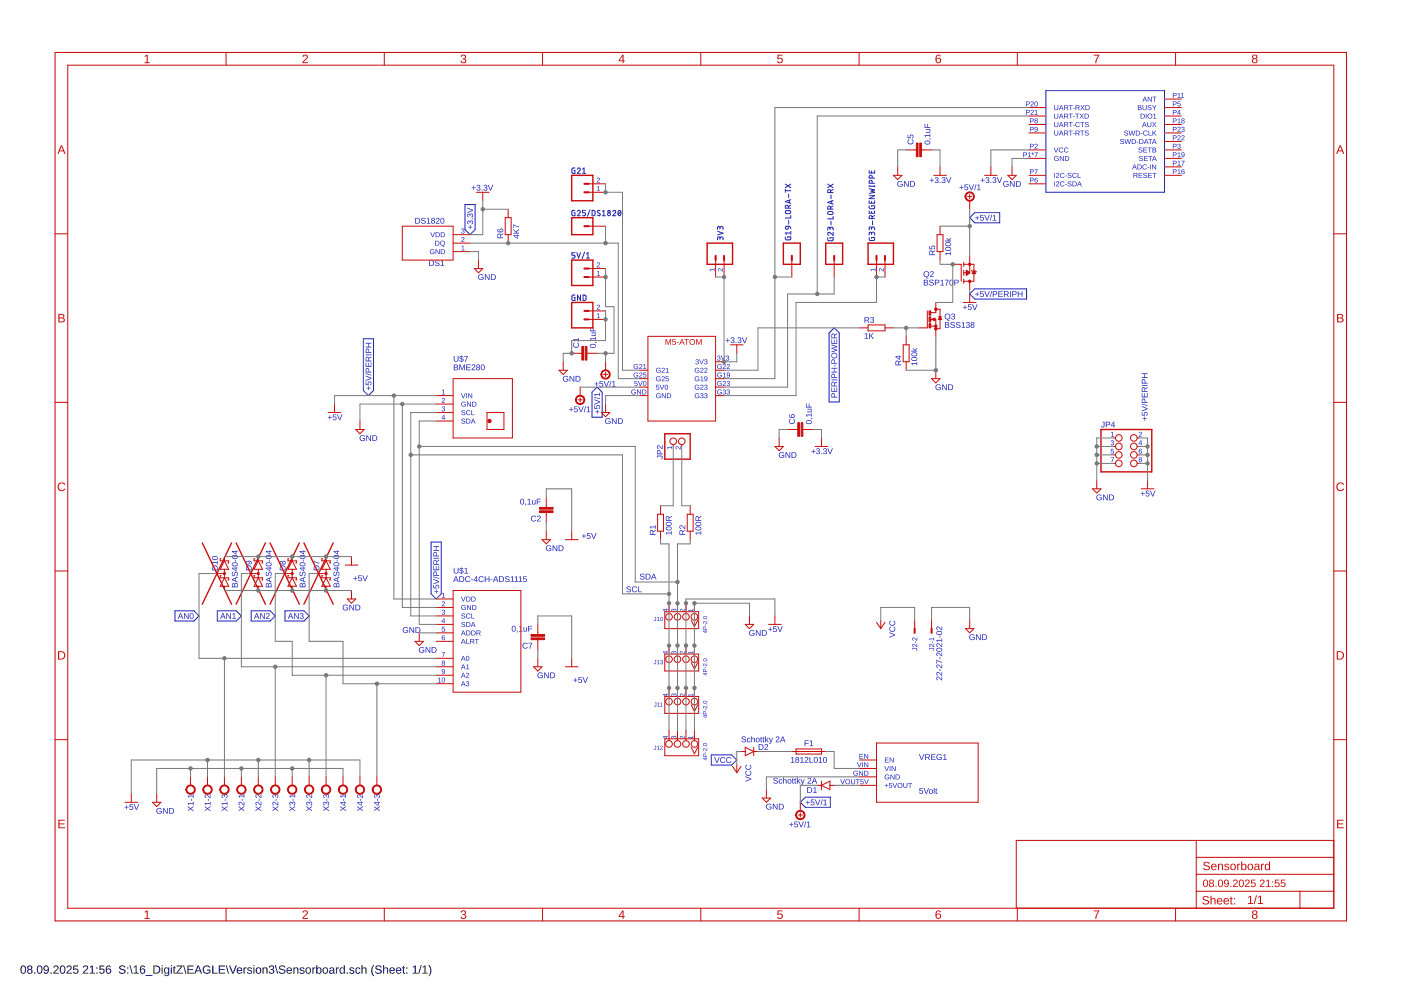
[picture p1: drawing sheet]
<svg xmlns="http://www.w3.org/2000/svg" width="420mm" height="297mm" viewBox="0 0 420 297" stroke-linecap="round" stroke-linejoin="round" font-family="sans-serif">
<path d="M6.5 289.5a.91 .91 0 0 1 1.1 .1 .91 .91 0 0 1 .2 1 .91 .91 0 0 1-.8 1.3 .91 .91 0 0 1-.9-1.3zM6.7 289.7a1.31 1.31 0 0 0 .3 1.9 1.21 1.21 0 0 0 0-2zM8.4 289.6a.7 .7 0 0 1 1.1-.1 .7 .7 0 0 1-.2 1.1 .7 .7 0 0 1 .2 1 .7 .7 0 0 1-1.1 0 .7 .7 0 0 1 .2-1l-.4-.4zM8.5 290a.45 .45 0 0 0 .9 0 .45 .45 0 0 0-.9 0zM8.4 291.2a.51 .51 0 0 0 1 0 .51 .51 0 0 0-1 0zM10.2 291.5h.4v.3h-.4zM11.4 289.5a.91 .91 0 0 1 1.1 .1 .91 .91 0 0 1 .2 1 .91 .91 0 0 1-.8 1.3 .91 .91 0 0 1-.9-1.3zM11.6 289.7a1.31 1.31 0 0 0 .3 1.9 1.21 1.21 0 0 0 0-2zM13.2 289.6a.96 .96 0 0 1 1.3 0 .96 .96 0 0 1 .2 1.3 .83 .83 0 0 1-.6 .9 .83 .83 0 0 1-1-.4l.3-.1a.59 .59 0 0 0 .8 .2 .59 .59 0 0 0 .2-.8 .78 .78 0 0 1-1.2 .1 .78 .78 0 0 1 0-1.2zM13.3 290.2a.54 .54 0 0 0 1 0 .54 .54 0 0 0-1 0zM15.2 291.5h.3v.3h-.3zM16.3 289.6a.79 .79 0 0 1 1.2 .1 .79 .79 0 0 1-.5 1.2l-.7 .7h1.3v.2h-1.6l.1-.4 .7-.6a.52 .52 0 0 0 .4-.8 .52 .52 0 0 0-.8-.1l-.4 .1zM18.3 289.5a.91 .91 0 0 1 1.1 .1 .91 .91 0 0 1 .2 1 .91 .91 0 0 1-.8 1.3 .91 .91 0 0 1-.9-1.3zM18.5 289.7a1.31 1.31 0 0 0 .3 1.9 1.21 1.21 0 0 0 0-2zM20.2 289.6a.79 .79 0 0 1 1.2 .1 .79 .79 0 0 1-.4 1.2l-.7 .7h1.2v.2h-1.6l.1-.4 .7-.6a.52 .52 0 0 0 .5-.8 .52 .52 0 0 0-.9-.1l-.4 .1zM22 289.4h1.4v.3h-1.1l-.1 .7a.84 .84 0 0 1 1.2 .4 .84 .84 0 0 1-.5 1.2 .84 .84 0 0 1-1-.7h.3a.55 .55 0 0 0 .8 .2 .55 .55 0 0 0 .1-.8 .55 .55 0 0 0-.9 0h-.3zM25.1 289.6a.79 .79 0 0 1 1.2 .1 .79 .79 0 0 1-.4 1.2l-.7 .7h1.3v.2h-1.7l.1-.4 .7-.6a.52 .52 0 0 0 .5-.8 .52 .52 0 0 0-.9-.1l-.3 .1zM27 289.8l.8-.4v2.2h.6v.2h-1.5v-.2h.6v-1.9l-.5 .4zM28.9 290h.4v.3h-.4zM28.9 291.5h.4v.3h-.4zM29.9 289.4h1.4v.3h-1.1l-.1 .7a.84 .84 0 0 1 1.2 .4 .84 .84 0 0 1-.5 1.2 .84 .84 0 0 1-1.1-.7h.3a.55 .55 0 0 0 .8 .2 .55 .55 0 0 0 .1-.8 .55 .55 0 0 0-.8 0h-.3zM32.1 289.5l.2-.1a.71 .71 0 0 1 1 .5h-.3a.51 .51 0 0 0-.7-.2 .51 .51 0 0 0-.3 .6v.3a.78 .78 0 0 1 1.2 .1 .78 .78 0 0 1-.3 1.2 .78 .78 0 0 1-1.1-.6v-1.2zM32 291a.52 .52 0 0 0 1 0 .52 .52 0 0 0-1 0zM35.9 289.7a1.11 1.11 0 0 1 1.7 .2l-.3 .1a.54 .54 0 0 0-.7-.5 .54 .54 0 0 0-.3 .8 1.03 1.03 0 0 1 1.3 1.3 1.25 1.25 0 0 1-2-.3l.4-.1a.65 .65 0 0 0 .7 .5 .65 .65 0 0 0 .5-.8l-1-.3a.6 .6 0 0 1-.3-.9zM38.2 290h.3v.3h-.3zM38.2 291.5h.3v.3h-.3zM38.8 289.3h.3l.7 2.6h-.3zM40.1 289.8l.9-.4v2.2h.6v.2h-1.5v-.2h.6v-1.9l-.6 .4zM42.3 289.5l.3-.1a.71 .71 0 0 1 .9 .5h-.3a.51 .51 0 0 0-.6-.2 .51 .51 0 0 0-.3 .6l-.1 .3a.78 .78 0 0 1 1.2 .1 .78 .78 0 0 1-.3 1.2 .78 .78 0 0 1-1.1-.6v-1.2zM42.2 291a.55 .55 0 0 0 1.1 0 .55 .55 0 0 0-1.1 0zM43.7 292.3h2v.2h-2zM46 289.4a1.43 1.43 0 0 1 2.1 1.4 1.11 1.11 0 0 1-1.2 1h-.9zM46.3 289.7v1.9h.6a1 1 0 0 0 .8-1.3 1 1 0 0 0-1.4-.6zM48.5 289.3h.3v.3h-.3zM48.5 290h.3v1.8h-.3zM49.4 290.2a.66 .66 0 0 1 1.1 .1v-.3h.3v1.8a.79 .79 0 0 1-.7 .8 .79 .79 0 0 1-.8-.5l.7 .2a.59 .59 0 0 0 .4-.8 .77 .77 0 0 1-1 .2 .77 .77 0 0 1-.2-1.1zM49.6 290.4a.65 .65 0 0 0-.1 .8 .65 .65 0 0 0 .8 .2 .65 .65 0 0 0 .1-.8 .65 .65 0 0 0-.8-.2zM51.2 289.3h.3v.3h-.3zM51.2 290h.3v1.8h-.3zM52.2 289.6h.2v.4h.3v.2h-.3v1.2l.3 .4-.6-.1-.1-1.5h-.2v-.2h.3zM53 289.4h1.7l-1.5 2.2h1.6v.2h-1.9l1.5-2.1h-1.4zM54.9 289.3h.3l.7 2.6h-.3zM56.2 289.4h1.8v.3h-1.5v.8h1.4v.2h-1.4v.9h1.6v.2h-1.9zM59.3 289.4h.3l1 2.4h-.3l-.3-.7h-1.1l-.3 .7h-.3zM59.4 289.7l-.4 1.2h.9zM61.1 289.7a1.27 1.27 0 0 1 1.9 .3h-.3a.96 .96 0 0 0-1.3 0 .96 .96 0 0 0-.1 1.3 .96 .96 0 0 0 1.4 .2l.1-.6h-.7v-.3h1v.9a1.33 1.33 0 0 1-1.9 .1 1.33 1.33 0 0 1-.1-1.9zM63.7 289.4h.3v2.2h1.2v.2h-1.5zM65.6 289.4h1.9v.3h-1.5v.8h1.4v.2h-1.4v.9h1.5v.2h-1.9zM67.7 289.3h.3l.7 2.6h-.3zM68.7 289.4h.3l.9 2.2 .8-2.2h.3l-1 2.4h-.3zM71.2 290.2a.85 .85 0 0 1 1-.2 .85 .85 0 0 1 .4 1h-1.3a.54 .54 0 0 0 .3 .6 .54 .54 0 0 0 .7-.2h.3a.95 .95 0 0 1-1.4 .2 .95 .95 0 0 1 0-1.4zM71.5 290.3l-.2 .4h1l-.3-.5zM73 290h.3v.4l.2-.4h.4v.2l-.5 .3v1.3h-.4zM74.3 290.1a.85 .85 0 0 1 1.3 .3h-.3a.39 .39 0 0 0-.5-.3 .39 .39 0 0 0-.3 .5l.2 .1a.68 .68 0 0 1 .9 .8 .68 .68 0 0 1-1.1 .3l-.4-.4h.2a.45 .45 0 0 0 .6 .3 .45 .45 0 0 0 .3-.5l-.2-.1a.61 .61 0 0 1-.7-.3 .61 .61 0 0 1 0-.7zM76 289.3h.3v.3h-.3zM76 290h.3v1.8h-.3zM76.9 290.2a.91 .91 0 0 1 1.3 .1 .91 .91 0 0 1-.1 1.3 .91 .91 0 0 1-1.3-.2zM77.2 290.3l-.1 .1a.72 .72 0 0 0-.1 .8 .72 .72 0 0 0 .8 .4l.1-.1a.72 .72 0 0 0 .1-.9 .72 .72 0 0 0-.8-.3zM78.7 290h.3v.3a.63 .63 0 0 1 .8-.3 .63 .63 0 0 1 .4 .6v1.2h-.3v-1.1a.45 .45 0 0 0-.5-.5 .45 .45 0 0 0-.3 .6v1h-.4zM80.9 289.5a.7 .7 0 0 1 1.1 0 .7 .7 0 0 1-.3 1.1 .72 .72 0 0 1 .5 1.1 .72 .72 0 0 1-1.2 .1l-.4-.6h.3a.49 .49 0 0 0 .7 .4 .49 .49 0 0 0 .2-.7l-.6-.2v-.2a.47 .47 0 0 0 .7-.3 .47 .47 0 0 0-.4-.6 .47 .47 0 0 0-.6 .4h-.3zM82.4 289.3h.3l.7 2.6h-.3zM83.8 289.7a1.11 1.11 0 0 1 1.7 .2l-.3 .1a.54 .54 0 0 0-.7-.5 .54 .54 0 0 0-.3 .8 1.03 1.03 0 0 1 1.3 1.3 1.25 1.25 0 0 1-1.9-.3l.3-.1a.65 .65 0 0 0 .8 .5 .65 .65 0 0 0 .5-.8l-1.1-.3a.6 .6 0 0 1-.3-.9zM86.1 290.2a.85 .85 0 0 1 1.1-.2 .85 .85 0 0 1 .4 1h-1.4a.54 .54 0 0 0 .4 .6 .54 .54 0 0 0 .7-.2h.2a.95 .95 0 0 1-1.4 .2 .95 .95 0 0 1 0-1.4zM86.4 290.3l-.2 .4h1.1l-.3-.5zM88 290h.3v.3a.63 .63 0 0 1 .7-.3 .63 .63 0 0 1 .5 .6v1.2h-.3v-1.1a.45 .45 0 0 0-.5-.5 .45 .45 0 0 0-.4 .6v1h-.3zM90.1 290.1a.85 .85 0 0 1 1.2 .3h-.3a.39 .39 0 0 0-.4-.3 .39 .39 0 0 0-.3 .5l.2 .1a.68 .68 0 0 1 .8 .8 .68 .68 0 0 1-1.1 .3l-.4-.4h.3a.45 .45 0 0 0 .5 .3 .45 .45 0 0 0 .4-.5l-.3-.1a.61 .61 0 0 1-.7-.3 .61 .61 0 0 1 .1-.7zM91.8 290.2a.91 .91 0 0 1 1.3 .1 .91 .91 0 0 1-.1 1.3 .91 .91 0 0 1-1.3-.2zM92.2 290.3l-.1 .1a.72 .72 0 0 0-.2 .8 .72 .72 0 0 0 .8 .4l.1-.1a.72 .72 0 0 0 .2-.9 .72 .72 0 0 0-.8-.3zM93.7 290h.3v.4l.2-.4h.4v.2l-.6 .3v1.3h-.3zM94.8 289.3h.4v1a.71 .71 0 0 1 .9-.3 .71 .71 0 0 1 .3 .9 .76 .76 0 0 1-.9 1l-.3-.3-.1 .2h-.3zM95.4 290.3l-.1 .1a.67 .67 0 0 0-.2 .8 .67 .67 0 0 0 .9 .3 .71 .71 0 0 0 .1-.9 .71 .71 0 0 0-.7-.3zM96.9 290.2a.91 .91 0 0 1 1.3 .1 .91 .91 0 0 1-.1 1.3 .91 .91 0 0 1-1.3-.2zM97.3 290.3l-.1 .1a.72 .72 0 0 0-.2 .8 .72 .72 0 0 0 .8 .4l.1-.1a.72 .72 0 0 0 .2-.9 .72 .72 0 0 0-.8-.3zM99 290.1a.74 .74 0 0 1 .8-.2 .74 .74 0 0 1 .4 .7v.9l.3 .3h-.4l-.2-.3a.63 .63 0 0 1-.8 .4 .63 .63 0 0 1-.4-.8 .63 .63 0 0 1 .8-.4h.4a.42 .42 0 0 0-.3-.5 .42 .42 0 0 0-.5 .3l-.3-.1zM99.1 291.2a.45 .45 0 0 0 .8 0 .45 .45 0 0 0-.8 0zM100.7 290h.3l.1 .4 .1-.4h.4v.2l-.5 .3v1.3h-.3zM102 290.2l.5-.3 .6 .4v-1h.3v2.5h-.3v-.3a.71 .71 0 0 1-.9 .3 .71 .71 0 0 1-.4-.9zM102.3 290.3a.66 .66 0 0 0-.2 .9 .66 .66 0 0 0 .9 .3 .67 .67 0 0 0 .1-.9 .67 .67 0 0 0-.8-.3zM104 291.5h.3v.3h-.3zM105 290.1a.85 .85 0 0 1 1.2 .3h-.2a.39 .39 0 0 0-.5-.3 .39 .39 0 0 0-.3 .5l.2 .1a.68 .68 0 0 1 .9 .8 .68 .68 0 0 1-1.2 .3l-.4-.4h.3a.45 .45 0 0 0 .5 .3 .45 .45 0 0 0 .4-.5l-.3-.1a.61 .61 0 0 1-.7-.3 .61 .61 0 0 1 .1-.7zM106.8 290.2a.76 .76 0 0 1 1.3 .3h-.4a.48 .48 0 0 0-.6-.3 .48 .48 0 0 0-.2 .7 .48 .48 0 0 0 .2 .7 .48 .48 0 0 0 .7-.3h.3a.83 .83 0 0 1-1.2 .5 .83 .83 0 0 1-.3-1.2zM108.4 289.3h.3v1a.63 .63 0 0 1 .7-.3 .63 .63 0 0 1 .5 .6v1.2h-.3v-1.1a.45 .45 0 0 0-.5-.5 .45 .45 0 0 0-.4 .5v1.1h-.3zM112 289.3h.3a2.48 2.48 0 0 0 0 3.3 1.7 1.7 0 0 1-.9-2zM112.7 289.7a1.11 1.11 0 0 1 1.7 .2l-.3 .1a.54 .54 0 0 0-.7-.5 .54 .54 0 0 0-.3 .8 1.03 1.03 0 0 1 1.3 1.3 1.25 1.25 0 0 1-1.9-.3l.3-.1a.65 .65 0 0 0 .7 .5 .65 .65 0 0 0 .5-.8l-1-.3a.6 .6 0 0 1-.3-.9zM114.9 289.3h.3v1a.63 .63 0 0 1 .7-.3 .63 .63 0 0 1 .5 .6v1.2h-.3v-1.1a.45 .45 0 0 0-.5-.5 .45 .45 0 0 0-.4 .5v1.1h-.3zM117 290.2a.85 .85 0 0 1 1-.2 .85 .85 0 0 1 .4 1h-1.3a.54 .54 0 0 0 .3 .6 .54 .54 0 0 0 .7-.2h.3a.95 .95 0 0 1-1.5 .2 .95 .95 0 0 1 .1-1.4zM117.2 290.3l-.1 .4h1l-.3-.5zM118.9 290.2a.85 .85 0 0 1 1.1-.2 .85 .85 0 0 1 .4 1h-1.3a.54 .54 0 0 0 .3 .6 .54 .54 0 0 0 .7-.2h.2a.95 .95 0 0 1-1.4 .2 .95 .95 0 0 1 0-1.4zM119.2 290.3l-.1 .4h1l-.3-.5zM120.9 289.6h.2v.4h.4v.2h-.4v1.2l.4 .4-.6-.1-.1-1.5h-.2v-.2h.2zM121.9 290h.3v.3h-.3zM121.9 291.5h.3v.3h-.3zM123.8 289.8l.9-.4v2.2h.6v.2h-1.5v-.2h.6v-1.9l-.6 .4zM126.2 289.3h.2l-.7 2.6h-.2zM126.8 289.8l.8-.4v2.2h.6v.2h-1.5v-.2h.6v-1.9l-.5 .4zM128.4 289.3a1.7 1.7 0 0 1 .9 2l-.4 1-.5 .3a2.48 2.48 0 0 0 0-3.3z" fill="#000"/>
<g fill="#808080">
<path d="M220.6 225.1h.3h-.2l.2 .3-.3-.1h.3zM221 225.1l.2 .1-.2 .4zM221 225.3a.1 .1 0 0 0 .2 0 .1 .1 0 0 0-.2 0zM221.3 225.1l.1 .3zM221.4 225.2h.2h-.1l.1 .2zM221.7 225.2h.2l-.1 .1 .1 .1zM221.8 225.2l.1 .1zM222 225.2a.2 .2 0 0 1 .4 0 .2 .2 0 0 1-.4 0zM222.1 225.2a.15 .15 0 0 0 .3 0 .15 .15 0 0 0-.3 0zM222.5 225.1v.3zM222.7 225.2l.2-.2v.4h-.2zM222.7 225.3a.1 .1 0 0 0 .2 0 .1 .1 0 0 0-.2 0zM223 225.2h.2l-.2 .1 .2 .1zM223 225.2l.2 .1zM223.3 225.1l.1 .3zM223.7 225.1l.1-.1 .1 .4h-.2z"/>
<path d="M225.7 225.1h.3h-.3l.3 .3-.3-.1h.2zM226.1 225.1l.2 .1-.2 .4zM226.1 225.3a.1 .1 0 0 0 .2 0 .1 .1 0 0 0-.2 0zM226.4 225.1v.3zM226.5 225.2h.2h-.1l.1 .2zM226.8 225.2h.2l-.2 .1 .2 .1zM226.9 225.2l.1 .1zM227.1 225.2a.2 .2 0 0 1 .4 0 .2 .2 0 0 1-.4 0zM227.1 225.2a.15 .15 0 0 0 .3 0 .15 .15 0 0 0-.3 0zM227.6 225.1v.3zM227.8 225.2l.2-.2v.4h-.2zM227.8 225.3a.1 .1 0 0 0 .2 0 .1 .1 0 0 0-.2 0zM228.1 225.2h.2l-.2 .1 .2 .1zM228.1 225.2l.2 .1zM228.4 225.1v.3zM228.8 225.1h.2l-.2 .3h.2h-.3l.2-.3z"/>
<path d="M248.6 235.2l.2 .1h-.2l.2 .3-.3-.1h.3zM248.9 235.3l.2 .1-.2 .3zM248.9 235.5a.1 .1 0 0 0 .2 0 .1 .1 0 0 0-.2 0zM249.2 235.3l.1 .3zM249.4 235.3l.2 .1h-.2l.1 .2zM249.7 235.3h.1l-.1 .2 .1 .1zM249.7 235.4h.1zM249.9 235.4a.2 .2 0 0 1 .4 0 .2 .2 0 0 1-.4 0zM250 235.4a.15 .15 0 0 0 .3 0 .15 .15 0 0 0-.3 0zM250.4 235.3v.3zM250.6 235.3l.2-.1v.4h-.2zM250.6 235.5a.1 .1 0 0 0 .2 0 .1 .1 0 0 0-.2 0zM250.9 235.3h.2l-.2 .2 .2 .1zM251 235.4h.1zM251.2 235.3l.1 .3zM251.6 235.3l.1-.1 .1 .4h-.2z"/>
<path d="M243.5 235.2l.2 .1h-.2l.2 .3-.3-.1h.3zM243.8 235.3l.3 .1-.2 .3zM243.8 235.5a.1 .1 0 0 0 .2 0 .1 .1 0 0 0-.2 0zM244.1 235.3l.1 .3zM244.3 235.3l.2 .1h-.2l.2 .2zM244.6 235.3h.2l-.2 .2 .2 .1zM244.6 235.4h.2zM244.8 235.4a.2 .2 0 0 1 .4 0 .2 .2 0 0 1-.4 0zM244.9 235.4a.15 .15 0 0 0 .3 0 .15 .15 0 0 0-.3 0zM245.3 235.3l.1 .3zM245.5 235.3l.2-.1v.4h-.2zM245.5 235.5a.1 .1 0 0 0 .2 0 .1 .1 0 0 0-.2 0zM245.8 235.3h.2l-.1 .2 .1 .1zM245.9 235.4h.1zM246.1 235.3l.1 .3zM246.5 235.2l.2 .1-.2 .3h.2h-.2l.2-.3z"/>
</g>
<g fill="#191ec2">
<path d="M132.6 117l.5-.2v1.3l.3 .1h-.9l.4-.1v-1.2l-.3 .3z"/>
<path d="M132.6 119.4a.5 .5 0 0 1 .8 .2 .5 .5 0 0 1-.4 .7l-.3 .3h.7v.2h-.9l.6-.9a.28 .28 0 0 0 0-.5 .28 .28 0 0 0-.4 .3h-.2z"/>
<path d="M132.6 121.9a.43 .43 0 0 1 .7 0 .43 .43 0 0 1-.2 .7 .39 .39 0 0 1 .4 .4 .39 .39 0 0 1-.5 .3l-.5-.2 .1-.2a.3 .3 0 0 0 .4 .3 .3 .3 0 0 0 .2-.5l-.4-.2a.29 .29 0 0 0 .4-.2 .29 .29 0 0 0-.2-.3 .29 .29 0 0 0-.3 .2h-.2z"/>
<path d="M206.4 182.8h1.4l.1-.3v.9l-.1-.4h-1.2l.3 .3h-.2z"/>
<path d="M204 182.6a1.04 1.04 0 0 1 1.2 .6v-.7h.2v.9l-.9-.6a.28 .28 0 0 0-.5 0 .28 .28 0 0 0 .3 .4v.2l-.4-.3z"/>
<path d="M201.4 182.6l.5-.1 .2 .3a.4 .4 0 0 1 .5-.4 .4 .4 0 0 1 .3 .6l-.3 .4-.2-.1a.3 .3 0 0 0 .3-.4 .3 .3 0 0 0-.5-.2l-.2 .4a.29 .29 0 0 0-.1-.4 .29 .29 0 0 0-.4 .2 .29 .29 0 0 0 .2 .4v.1l-.3-.3z"/>
<path d="M206.4 195.5h1.4l.1-.3v.9l-.1-.4h-1.2l.3 .3h-.2z"/>
<path d="M204 195.3a1.04 1.04 0 0 1 1.2 .6v-.7h.2v.9l-.9-.6a.28 .28 0 0 0-.5 0 .28 .28 0 0 0 .3 .4v.2l-.4-.3z"/>
<path d="M201.4 195.3l.5-.1 .2 .3a.4 .4 0 0 1 .5-.4 .4 .4 0 0 1 .3 .5l-.3 .5-.2-.1a.3 .3 0 0 0 .3-.4 .3 .3 0 0 0-.5-.2l-.2 .4a.29 .29 0 0 0-.1-.4 .29 .29 0 0 0-.4 .2 .29 .29 0 0 0 .2 .3v.2l-.3-.3z"/>
<path d="M206.4 208.2h1.4l.1-.3v.9l-.1-.4h-1.2l.3 .3h-.2z"/>
<path d="M204 208a1.04 1.04 0 0 1 1.2 .6v-.7h.2v.9l-.9-.6a.28 .28 0 0 0-.5 0 .28 .28 0 0 0 .3 .4v.2l-.4-.3z"/>
<path d="M201.4 208l.5-.1 .2 .3a.4 .4 0 0 1 .5-.4 .4 .4 0 0 1 .3 .5l-.3 .5-.2-.1a.3 .3 0 0 0 .3-.4 .3 .3 0 0 0-.5-.2l-.2 .4a.29 .29 0 0 0-.1-.4 .29 .29 0 0 0-.4 .2 .29 .29 0 0 0 .2 .3v.2l-.3-.3z"/>
<path d="M206.4 220.9h1.4l.1-.3v.9l-.1-.4h-1.2l.3 .3h-.2z"/>
<path d="M204 220.7a1.04 1.04 0 0 1 1.2 .6v-.7h.2v.9l-.9-.6a.28 .28 0 0 0-.5 0 .28 .28 0 0 0 .3 .4v.2l-.4-.3z"/>
<path d="M201.4 220.7l.5-.1 .2 .3a.4 .4 0 0 1 .5-.4 .4 .4 0 0 1 .3 .5l-.3 .5-.2-.1a.3 .3 0 0 0 .3-.4 .3 .3 0 0 0-.5-.2l-.2 .4a.29 .29 0 0 0-.1-.4 .29 .29 0 0 0-.4 .2 .29 .29 0 0 0 .2 .3v.2l-.3-.3z"/>
<path d="M212.8 80.7h1.3l.2-.3v.9l-.2-.4h-1.1l.2 .4h-.2z"/>
<path d="M215.4 80.5a1.04 1.04 0 0 1 1.2 .7v-.8h.2v1l-.9-.7a.28 .28 0 0 0-.4 .1 .28 .28 0 0 0 .2 .4v.2l-.4-.3z"/>
<path d="M210.9 189.1l.9-.2 .3 .3h-.3l-.1 .6zM211 189.2l.7 .5v-.5zM211 187.9h.5l.1 .6h.5v.2h-1.2zM211.1 188l-.1 .5h.5l-.1-.4zM211.5 187.2l.2 .4zM210.9 186.3l.4-.1 .6 .6 .2-.6v.8l-.9-.6-.2 .1 .2 .3-.2 .1zM211.9 185.8l.2 .1zM211 184.8a.54 .54 0 0 1 .8-.1 .54 .54 0 0 1 0 .8 .55 .55 0 0 1-.7 0 .55 .55 0 0 1-.1-.7zM211 185a.48 .48 0 0 0 .5 .4 .48 .48 0 0 0 .4-.4z"/>
<path d="M218.2 101.4h.2v.5h.5v.2h-.5v.5h-.2v-.5h-.5v-.2h.5zM219.3 101.2a.5 .5 0 0 1 .8 0 .5 .5 0 0 1-.2 .8 .53 .53 0 0 1 0 .9 .53 .53 0 0 1-.8-.5h.2a.35 .35 0 0 0 .5 .3 .35 .35 0 0 0 .1-.6h-.4v-.2a.33 .33 0 0 0 .5-.2 .33 .33 0 0 0-.3-.4 .33 .33 0 0 0-.4 .3l-.2-.1zM220.6 102.6h.3v.2h-.3zM221.4 101.2a.5 .5 0 0 1 .8 0 .5 .5 0 0 1-.2 .8 .53 .53 0 0 1 0 .9 .53 .53 0 0 1-.8-.5h.2a.35 .35 0 0 0 .5 .3 .35 .35 0 0 0 .1-.6h-.4v-.2a.33 .33 0 0 0 .5-.2 .33 .33 0 0 0-.3-.4 .33 .33 0 0 0-.4 .3l-.2-.1zM222.5 101.1h.2l.6 1.5 .6-1.5h.2l-.7 1.7h-.2z"/>
<path d="M230.9 188h.2v.5h.5v.2h-.5v.5h-.2v-.5h-.5v-.2h.5zM231.9 187.7h1v.2h-.8v.6a.59 .59 0 0 1 .8 .2 .59 .59 0 0 1-.3 .8 .59 .59 0 0 1-.8-.4l.2-.1a.38 .38 0 0 0 .6 .2 .38 .38 0 0 0 .1-.6 .38 .38 0 0 0-.6 0h-.2zM233.1 187.7h.3l.5 1.5 .6-1.5h.3l-.7 1.7h-.3z"/>
<path d="M224.9 189.1a.9 .9 0 0 1 1.4 .1l-.3 .1a.67 .67 0 0 0-.9 0 .67 .67 0 0 0 0 1 .67 .67 0 0 0 1-.1v-.3h-.5v-.2h.7v.6a.94 .94 0 0 1-1.3 .1 .94 .94 0 0 1-.1-1.3zM226.7 188.9h.3l.9 1.4v-1.4h.2v1.7h-.3l-.9-1.5v1.5h-.2zM228.5 188.9h.6a.86 .86 0 0 1 .9 .8 .86 .86 0 0 1-.9 .9h-.6zM228.7 189v1.4a.73 .73 0 0 0 1-.7 .73 .73 0 0 0-1-.7z"/>
<path d="M98.8 124.5h.2v.5h.5v.2h-.5v.5h-.2v-.5h-.5v-.2h.5zM99.9 124.2h.9v.2h-.7l-.1 .6a.59 .59 0 0 1 .9 .2 .59 .59 0 0 1-.4 .8 .59 .59 0 0 1-.7-.4l.2-.1a.38 .38 0 0 0 .5 .2 .38 .38 0 0 0 .1-.6 .38 .38 0 0 0-.6 .1h-.2zM101.1 124.2h.2l.6 1.5 .6-1.5h.2l-.7 1.8h-.2z"/>
<path d="M108.1 130.7a.9 .9 0 0 1 1.3 .1l-.2 .1a.67 .67 0 0 0-.9 0 .67 .67 0 0 0 0 1 .67 .67 0 0 0 1-.1v-.3h-.6v-.2h.8v.6a.94 .94 0 0 1-1.4 .1 .94 .94 0 0 1 0-1.3zM109.9 130.5h.2l1 1.4-.1-1.4h.3v1.7h-.3l-.9-1.5v1.5h-.2zM111.7 130.5h.5a.86 .86 0 0 1 .9 .8 .86 .86 0 0 1-.8 .9h-.6zM111.9 130.6v1.4a.73 .73 0 0 0 1-.7 .73 .73 0 0 0-1-.7z"/>
<path d="M181.7 125.6a.9 .9 0 0 1 1.4 .2h-.2a.67 .67 0 0 0-1 0 .67 .67 0 0 0 .1 1 .67 .67 0 0 0 .9-.1v-.3h-.5v-.2h.7v.6a.94 .94 0 0 1-1.3 .1 .94 .94 0 0 1-.1-1.3zM183.5 125.4h.3l.9 1.4v-1.4h.2v1.7h-.3l-.9-1.5v1.5h-.2zM185.3 125.4h.6a.86 .86 0 0 1 .9 .8 .86 .86 0 0 1-.8 .9h-.7zM185.6 125.6v1.3a.73 .73 0 0 0 1-.7 .73 .73 0 0 0-1-.6z"/>
<path d="M125.8 194.1a.9 .9 0 0 1 1.4 .2l-.2 .1a.67 .67 0 0 0-1 0 .67 .67 0 0 0 .1 1 .67 .67 0 0 0 .9-.1v-.3h-.5v-.2h.8v.6a.94 .94 0 0 1-1.4 .1 .94 .94 0 0 1-.1-1.4zM127.6 193.9h.3l.9 1.5v-1.5h.2v1.8h-.2l-1-1.5v1.5h-.2zM129.4 193.9h.6a.86 .86 0 0 1 .9 .9 .86 .86 0 0 1-.8 .9h-.7zM129.7 194.1v1.4a.73 .73 0 0 0 1-.7 .73 .73 0 0 0-1-.7z"/>
<path d="M210.9 201.8l.9-.2 .3 .3h-.3l-.1 .6zM211 201.9l.7 .5v-.5zM211 200.6h.5l.1 .6h.5v.2h-1.2zM211.1 200.7l-.1 .5h.5l-.1-.5zM211.5 199.9l.2 .4zM210.9 199l.4-.1 .6 .6 .2-.6v.8l-.9-.6-.2 .1 .2 .3-.2 .1zM211.9 198.5l.2 .1zM211 197.5a.54 .54 0 0 1 .8-.1 .54 .54 0 0 1 0 .8 .55 .55 0 0 1-.7 0 .55 .55 0 0 1-.1-.7zM211 197.7a.48 .48 0 0 0 .5 .4 .48 .48 0 0 0 .4-.4z"/>
<path d="M210.9 214.5l.9-.2 .3 .3h-.3l-.1 .6zM211 214.6l.7 .5v-.5zM211 213.3h.5l.1 .6h.5v.2h-1.2zM211.1 213.4l-.1 .5h.5l-.1-.5zM211.5 212.5l.2 .5zM210.9 211.7l.4-.1 .6 .6 .2-.6v.8l-.9-.6-.2 .1 .2 .3-.2 .1zM211.9 211.2l.2 .1zM211 210.2a.54 .54 0 0 1 .8-.1 .54 .54 0 0 1 0 .8 .55 .55 0 0 1-.7 0 .55 .55 0 0 1-.1-.7zM211 210.4a.48 .48 0 0 0 .5 .4 .48 .48 0 0 0 .4-.4z"/>
<path d="M210.9 227.2l.9-.2 .3 .3h-.3l-.1 .6zM211 227.3l.7 .4v-.4zM211 226h.5l.1 .6h.5v.2h-1.2zM211.1 226.1l-.1 .5h.5l-.1-.5zM211.5 225.2l.2 .5zM210.9 224.4l.4-.1 .6 .6 .2-.6v.8l-.9-.7-.2 .2 .2 .3-.2 .1zM211.9 223.8l.2 .2zM211 222.9a.54 .54 0 0 1 .8-.1 .54 .54 0 0 1 0 .8 .55 .55 0 0 1-.7 0 .55 .55 0 0 1-.1-.7zM211 223.1a.48 .48 0 0 0 .5 .4 .48 .48 0 0 0 .4-.4z"/>
<path d="M163.9 163.7a.9 .9 0 0 1 1.4 .1l-.2 .1a.67 .67 0 0 0-1 0 .67 .67 0 0 0 .1 1 .67 .67 0 0 0 .9-.1v-.3h-.5v-.2h.7v.6a.94 .94 0 0 1-1.3 .1 .94 .94 0 0 1-.1-1.3zM165.7 163.5h.3l.9 1.4v-1.4h.2v1.7h-.2l-1-1.5v1.5h-.2zM167.5 163.5h.6a.86 .86 0 0 1 .9 .8 .86 .86 0 0 1-.8 .9h-.7zM167.8 163.7v1.3a.73 .73 0 0 0 1-.7 .73 .73 0 0 0-1-.6z"/>
<path d="M161.4 201.8a.9 .9 0 0 1 1.4 .1l-.3 .1a.67 .67 0 0 0-.9 0 .67 .67 0 0 0 0 1 .67 .67 0 0 0 1-.1v-.3h-.5v-.2h.7v.6a.94 .94 0 0 1-1.3 .1 .94 .94 0 0 1-.1-1.3zM163.2 201.6h.3l.9 1.4v-1.4h.2v1.7h-.3l-.9-1.5v1.5h-.2zM165 201.6h.6a.86 .86 0 0 1 .9 .8 .86 .86 0 0 1-.9 .9h-.6zM165.2 201.7v1.4a.73 .73 0 0 0 1-.7 .73 .73 0 0 0-1-.7z"/>
<path d="M233.8 135.7a.9 .9 0 0 1 1.4 .2l-.3 .1a.67 .67 0 0 0-.9 0 .67 .67 0 0 0 0 1 .67 .67 0 0 0 1-.1v-.3h-.5v-.2h.7v.6a.94 .94 0 0 1-1.4 .1 .94 .94 0 0 1 0-1.4zM235.6 135.5h.2l1 1.5v-1.5h.2v1.8h-.3l-.9-1.5v1.5h-.2zM237.4 135.5h.6a.86 .86 0 0 1 .9 .9 .86 .86 0 0 1-.9 .9h-.6zM237.6 135.7v1.4a.73 .73 0 0 0 1-.7 .73 .73 0 0 0-1-.7z"/>
<path d="M169 112.9a.9 .9 0 0 1 1.4 .2h-.2a.67 .67 0 0 0-1 0 .67 .67 0 0 0 .1 1 .67 .67 0 0 0 .9-.1v-.3h-.5v-.2h.7v.6a.94 .94 0 0 1-1.3 .1 .94 .94 0 0 1-.1-1.3zM170.8 112.7h.3l.9 1.4v-1.4h.2v1.7h-.3l-.9-1.5v1.5h-.2zM172.6 112.7h.6a.86 .86 0 0 1 .9 .8 .86 .86 0 0 1-.8 .9h-.7zM172.9 112.9v1.3a.73 .73 0 0 0 1-.7 .73 .73 0 0 0-1-.6z"/>
<path d="M175 160.1h.2v.5h.5v.2h-.5v.5h-.2v-.5h-.5v-.2h.5zM176 159.8h1v.2h-.8v.5a.59 .59 0 0 1 .9 .3 .59 .59 0 0 1-.4 .8 .59 .59 0 0 1-.8-.5h.3a.38 .38 0 0 0 .5 .2 .38 .38 0 0 0 .1-.6 .38 .38 0 0 0-.6 0h-.2zM177.2 159.8h.3l.6 1.5 .5-1.5h.3l-.7 1.7h-.3z"/>
<path d="M172.5 203.2h.2v.6h.5v.1h-.5v.6h-.2v-.6h-.5v-.1h.5zM173.5 203h1v.1h-.8v.6a.59 .59 0 0 1 .8 .3 .59 .59 0 0 1-.3 .8 .59 .59 0 0 1-.8-.5h.2a.38 .38 0 0 0 .6 .1 .38 .38 0 0 0 .1-.6 .38 .38 0 0 0-.6 .1h-.2zM174.7 203h.2l.6 1.5 .6-1.5h.2l-.7 1.7h-.2z"/>
<path d="M100.2 174.9l.4-.1 .2 .3a.47 .47 0 0 1 .6-.4 .47 .47 0 0 1 .4 .6v.7h-1.8zM100.3 175.1l-.1 .7h.6l-.1-.7zM101.1 175l-.2 .8h.7l-.1-.8zM100 173.6l1.8-.7v.2l-.5 .2v.8l.5 .2v.3l-1.8-.7zM100.2 173.7l.9 .4v-.7zM100.2 171.5l.2-.1v.2a.4 .4 0 0 0-.3 .5 .4 .4 0 0 0 .5 .3l.1-.1a.66 .66 0 0 1 .2-.7 .66 .66 0 0 1 .7-.1l.1 .8-.2 .4-.2 .1v-.2a.46 .46 0 0 0 .3-.6 .46 .46 0 0 0-.5-.3l-.1 .2a.58 .58 0 0 1-.6 .8 .58 .58 0 0 1-.4-1zM100 170.2h1.2l.2-.3v.3h.4v.2h-.4v.8h-.2l-1.2-.8zM100.3 170.4l.9 .6v-.6zM100.1 168.8a.82 .82 0 0 1 1.1-.3 .82 .82 0 0 1 .4 1.1 .85 .85 0 0 1-1.1 .2 .85 .85 0 0 1-.4-1zM100.2 169a.68 .68 0 0 0 .7 .5 .68 .68 0 0 0 .7-.5l-.7-.2zM101 167.7h.2v.6h-.2zM100.1 166.6a.82 .82 0 0 1 1.1-.3 .82 .82 0 0 1 .4 1.1 .85 .85 0 0 1-1.1 .1 .85 .85 0 0 1-.4-.9zM100.2 166.8a.68 .68 0 0 0 .7 .5 .68 .68 0 0 0 .7-.5l-.7-.2zM100 165.2h1.2l.2-.3v.3h.4v.2h-.4v.8h-.2l-1.2-.8zM100.3 165.4l.9 .6v-.6z"/>
<path d="M90.1 174.9l.3-.1 .3 .3a.47 .47 0 0 1 .6-.4 .47 .47 0 0 1 .3 .6v.7h-1.7zM90.1 175.1v.7h.5l-.1-.7zM90.9 175l-.1 .8h.6l-.1-.8zM89.9 173.6l1.7-.7v.2l-.5 .2v.8l.5 .2v.3l-1.7-.7zM90.1 173.7l.8 .4v-.7zM90.1 171.5l.1-.1 .1 .2a.4 .4 0 0 0-.3 .5 .4 .4 0 0 0 .5 .3v-.1a.66 .66 0 0 1 .2-.7 .66 .66 0 0 1 .8-.1l.1 .8-.2 .4-.2 .1-.1-.2a.46 .46 0 0 0 .4-.6 .46 .46 0 0 0-.6-.3v.2a.58 .58 0 0 1-.7 .8 .58 .58 0 0 1-.3-1zM89.9 170.2h1.1l.2-.3v.3h.4v.2h-.4v.8h-.2l-1.1-.8zM90.1 170.4l.9 .6v-.6zM89.9 168.8a.82 .82 0 0 1 1.2-.3 .82 .82 0 0 1 .3 1.1 .85 .85 0 0 1-1 .2 .85 .85 0 0 1-.5-1zM90.1 169a.68 .68 0 0 0 .6 .5 .68 .68 0 0 0 .7-.5l-.7-.2zM90.8 167.7h.2v.6h-.2zM89.9 166.6a.82 .82 0 0 1 1.2-.3 .82 .82 0 0 1 .3 1.1 .85 .85 0 0 1-1 .1 .85 .85 0 0 1-.5-.9zM90.1 166.8a.68 .68 0 0 0 .6 .5 .68 .68 0 0 0 .7-.5l-.7-.2zM89.9 165.2h1.1l.2-.3v.3h.4v.2h-.4v.8h-.2l-1.1-.8zM90.1 165.4l.9 .6v-.6z"/>
<path d="M79.9 174.9l.4-.1 .2 .3a.47 .47 0 0 1 .6-.4 .47 .47 0 0 1 .3 .6v.7h-1.7zM80 175.1l-.1 .7h.5v-.7zM80.8 175l-.2 .8h.6v-.8zM79.7 173.6l1.7-.7v.2l-.5 .2v.8l.5 .2v.3l-1.7-.7zM79.9 173.7l.9 .4v-.7zM79.9 171.5l.2-.1v.2a.4 .4 0 0 0-.3 .5 .4 .4 0 0 0 .5 .3l.1-.1a.66 .66 0 0 1 .2-.7 .66 .66 0 0 1 .7-.1l.1 .8-.2 .4-.2 .1v-.2a.46 .46 0 0 0 .3-.6 .46 .46 0 0 0-.5-.3l-.1 .2a.58 .58 0 0 1-.6 .8 .58 .58 0 0 1-.4-1zM79.7 170.2h1.2l.1-.3v.3h.4v.2h-.4v.8h-.1l-1.2-.8zM80 170.4l.9 .6v-.6zM79.8 168.8a.82 .82 0 0 1 1.1-.3 .82 .82 0 0 1 .3 1.1 .85 .85 0 0 1-1 .2 .85 .85 0 0 1-.4-1zM79.9 169a.68 .68 0 0 0 .7 .5 .68 .68 0 0 0 .6-.5l-.6-.2zM80.7 167.7h.2v.6h-.2zM79.8 166.6a.82 .82 0 0 1 1.1-.3 .82 .82 0 0 1 .3 1.1 .85 .85 0 0 1-1 .1 .85 .85 0 0 1-.4-.9zM79.9 166.8a.68 .68 0 0 0 .7 .5 .68 .68 0 0 0 .6-.5l-.6-.2zM79.7 165.2h1.2l.1-.3v.3h.4v.2h-.4v.8h-.1l-1.2-.8zM80 165.4l.9 .6v-.6z"/>
<path d="M69.7 174.9l.4-.1 .3 .3a.47 .47 0 0 1 .5-.4 .47 .47 0 0 1 .4 .6v.7h-1.7zM69.8 175.1l-.1 .7h.6l-.1-.7zM70.6 175l-.1 .8h.6l-.1-.8zM69.6 173.6l1.7-.7v.2l-.5 .2v.8l.5 .2v.3l-1.7-.7zM69.7 173.7l.9 .4v-.7zM69.7 171.5l.2-.1 .1 .2a.4 .4 0 0 0-.3 .5 .4 .4 0 0 0 .5 .3v-.1a.66 .66 0 0 1 .2-.7 .66 .66 0 0 1 .8-.1l.1 .8-.2 .4-.2 .1-.1-.2a.46 .46 0 0 0 .4-.6 .46 .46 0 0 0-.6-.3l-.1 .2a.58 .58 0 0 1-.6 .8 .58 .58 0 0 1-.3-1zM69.6 170.2h1.1l.2-.3v.3h.4v.2h-.4v.8h-.2l-1.1-.8zM69.8 170.4l.9 .6v-.6zM69.6 168.8a.82 .82 0 0 1 1.1-.3 .82 .82 0 0 1 .4 1.1 .85 .85 0 0 1-1.1 .2 .85 .85 0 0 1-.4-1zM69.8 169a.68 .68 0 0 0 .6 .5 .68 .68 0 0 0 .7-.5l-.7-.2zM70.5 167.7h.2v.6h-.2zM69.6 166.6a.82 .82 0 0 1 1.1-.3 .82 .82 0 0 1 .4 1.1 .85 .85 0 0 1-1.1 .1 .85 .85 0 0 1-.4-.9zM69.8 166.8a.68 .68 0 0 0 .6 .5 .68 .68 0 0 0 .7-.5l-.7-.2zM69.6 165.2h1.1l.2-.3v.3h.4v.2h-.4v.8h-.2l-1.1-.8zM69.8 165.4l.9 .6v-.6z"/>
<path d="M106.5 172.8h.1v.5h.5v.2h-.5v.5h-.1v-.5h-.6v-.2h.6zM107.5 172.5h1v.2h-.8l-.1 .5a.59 .59 0 0 1 .9 .3 .59 .59 0 0 1-.4 .8 .59 .59 0 0 1-.7-.5h.2a.38 .38 0 0 0 .6 .2 .38 .38 0 0 0 0-.6 .38 .38 0 0 0-.6 0h-.2zM108.7 172.5h.2l.6 1.5 .6-1.5h.2l-.7 1.7h-.2z"/>
<path d="M103 181.4a.9 .9 0 0 1 1.4 .2l-.3 .1a.67 .67 0 0 0-.9 0 .67 .67 0 0 0 0 1 .67 .67 0 0 0 1-.1v-.3h-.5v-.2h.7v.6a.94 .94 0 0 1-1.3 .1 .94 .94 0 0 1-.1-1.4zM104.8 181.2h.3l.9 1.5v-1.5h.2v1.8h-.3l-.9-1.5v1.5h-.2zM106.6 181.2h.6a.86 .86 0 0 1 .9 .9 .86 .86 0 0 1-.9 .9h-.6zM106.8 181.4v1.4a.73 .73 0 0 0 1-.7 .73 .73 0 0 0-1-.7z"/>
<path d="M243.8 134.7h.2v.5h.5v.2h-.5v.5h-.2v-.5h-.5v-.2h.5zM244.9 134.5a.5 .5 0 0 1 .9 0 .5 .5 0 0 1-.3 .7 .53 .53 0 0 1 0 1 .53 .53 0 0 1-.8-.5l.3-.1a.35 .35 0 0 0 .4 .4 .35 .35 0 0 0 .2-.6l-.4-.1v-.2a.33 .33 0 0 0 .4-.1 .33 .33 0 0 0-.2-.5 .33 .33 0 0 0-.4 .3h-.2zM246.3 135.8h.2v.3h-.2zM247 134.5a.5 .5 0 0 1 .8 0 .5 .5 0 0 1-.2 .7 .53 .53 0 0 1 0 1 .53 .53 0 0 1-.8-.5l.3-.1a.35 .35 0 0 0 .4 .4 .35 .35 0 0 0 .2-.6l-.5-.1v-.2a.33 .33 0 0 0 .5-.1 .33 .33 0 0 0-.2-.5 .33 .33 0 0 0-.4 .3h-.2zM248.1 134.4h.3l.6 1.5 .5-1.5h.3l-.7 1.7h-.3z"/>
<path d="M199.7 159.6h1.5v-.4h.2v1.1h-.2v-.4h-1.3l.3 .3h-.2zM199.8 158.1a.82 .82 0 0 1 1.1-.3 .82 .82 0 0 1 .3 1.1 .85 .85 0 0 1-1 .1 .85 .85 0 0 1-.4-.9zM199.9 158.2a.68 .68 0 0 0 .6 .6 .68 .68 0 0 0 .7-.6l-.6-.2zM199.8 156.7a.82 .82 0 0 1 1.1-.3 .82 .82 0 0 1 .3 1.1 .85 .85 0 0 1-1 .1 .85 .85 0 0 1-.4-.9zM199.9 156.8a.68 .68 0 0 0 .6 .6 .68 .68 0 0 0 .7-.6l-.6-.2zM199.8 154.9l.6-.2 .3 .4 .7-.5v.3l-.7 .4v.6h.7v.2h-1.7zM200 155l-.1 .9h.6l-.1-.9z"/>
<path d="M208.6 159.6h1.5v-.4h.2v1.1h-.2v-.4h-1.3l.3 .3h-.2zM208.7 158.1a.82 .82 0 0 1 1.1-.3 .82 .82 0 0 1 .3 1.1 .85 .85 0 0 1-1 .1 .85 .85 0 0 1-.4-.9zM208.8 158.2a.68 .68 0 0 0 .6 .6 .68 .68 0 0 0 .7-.6l-.7-.2zM208.7 156.7a.82 .82 0 0 1 1.1-.3 .82 .82 0 0 1 .3 1.1 .85 .85 0 0 1-1 .1 .85 .85 0 0 1-.4-.9zM208.8 156.8a.68 .68 0 0 0 .6 .6 .68 .68 0 0 0 .7-.6l-.7-.2zM208.7 154.9l.5-.2 .4 .4 .7-.5v.3l-.7 .4v.6h.7v.2h-1.7zM208.8 155v.9h.6l-.1-.9z"/>
<path d="M136.6 172.7h.3l.6 1.8h-.2l-.2-.5h-.8l-.2 .5h-.2zM136.7 172.9l-.3 .9h.6zM137.8 172.7h.5a.86 .86 0 0 1 .9 .9 .86 .86 0 0 1-.8 .9h-.6zM138 172.9v1.4a.73 .73 0 0 0 1-.7 .73 .73 0 0 0-1-.7zM139.7 172.9a.86 .86 0 0 1 1.3 .2l-.2 .1a.63 .63 0 0 0-.9 0 .63 .63 0 0 0 0 .9 .63 .63 0 0 0 1-.2l.2 .1a.88 .88 0 0 1-1.4 .3 .88 .88 0 0 1 0-1.4zM141.3 173.7h.6v.2h-.6zM142.8 172.7h.3v1.2h.2l-.2 .2v.4h-.2v-.4h-.9zM142.9 173l-.6 .9h.6zM143.7 172.9a.86 .86 0 0 1 1.4 .2l-.2 .1a.63 .63 0 0 0-1 0 .63 .63 0 0 0 .1 .9 .63 .63 0 0 0 .9-.2l.2 .1a.88 .88 0 0 1-1.3 .3 .88 .88 0 0 1-.1-1.4zM145.4 172.7h.2v.8h1v-.8h.2v1.8h-.2v-.8h-1v.8h-.2zM147.1 173.7h.6v.2h-.6zM148.5 172.7h.3l.7 1.8h-.3l-.2-.5h-.7l-.2 .5h-.3zM148.7 172.9l-.4 .9h.7zM149.7 172.7h.6a.86 .86 0 0 1 .9 .9 .86 .86 0 0 1-.9 .9h-.6zM149.9 172.9v1.4a.73 .73 0 0 0 1-.7 .73 .73 0 0 0-1-.7zM151.7 172.8a.8 .8 0 0 1 1.1 .3h-.2a.4 .4 0 0 0-.5-.3 .4 .4 0 0 0-.3 .5l.1 .1a.66 .66 0 0 1 .7 .2 .66 .66 0 0 1 .1 .7l-.9 .2-.3-.3-.1-.2h.2a.46 .46 0 0 0 .6 .4 .46 .46 0 0 0 .3-.6l-.7-.2a.42 .42 0 0 1-.3-.4 .42 .42 0 0 1 .2-.4zM153.2 173l.6-.3v1.6h.4v.2h-1.1v-.2h.5v-1.4l-.4 .3zM154.4 173l.6-.3v1.6h.4v.2h-1.1v-.2h.5v-1.4l-.4 .3zM155.6 173l.6-.3v1.6h.4v.2h-1v-.2h.4v-1.4l-.4 .3zM157 172.7h.9v.2h-.7l-.1 .6a.59 .59 0 0 1 .9 .2 .59 .59 0 0 1-.4 .8 .59 .59 0 0 1-.8-.4l.3-.1a.38 .38 0 0 0 .5 .2 .38 .38 0 0 0 .1-.6 .38 .38 0 0 0-.6 .1h-.2z"/>
<path d="M47.1 242.4a.9 .9 0 0 1 1.4 .2h-.2a.67 .67 0 0 0-1 .1 .67 .67 0 0 0 0 .9 .67 .67 0 0 0 1 0v-.4h-.5v-.1h.7v.5a.94 .94 0 0 1-1.3 .1 .94 .94 0 0 1-.1-1.3zM48.9 242.2h.3l.9 1.5v-1.5h.2v1.7h-.3l-.9-1.5v1.5h-.2zM50.7 242.2h.6a.86 .86 0 0 1 .9 .8 .86 .86 0 0 1-.8 .9h-.7zM50.9 242.4v1.3a.73 .73 0 0 0 1.1-.6 .73 .73 0 0 0-1.1-.7z"/>
<path d="M37.9 241.3h.2v.5h.5v.2h-.5v.5h-.2v-.5h-.5v-.2h.5zM38.9 241.1h1v.1h-.8v.6a.59 .59 0 0 1 .8 .2 .59 .59 0 0 1-.3 .9 .59 .59 0 0 1-.8-.5h.2a.38 .38 0 0 0 .6 .1 .38 .38 0 0 0 0-.6 .38 .38 0 0 0-.5 .1h-.3zM40.1 241.1h.2l.6 1.5 .6-1.5h.2l-.7 1.7h-.2z"/>
<path d="M280.8 115.4a.9 .9 0 0 1 1.3 .2l-.2 .1a.67 .67 0 0 0-.9 0 .67 .67 0 0 0 0 .9 .67 .67 0 0 0 1 0v-.3h-.6v-.2h.8v.6a.94 .94 0 0 1-1.4 .1 .94 .94 0 0 1 0-1.4zM282.6 115.2h.2l1 1.5-.1-1.5h.3v1.7h-.3l-.9-1.4v1.4h-.2zM284.4 115.2h.5a.86 .86 0 0 1 .9 .8 .86 .86 0 0 1-.8 .9h-.6zM284.6 115.4v1.3a.73 .73 0 0 0 1-.6 .73 .73 0 0 0-1-.7z"/>
<path d="M259.3 100.1l.6-.2v1.5h.4v.2h-1v-.2h.4v-1.3l-.4 .2zM260.7 99.9h.2v.8l.8-.8h.3l-.7 .7 .8 1h-.3l-.7-.9-.2 .2v.7h-.2z"/>
<path d="M273.3 108.8h1.6v-.4h.2v1.1h-.2v-.4h-1.3l.2 .4h-.2zM273.4 107.3a.82 .82 0 0 1 1.1-.3 .82 .82 0 0 1 .4 1.1 .85 .85 0 0 1-1.1 .1 .85 .85 0 0 1-.4-.9zM273.5 107.4a.68 .68 0 0 0 .7 .6 .68 .68 0 0 0 .7-.6l-.7-.2zM273.4 105.9a.82 .82 0 0 1 1.1-.3 .82 .82 0 0 1 .4 1.1 .85 .85 0 0 1-1.1 .1 .85 .85 0 0 1-.4-.9zM273.5 106.1a.68 .68 0 0 0 .7 .5 .68 .68 0 0 0 .7-.5l-.7-.2zM273.7 104.3l.6 .5 .8-.5v.2l-.6 .5 .6 .1v.3h-1.8v-.3h1.1l-.7-.5z"/>
<path d="M277 83.9l1.2 .1 .1 .4-.4 .3a.47 .47 0 0 1 .5 .5 .47 .47 0 0 1-.7 .4h-.7zM277.3 84v.6l.7-.2-.1-.3zM277.3 84.8v.6l.8-.2-.2-.4zM278.9 83.9a.8 .8 0 0 1 1.1 .3l-.2 .1a.4 .4 0 0 0-.5-.3 .4 .4 0 0 0-.3 .5h.1a.66 .66 0 0 1 .7 .2 .66 .66 0 0 1 .1 .8l-.8 .1-.4-.3-.1-.1 .2-.1a.46 .46 0 0 0 .6 .4 .46 .46 0 0 0 .3-.6l-.7-.2a.42 .42 0 0 1-.3-.3 .42 .42 0 0 1 .2-.5zM280.4 83.9h.7a.53 .53 0 0 1 .6 .5 .53 .53 0 0 1-.6 .5h-.5v.7h-.2zM280.6 84v.7l.8-.1-.1-.5zM282.1 84.1l.6-.2v1.5h.4v.2h-1.1v-.2h.5v-1.3l-.4 .2zM283.4 83.9h1.1l-.6 1.7h-.2v-.5l.6-1.1h-.9zM285 83.9a.83 .83 0 0 1 .9 .8 .83 .83 0 0 1-.8 .9 1.13 1.13 0 0 1-.1-1.7zM285.1 84l-.1 .2a.77 .77 0 0 0 .5 1.2l.1-.2a.77 .77 0 0 0-.5-1.2zM286.2 83.9h.7a.53 .53 0 0 1 .6 .5 .53 .53 0 0 1-.6 .5h-.5v.7h-.2zM286.4 84v.7l.9-.1-.2-.5z"/>
<path d="M280.9 202.9a1.21 1.21 0 0 1 1.5 .8v-.9h.2v1.1l-1-.7a.34 .34 0 0 0-.6-.1 .34 .34 0 0 0 .3 .6v.2l-.5-.3zM280.9 201.6a1.21 1.21 0 0 1 1.5 .7v-.9h.2v1.1l-1-.7a.34 .34 0 0 0-.6 0 .34 .34 0 0 0 .3 .5v.2l-.5-.3zM281.8 200.5h.2v.7h-.2zM280.9 199.3a1.21 1.21 0 0 1 1.5 .8v-.9h.2v1.1l-1-.7a.34 .34 0 0 0-.6-.1 .34 .34 0 0 0 .3 .6v.2l-.5-.3zM280.8 197.8l1.8 .6v.2l-1.6-.6v.9h-.2zM281.8 196.9h.2v.6h-.2zM280.9 195.7a1.21 1.21 0 0 1 1.5 .8v-.9h.2v1.1l-1-.7a.34 .34 0 0 0-.6-.1 .34 .34 0 0 0 .3 .6v.2l-.5-.4zM280.9 194.4a.82 .82 0 0 1 1.1-.3 .82 .82 0 0 1 .4 1.1 .85 .85 0 0 1-1.1 .2 .85 .85 0 0 1-.4-1zM281 194.6a.68 .68 0 0 0 .7 .5 .68 .68 0 0 0 .7-.5l-.7-.2zM280.9 192.9a1.21 1.21 0 0 1 1.5 .8v-.9h.2v1.1l-1-.7a.34 .34 0 0 0-.6-.1 .34 .34 0 0 0 .3 .6v.2l-.5-.3zM280.8 191.8h1.6v-.4h.2v1.1h-.2v-.5h-1.4l.3 .4h-.2zM281.8 190.5h.2v.7h-.2zM280.9 189.4a.82 .82 0 0 1 1.1-.3 .82 .82 0 0 1 .4 1.1 .85 .85 0 0 1-1.1 .2 .85 .85 0 0 1-.4-1zM281 189.6a.68 .68 0 0 0 .7 .5 .68 .68 0 0 0 .7-.5l-.7-.2zM280.9 188a1.21 1.21 0 0 1 1.5 .7v-.9h.2v1.1l-1-.7a.34 .34 0 0 0-.6-.1 .34 .34 0 0 0 .3 .6v.2l-.5-.3z"/>
<path d="M290.9 190.3a.9 .9 0 0 1 1.4 .2l-.2 .1a.67 .67 0 0 0-1 0 .67 .67 0 0 0 .1 1 .67 .67 0 0 0 .9-.1v-.3h-.5v-.2h.7v.6a.94 .94 0 0 1-1.3 .1 .94 .94 0 0 1-.1-1.4zM292.7 190.1h.3l.9 1.5v-1.5h.2v1.8h-.3l-.9-1.5v1.5h-.2zM294.5 190.1h.6a.86 .86 0 0 1 .9 .9 .86 .86 0 0 1-.8 .9h-.7zM294.8 190.3v1.4a.73 .73 0 0 0 1-.7 .73 .73 0 0 0-1-.7z"/>
<path d="M266.7 189.5l1.8 .7v.2l-1.8 .7v-.2l1.6-.6-1.6-.6zM267 187.9l.1-.1 .1 .2a.63 .63 0 0 0 0 1 .63 .63 0 0 0 .9-.1 .63 .63 0 0 0-.2-.9l.1-.2a.87 .87 0 0 1 .3 1.2 .87 .87 0 0 1-1.3 .2 .87 .87 0 0 1 0-1.3zM267 186.1l.1-.1 .1 .2a.63 .63 0 0 0 0 1 .63 .63 0 0 0 .9-.1 .63 .63 0 0 0-.2-.9l.1-.2a.87 .87 0 0 1 .3 1.2 .87 .87 0 0 1-1.3 .2 .87 .87 0 0 1 0-1.3z"/>
<path d="M283.4 96.6l1.2 .1v.4l-.3 .3a.47 .47 0 0 1 .4 .5 .47 .47 0 0 1-.6 .4h-.7zM283.6 96.7v.6l.8-.2-.1-.3zM283.6 97.5v.6l.9-.2-.2-.4zM285.2 96.6a.8 .8 0 0 1 1.2 .3l-.3 .1a.4 .4 0 0 0-.4-.3 .4 .4 0 0 0-.3 .5 .66 .66 0 0 1 .8 .2 .66 .66 0 0 1 0 .8l-.8 .1-.3-.3-.1-.1 .2-.1a.46 .46 0 0 0 .5 .4 .46 .46 0 0 0 .4-.6l-.8-.2a.42 .42 0 0 1-.2-.3 .42 .42 0 0 1 .1-.5zM286.9 96.6a.8 .8 0 0 1 1.1 .3l-.2 .1a.4 .4 0 0 0-.5-.3 .4 .4 0 0 0-.3 .5h.1a.66 .66 0 0 1 .7 .2 .66 .66 0 0 1 .1 .8l-.8 .1-.4-.3-.1-.1 .3-.1a.46 .46 0 0 0 .5 .4 .46 .46 0 0 0 .4-.6l-.8-.2a.42 .42 0 0 1-.3-.3 .42 .42 0 0 1 .2-.5zM288.4 96.8l.6-.2v1.5h.5v.2h-1.1v-.2h.4v-1.3l-.4 .2zM289.9 96.6a.5 .5 0 0 1 .8 0 .5 .5 0 0 1-.3 .8 .53 .53 0 0 1 .1 .9 .53 .53 0 0 1-.8-.5h.2a.35 .35 0 0 0 .5 .3 .35 .35 0 0 0 .1-.5l-.4-.1v-.2a.33 .33 0 0 0 .5-.2 .33 .33 0 0 0-.3-.4 .33 .33 0 0 0-.4 .3h-.2zM291.3 96.6a.5 .5 0 0 1 .8 0 .5 .5 0 0 1-.2 .8 .49 .49 0 0 1 .1 .7 .49 .49 0 0 1-.7 0 .49 .49 0 0 1 .1-.7l-.3-.3zM291.3 97a.35 .35 0 0 0 .7 0 .35 .35 0 0 0-.7 0zM291.3 97.8a.36 .36 0 0 0 .7 0 .36 .36 0 0 0-.7 0z"/>
<path d="M275.8 236.2h1v.2h-.8l-.1 .6a.59 .59 0 0 1 .9 .2 .59 .59 0 0 1-.4 .8 .59 .59 0 0 1-.7-.4l.2-.1a.38 .38 0 0 0 .6 .2 .38 .38 0 0 0 0-.6 .38 .38 0 0 0-.6 .1h-.2zM277 236.2h.2l.6 1.5 .6-1.5h.2l-.7 1.7h-.2zM278.5 237.3a.65 .65 0 0 1 1.3 0 .65 .65 0 0 1-1.3 0zM278.9 236.9a.48 .48 0 0 0-.1 .7 .48 .48 0 0 0 .7 .1v-.8zM280 236.1h.3v1.8h-.3zM280.7 236.3l.4 .3-.3 .2v.8l.3 .3-.4-.1-.2-1.2z"/>
<path d="M230 241.1a.9 .9 0 0 1 1.3 .2l-.2 .1a.67 .67 0 0 0-.9 0 .67 .67 0 0 0 0 1 .67 .67 0 0 0 1-.1v-.3h-.5v-.2h.7v.6a.94 .94 0 0 1-1.4 .1 .94 .94 0 0 1 0-1.4zM231.8 240.9h.2l1 1.5v-1.5h.2v1.7h-.3l-.9-1.4v1.4h-.2zM233.6 240.9h.5a.86 .86 0 0 1 1 .8 .86 .86 0 0 1-.9 .9h-.6zM233.8 241.1v1.4a.73 .73 0 0 0 1-.7 .73 .73 0 0 0-1-.7z"/>
<path d="M223.6 232.7l1.7 .7v.2l-1.7 .7v-.2l1.5-.6-1.5-.6zM223.8 231.1l.2-.1v.2a.63 .63 0 0 0 0 .9 .63 .63 0 0 0 .9 0 .63 .63 0 0 0-.1-1l.1-.1a.87 .87 0 0 1 .2 1.2 .87 .87 0 0 1-1.3 .2 .87 .87 0 0 1 0-1.3zM223.8 229.3l.2-.1v.2a.63 .63 0 0 0 0 .9 .63 .63 0 0 0 .9 0 .63 .63 0 0 0-.1-1l.1-.2a.87 .87 0 0 1 .2 1.3 .87 .87 0 0 1-1.3 .2 .87 .87 0 0 1 0-1.3z"/>
<path d="M222.6 220.9a.8 .8 0 0 1 1.1 .2l-.2 .1a.4 .4 0 0 0-.5-.3 .4 .4 0 0 0-.2 .5 .66 .66 0 0 1 .8 .2 .66 .66 0 0 1 0 .8l-.8 .1-.4-.2-.1-.2 .3-.1a.46 .46 0 0 0 .5 .4 .46 .46 0 0 0 .4-.6l-.8-.2a.42 .42 0 0 1-.3-.3 .42 .42 0 0 1 .2-.4zM224.2 221.3l.6-.1 .3 .3-.4-.2a.46 .46 0 0 0-.5 .6 .46 .46 0 0 0 .6 .3l.3-.1a.63 .63 0 0 1-1 .2 .63 .63 0 0 1 .1-1zM225.3 220.7h.2v.7a.44 .44 0 0 1 .5-.3 .44 .44 0 0 1 .4 .5v.9h-.2v-.9a.32 .32 0 0 0-.4-.3 .32 .32 0 0 0-.3 .4v.8h-.2zM226.5 221.8a.65 .65 0 0 1 1.3 0 .65 .65 0 0 1-1.3 0zM227 221.4a.48 .48 0 0 0-.2 .7 .48 .48 0 0 0 .7 .1v-.8zM228.2 220.9l.4 .3-.3 .1v.9l.3 .3-.5-.1-.1-1.2zM228.9 220.9l.4 .3-.3 .1v.9l.3 .3-.5-.1-.1-1.2zM229.5 220.7h.2v1.1l.6-.6h.2l-.5 .5 .6 .8h-.3l-.4-.6-.2 .6h-.2zM230.6 221.2h.2l.4 1 .4-1h.2l-.6 1.5a.3 .3 0 0 1-.2 .3 .3 .3 0 0 1-.4-.2l.5-.3zM232.8 220.9a.59 .59 0 0 1 .9 .2 .59 .59 0 0 1-.5 .8l-.3 .4h.9v.2h-1.2l.7-.9a.34 .34 0 0 0 .1-.6 .34 .34 0 0 0-.5 .2h-.3zM234.6 220.8h.3l.7 1.7h-.3l-.2-.5h-.8l-.2 .5h-.2zM234.7 220.9l-.3 .9h.7z"/>
<path d="M237.2 227.2l.7-.3v1.5h.4v.2h-1.1v-.2h.4v-1.3l-.4 .3zM238.7 227a.5 .5 0 0 1 .8 0 .5 .5 0 0 1-.2 .7 .49 .49 0 0 1 .2 .8 .49 .49 0 0 1-.8 0 .49 .49 0 0 1 .1-.8l-.2-.2zM238.8 227.3a.32 .32 0 0 0 .6 0 .32 .32 0 0 0-.6 0zM238.7 228.2a.4 .4 0 0 0 .8 0 .4 .4 0 0 0-.8 0zM240 227.2l.6-.3v1.5h.5v.2h-1.1v-.2h.4v-1.3l-.4 .3zM241.5 227a.59 .59 0 0 1 .9 .3 .59 .59 0 0 1-.5 .8l-.4 .3h.9v.2h-1.1l.7-.9a.34 .34 0 0 0 .1-.6 .34 .34 0 0 0-.6 .3l-.2-.1zM242.8 226.9h.2v1.5h.9v.2h-1.1zM244.3 227a.83 .83 0 0 1 1 .7 .83 .83 0 0 1-.8 .9 1.13 1.13 0 0 1-.2-1.6zM244.5 227.1l-.1 .1a.77 .77 0 0 0 .4 1.2l.1-.1a.77 .77 0 0 0-.4-1.2zM245.6 227.2l.6-.3v1.5h.4v.2h-1.1v-.2h.5v-1.3l-.4 .3zM247.1 227a.83 .83 0 0 1 1 .7 .83 .83 0 0 1-.9 .9 1.13 1.13 0 0 1-.1-1.6zM247.3 227.1l-.2 .1a.77 .77 0 0 0 .5 1.2l.1-.1a.77 .77 0 0 0-.4-1.2z"/>
<path d="M288.3 55.6h.2v.5h.5v.2h-.5v.5h-.2v-.5h-.5v-.2h.5zM289.3 55.3h1v.2h-.8v.5a.59 .59 0 0 1 .8 .3 .59 .59 0 0 1-.4 .8 .59 .59 0 0 1-.7-.5h.2a.38 .38 0 0 0 .6 .2 .38 .38 0 0 0 0-.6 .38 .38 0 0 0-.5 0h-.3zM290.5 55.3h.2l.6 1.5 .6-1.5h.2l-.7 1.7h-.2zM292.6 55.2h.2l-.5 1.8h-.2zM293.1 55.6l.6-.3v1.5h.4v.2h-1.1v-.2h.5v-1.3l-.4 .3z"/>
<path d="M171.2 122.1h.2v.5h.5v.2h-.5v.5h-.2v-.5h-.5v-.2h.5zM172.2 121.8h1v.2h-.8v.6a.59 .59 0 0 1 .8 .2 .59 .59 0 0 1-.3 .8 .59 .59 0 0 1-.8-.4l.2-.1a.38 .38 0 0 0 .6 .2 .38 .38 0 0 0 .1-.6 .38 .38 0 0 0-.6 0h-.2zM173.4 121.8h.3l.5 1.5 .6-1.5h.3l-.7 1.7h-.3zM175.6 121.7h.2l-.5 1.9h-.2zM176 122.1l.6-.3v1.6h.4v.1h-1v-.1h.4v-1.4l-.4 .3z"/>
<path d="M237.2 246.5h.2v.6h.5v.1h-.5v.6h-.2v-.6h-.5v-.1h.5zM238.3 246.3h.9v.1h-.7l-.1 .6a.59 .59 0 0 1 .9 .3 .59 .59 0 0 1-.4 .8 .59 .59 0 0 1-.8-.5h.3a.38 .38 0 0 0 .5 .1 .38 .38 0 0 0 .1-.6 .38 .38 0 0 0-.6 .1h-.2zM239.4 246.3h.3l.6 1.5 .5-1.5h.3l-.7 1.7h-.3zM241.6 246.2h.2l-.5 1.8h-.2zM242 246.5l.6-.2v1.5h.5v.2h-1.1v-.2h.4v-1.3l-.4 .2z"/>
<path d="M283.5 75.8h1.5v-.4h.2v1.1h-.2v-.4h-1.3l.3 .3h-.2zM283.6 74.3a.82 .82 0 0 1 1.1-.3 .82 .82 0 0 1 .3 1 .85 .85 0 0 1-1 .2 .85 .85 0 0 1-.4-.9zM283.7 74.4a.68 .68 0 0 0 .7 .6 .68 .68 0 0 0 .6-.6l-.6-.2zM283.6 72.9a.82 .82 0 0 1 1.1-.3 .82 .82 0 0 1 .3 1.1 .85 .85 0 0 1-1 .1 .85 .85 0 0 1-.4-.9zM283.7 73a.68 .68 0 0 0 .7 .6 .68 .68 0 0 0 .6-.6l-.6-.2zM283.9 71.3l.6 .5 .7-.5v.2l-.6 .5 .6 .1v.2h-1.8v-.2h1.1l-.6-.6z"/>
<path d="M289.3 91.5h.2v.5h.5v.2h-.5v.5h-.2v-.5h-.5v-.2h.5zM290.3 91.2h1v.2h-.8v.5a.59 .59 0 0 1 .9 .3 .59 .59 0 0 1-.4 .8 .59 .59 0 0 1-.8-.4l.3-.1a.38 .38 0 0 0 .5 .2 .38 .38 0 0 0 .1-.6 .38 .38 0 0 0-.6 0h-.2zM291.5 91.2h.3l.6 1.5 .5-1.5h.3l-.7 1.7h-.3z"/>
<path d="M178.8 114.5h.2v.5h.5v.2h-.5v.5h-.2v-.5h-.5v-.2h.5zM179.8 114.2h1v.2h-.8v.5a.59 .59 0 0 1 .9 .3 .59 .59 0 0 1-.4 .8 .59 .59 0 0 1-.8-.5h.3a.38 .38 0 0 0 .5 .2 .38 .38 0 0 0 .1-.6 .38 .38 0 0 0-.6 0h-.2zM181 114.2h.3l.6 1.5 .5-1.5h.3l-.7 1.7h-.3zM183.2 114.1h.2l-.5 1.8h-.2zM183.6 114.5l.6-.3v1.5h.4v.2h-1v-.2h.4v-1.3l-.4 .3z"/>
<path d="M232.1 233.2a.8 .8 0 0 1 1.2 .3l-.3 .1a.4 .4 0 0 0-.4-.3 .4 .4 0 0 0-.3 .5 .66 .66 0 0 1 .8 .2 .66 .66 0 0 1 0 .8l-.8 .1-.3-.2-.1-.2 .2-.1a.46 .46 0 0 0 .5 .4 .46 .46 0 0 0 .4-.6l-.8-.2a.42 .42 0 0 1-.2-.3 .42 .42 0 0 1 .1-.5zM233.7 233.7l.6-.1 .3 .3-.4-.2a.46 .46 0 0 0-.5 .5 .46 .46 0 0 0 .7 .4l.2-.1a.63 .63 0 0 1-1 .2 .63 .63 0 0 1 .1-1zM234.8 233.1h.3v.7a.44 .44 0 0 1 .5-.3 .44 .44 0 0 1 .3 .5v.9h-.2v-.9a.32 .32 0 0 0-.4-.3 .32 .32 0 0 0-.2 .4v.8h-.3zM236 234.2a.65 .65 0 0 1 1.3 0 .65 .65 0 0 1-1.3 0zM236.5 233.8a.48 .48 0 0 0-.1 .7 .48 .48 0 0 0 .6 .1v-.8zM237.7 233.3l.4 .3-.2 .1v.8l.2 .4-.4-.1-.2-1.2zM238.4 233.3l.4 .3-.2 .1v.8l.2 .4-.4-.1-.2-1.2zM239 233.1h.2v1.1l.6-.6h.3l-.6 .5 .6 .8h-.3l-.4-.6-.2 .6h-.2zM240.1 233.6h.2l.4 1 .4-1h.2l-.6 1.5a.3 .3 0 0 1-.2 .3 .3 .3 0 0 1-.3-.2l.4-.3zM242.3 233.2a.59 .59 0 0 1 .9 .3 .59 .59 0 0 1-.5 .8l-.3 .4h.9v.2h-1.1l.7-.9a.34 .34 0 0 0 0-.6 .34 .34 0 0 0-.5 .2h-.2zM244.1 233.2h.3l.7 1.7h-.3l-.2-.5h-.7l-.2 .5h-.3zM244.3 233.3l-.4 .9h.7z"/>
<path d="M124.5 65.3h.6a.86 .86 0 0 1 .9 .8 .86 .86 0 0 1-.8 .9h-.7zM124.8 65.5v1.3a.73 .73 0 0 0 1-.6 .73 .73 0 0 0-1-.7zM126.5 65.4a.8 .8 0 0 1 1.1 .3h-.2a.4 .4 0 0 0-.5-.3 .4 .4 0 0 0-.3 .5l.1 .1a.66 .66 0 0 1 .8 .2 .66 .66 0 0 1 0 .7l-.8 .1-.4-.2-.1-.2h.3a.46 .46 0 0 0 .5 .3 .46 .46 0 0 0 .4-.5l-.8-.3a.42 .42 0 0 1-.3-.3 .42 .42 0 0 1 .2-.4zM128 65.6l.6-.3v1.5h.5v.2h-1.1v-.2h.4v-1.3l-.4 .3zM129.5 65.4a.5 .5 0 0 1 .8-.1 .5 .5 0 0 1-.2 .8 .49 .49 0 0 1 .2 .8 .49 .49 0 0 1-.8 0 .49 .49 0 0 1 .1-.8l-.2-.2zM129.6 65.7a.32 .32 0 0 0 .6 0 .32 .32 0 0 0-.6 0zM129.5 66.6a.36 .36 0 0 0 .7 0 .36 .36 0 0 0-.7 0zM130.9 65.4a.59 .59 0 0 1 .9 .3 .59 .59 0 0 1-.5 .8l-.4 .3h.9v.2h-1.1l.7-.9a.34 .34 0 0 0 .1-.6 .34 .34 0 0 0-.6 .3l-.2-.1zM132.3 65.4a.83 .83 0 0 1 1 .7 .83 .83 0 0 1-.8 .9 1.13 1.13 0 0 1-.2-1.6zM132.5 65.5l-.1 .1a.77 .77 0 0 0 .4 1.2l.1-.1a.77 .77 0 0 0-.4-1.2z"/>
<path d="M143.6 82.4a.9 .9 0 0 1 1.4 .2h-.2a.67 .67 0 0 0-1 .1 .67 .67 0 0 0 .1 .9 .67 .67 0 0 0 .9 0v-.3h-.5v-.2h.7v.6a.94 .94 0 0 1-1.3 .1 .94 .94 0 0 1-.1-1.4zM145.4 82.2h.3l.9 1.5v-1.5h.2v1.7h-.3l-.9-1.4v1.4h-.2zM147.2 82.2h.6a.86 .86 0 0 1 .9 .8 .86 .86 0 0 1-.8 .9h-.7zM147.5 82.4v1.3a.73 .73 0 0 0 1-.6 .73 .73 0 0 0-1-.7z"/>
<path d="M142 55.7h.2v.5h.5v.2h-.5v.5h-.2v-.5h-.5v-.2h.5zM143.1 55.5a.5 .5 0 0 1 .8 0 .5 .5 0 0 1-.2 .8 .53 .53 0 0 1 0 .9 .53 .53 0 0 1-.8-.5h.2a.35 .35 0 0 0 .5 .3 .35 .35 0 0 0 .1-.6l-.4-.1v-.1a.33 .33 0 0 0 .5-.2 .33 .33 0 0 0-.2-.5 .33 .33 0 0 0-.5 .3h-.2zM144.4 56.9h.3v.2h-.3zM145.2 55.5a.5 .5 0 0 1 .8 0 .5 .5 0 0 1-.2 .8 .53 .53 0 0 1 0 .9 .53 .53 0 0 1-.8-.5h.2a.35 .35 0 0 0 .5 .3 .35 .35 0 0 0 .1-.6l-.4-.1v-.1a.33 .33 0 0 0 .5-.2 .33 .33 0 0 0-.3-.5 .33 .33 0 0 0-.4 .3h-.2zM146.3 55.4h.2l.6 1.5 .6-1.5h.2l-.7 1.7h-.2z"/>
<path d="M154 70.5h1.1l.2-.2v.2h.4v.2h-.4v.8h-.2l-1.1-.7zM154.2 70.7l.9 .6v-.6zM154 68.7l.7 .7 1-.8v.3l-.8 .7 .1 .2h.7v.2h-1.7v-.2h.8l-.8-.9zM154 67.3l1.7 .6v.2l-1.5-.6v.9h-.2z"/>
<path d="M329 148.4a.9 .9 0 0 1 1.4 .2l-.2 .1a.67 .67 0 0 0-1 0 .67 .67 0 0 0 .1 1 .67 .67 0 0 0 .9-.1v-.3h-.5v-.2h.7v.6a.94 .94 0 0 1-1.3 .1 .94 .94 0 0 1-.1-1.4zM330.8 148.2h.3l.9 1.5v-1.5h.2v1.7h-.3l-.9-1.4v1.4h-.2zM332.6 148.2h.6a.86 .86 0 0 1 .9 .9 .86 .86 0 0 1-.8 .8h-.7zM332.9 148.4v1.4a.73 .73 0 0 0 1-.7 .73 .73 0 0 0-1-.7z"/>
<path d="M342.6 147.4h.2v.5h.5v.2h-.5v.5h-.2v-.5h-.5v-.2h.5zM343.7 147.1h.9v.2h-.7l-.1 .5a.59 .59 0 0 1 .9 .3 .59 .59 0 0 1-.4 .8 .59 .59 0 0 1-.7-.5h.2a.38 .38 0 0 0 .5 .2 .38 .38 0 0 0 .1-.6 .38 .38 0 0 0-.6 0h-.2zM344.9 147.1h.2l.6 1.5 .6-1.5h.2l-.7 1.7h-.2z"/>
<path d="M294.6 53.4h.2v.5h.5v.2h-.5v.5h-.2v-.5h-.5v-.2h.5zM295.7 53.2a.5 .5 0 0 1 .9 0 .5 .5 0 0 1-.3 .8 .53 .53 0 0 1 0 .9 .53 .53 0 0 1-.8-.5h.3a.35 .35 0 0 0 .4 .3 .35 .35 0 0 0 .2-.6h-.5v-.2a.33 .33 0 0 0 .5-.2 .33 .33 0 0 0-.2-.4 .33 .33 0 0 0-.4 .3l-.2-.1zM297.1 54.6h.2v.2h-.2zM297.8 53.2a.5 .5 0 0 1 .8 0 .5 .5 0 0 1-.2 .8 .53 .53 0 0 1 0 .9 .53 .53 0 0 1-.8-.5h.2a.35 .35 0 0 0 .5 .3 .35 .35 0 0 0 .2-.6h-.5v-.2a.33 .33 0 0 0 .5-.2 .33 .33 0 0 0-.2-.4 .33 .33 0 0 0-.4 .3l-.3-.1zM298.9 53.1h.3l.5 1.5 .6-1.5h.3l-.7 1.7h-.3z"/>
<path d="M301.1 54.5a.9 .9 0 0 1 1.4 .1l-.3 .1a.67 .67 0 0 0-.9 0 .67 .67 0 0 0 0 1 .67 .67 0 0 0 1-.1v-.3h-.5v-.2h.7v.6a.94 .94 0 0 1-1.4 .1 .94 .94 0 0 1 0-1.3zM302.9 54.3h.3l.9 1.4v-1.4h.2v1.7h-.3l-.9-1.5v1.5h-.2zM304.7 54.3h.6a.86 .86 0 0 1 .9 .8 .86 .86 0 0 1-.9 .9h-.6zM304.9 54.5v1.3a.73 .73 0 0 0 1-.7 .73 .73 0 0 0-1-.6z"/>
<path d="M269.3 54.5a.9 .9 0 0 1 1.4 .1l-.2 .1a.67 .67 0 0 0-1 0 .67 .67 0 0 0 .1 1 .67 .67 0 0 0 .9-.1v-.3h-.5v-.2h.7v.6a.94 .94 0 0 1-1.3 .1 .94 .94 0 0 1-.1-1.3zM271.1 54.3h.3l.9 1.4v-1.4h.2v1.7h-.3l-.9-1.5v1.5h-.2zM272.9 54.3h.6a.86 .86 0 0 1 .9 .8 .86 .86 0 0 1-.8 .9h-.7zM273.2 54.5v1.3a.73 .73 0 0 0 1-.7 .73 .73 0 0 0-1-.6z"/>
<path d="M279.4 53.4h.2v.5h.5v.2h-.5v.5h-.2v-.5h-.5v-.2h.5zM280.5 53.2a.5 .5 0 0 1 .8 0 .5 .5 0 0 1-.2 .8 .53 .53 0 0 1 0 .9 .53 .53 0 0 1-.8-.5h.2a.35 .35 0 0 0 .5 .3 .35 .35 0 0 0 .1-.6h-.4v-.2a.33 .33 0 0 0 .5-.2 .33 .33 0 0 0-.2-.4 .33 .33 0 0 0-.5 .3l-.2-.1zM281.8 54.6h.3v.2h-.3zM282.6 53.2a.5 .5 0 0 1 .8 0 .5 .5 0 0 1-.2 .8 .53 .53 0 0 1 0 .9 .53 .53 0 0 1-.8-.5h.2a.35 .35 0 0 0 .5 .3 .35 .35 0 0 0 .1-.6h-.4v-.2a.33 .33 0 0 0 .5-.2 .33 .33 0 0 0-.3-.4 .33 .33 0 0 0-.4 .3l-.2-.1zM283.7 53.1h.2l.6 1.5 .6-1.5h.2l-.7 1.7h-.2z"/>
<path d="M241.8 126.2a.82 .82 0 0 1 1.1-.3 .82 .82 0 0 1 .3 1.1 .85 .85 0 0 1-1 .1 .85 .85 0 0 1-.4-.9zM241.9 126.4a.68 .68 0 0 0 .7 .5 .68 .68 0 0 0 .6-.5l-.6-.2zM243.2 125.4l.6 .2h-.6zM241.7 124.3h1.6v-.4h.1v1h-.1v-.4h-1.4l.3 .4h-.2zM242.1 122.5h1.3l-.2 .2a.44 .44 0 0 1 .3 .6 .44 .44 0 0 1-.5 .3h-.9v-.2h.9a.32 .32 0 0 0 .3-.4 .32 .32 0 0 0-.4-.2h-.8zM241.7 120.9h.2v1h.7v-.9h.1v.9h.7v.3h-1.7z"/>
<path d="M277.4 42.4a.82 .82 0 0 1 1.1-.3 .82 .82 0 0 1 .3 1.1 .85 .85 0 0 1-1 .1 .85 .85 0 0 1-.4-.9zM277.5 42.5a.68 .68 0 0 0 .6 .6 .68 .68 0 0 0 .7-.5l-.7-.3zM278.7 41.6l.6 .2h-.6zM277.3 40.5h1.5v-.4h.2v1h-.2v-.4h-1.3l.3 .4h-.2zM277.7 38.7h1.3l-.2 .2a.44 .44 0 0 1 .2 .5 .44 .44 0 0 1-.4 .4h-.9v-.2h.8a.32 .32 0 0 0 .4-.4 .32 .32 0 0 0-.5-.3h-.7zM277.3 37.1h.2v1h.6v-.9h.2v.9h.7v.2h-1.7z"/>
<path d="M156.3 149.6a.83 .83 0 0 1 .9 .7 .83 .83 0 0 1-.8 .9 1.13 1.13 0 0 1-.1-1.6zM156.4 149.7l-.1 .1a.77 .77 0 0 0 .5 1.2l.1-.1a.77 .77 0 0 0-.5-1.2zM157.5 151h.3l-.1 .5zM158.2 149.8l.6-.3v1.5h.5v.2h-1.1v-.2h.4v-1.3l-.4 .3zM159.5 149.9h.3v.8a.32 .32 0 0 0 .3 .4 .32 .32 0 0 0 .3-.4v-.8h.2v1.3l-.2-.2a.44 .44 0 0 1-.5 .2 .44 .44 0 0 1-.4-.4zM161 149.5h1.2v.2h-1v.6h1v.2h-1v.7h-.2z"/>
<path d="M153.7 187.7a.83 .83 0 0 1 1 .7 .83 .83 0 0 1-.8 .9 1.13 1.13 0 0 1-.2-1.6zM153.9 187.8l-.1 .1a.77 .77 0 0 0 .4 1.2l.1-.1a.77 .77 0 0 0-.4-1.2zM155 189h.2l-.1 .6zM155.7 187.9l.6-.3v1.5h.4v.2h-1.1v-.2h.5v-1.3l-.4 .3zM157 188h.2v.8a.32 .32 0 0 0 .4 .4 .32 .32 0 0 0 .2-.4v-.8h.3v1.3l-.3-.2a.44 .44 0 0 1-.5 .2 .44 .44 0 0 1-.3-.4zM158.4 187.6h1.3v.2h-1v.6h.9v.2h-.9v.7h-.3z"/>
<path d="M177 103.3a.82 .82 0 0 1 1.1-.3 .82 .82 0 0 1 .4 1.1 .85 .85 0 0 1-1 .2 .85 .85 0 0 1-.5-1zM177.2 103.5a.68 .68 0 0 0 .6 .5 .68 .68 0 0 0 .7-.5l-.7-.2zM178.4 102.5l.6 .3-.6-.1zM177 101.4h1.5v-.4h.2v1.1h-.2v-.4h-1.3l.2 .3h-.2zM177.4 99.7h1.3l-.2 .2a.44 .44 0 0 1 .2 .5 .44 .44 0 0 1-.5 .3h-.8v-.2h.8a.32 .32 0 0 0 .4-.3 .32 .32 0 0 0-.5-.3h-.7zM177 98.1h.2v1h.6v-1h.2v1h.7v.2h-1.7z"/>
<path d="M138.2 117.9h.2l.5 1.3 .5-1.3h.2l-.6 1.4h-.2zM139.8 117.9h.2v1.4h-.2zM140.4 117.9h.2l.8 1.2v-1.2h.2v1.4h-.2l-.8-1.2v1.2h-.2z"/>
<path d="M138.5 120.6l.8-.2 .4 .3-.2 .1a.58 .58 0 0 0-.8 0 .58 .58 0 0 0 0 .8 .58 .58 0 0 0 .8 0v-.3h-.4v-.1h.6v.5a.8 .8 0 0 1-1.1 0 .8 .8 0 0 1-.1-1.1zM140.1 120.4h.2l.8 1.3v-1.3h.2v1.5h-.3l-.8-1.3v1.3h-.1zM141.6 120.4h.5a.74 .74 0 0 1 .8 .7 .74 .74 0 0 1-.7 .8h-.6zM141.8 120.6v1.1a.62 .62 0 0 0 .9-.5 .62 .62 0 0 0-.9-.6z"/>
<path d="M138.5 123h.7l.3 .3h-.2a.34 .34 0 0 0-.4-.3 .34 .34 0 0 0-.2 .5 .62 .62 0 0 1 .6 .2 .62 .62 0 0 1 .1 .6l-.8 .1-.3-.3 .2-.1a.39 .39 0 0 0 .5 .3 .39 .39 0 0 0 .3-.4l-.8-.4zM139.9 123.1l.8-.1 .4 .3-.2 .1a.54 .54 0 0 0-.8-.1 .54 .54 0 0 0 .1 .8 .54 .54 0 0 0 .7-.1l.2 .1a.75 .75 0 0 1-1.1 .2 .75 .75 0 0 1-.1-1.2zM141.4 123h.2v1.3h.7v.1h-.9z"/>
<path d="M138.5 125.6l.7-.1 .3 .3h-.2a.34 .34 0 0 0-.4-.2 .34 .34 0 0 0-.2 .4 .62 .62 0 0 1 .6 .2 .62 .62 0 0 1 .1 .7h-.8l-.3-.3h.2a.39 .39 0 0 0 .5 .3 .39 .39 0 0 0 .3-.5l-.8-.3zM139.8 125.5h.5a.74 .74 0 0 1 .8 .7 .74 .74 0 0 1-.7 .8h-.6zM140 125.7v1.1a.62 .62 0 0 0 .9-.6 .62 .62 0 0 0-.9-.5zM141.8 125.5h.2l.6 1.5h-.2l-.2-.5h-.6l-.2 .5h-.2zM141.9 125.6l-.3 .8h.6z"/>
<path d="M133.1 124.4h.2v1h.2l-.2 .4h-.2v-.3h-.7zM133.1 124.6l-.5 .8h.5z"/>
<path d="M136.1 106.7h.2v1.1a.48 .48 0 0 0 .5 .5 .48 .48 0 0 0 .5-.5v-1.1h.2v1.1a.71 .71 0 0 1-.7 .7 .71 .71 0 0 1-.7-.7zM137.9 106.9l.4-.3 .5 .2 .2 .3-.5-.2v.6l.4 .1a.47 .47 0 0 1 .1 .6 .47 .47 0 0 1-.5 .2l-.2 .2-.6-.6 .6 .2v-.6l-.5-.3zM138.5 107.7v.5a.29 .29 0 0 0 .3-.3 .29 .29 0 0 0-.3-.2zM138 107l.3 .4v-.5zM139.2 106.7h1.1l-.5 1.7h-.3l.1-.4 .5-1.1h-.9z"/>
<path d="M136.1 109.2l1.2 .2v.4l-.3 .3a.47 .47 0 0 1 .4 .5 .47 .47 0 0 1-.6 .4h-.7zM136.3 109.4v.6l.8-.2-.1-.3zM136.3 110.2v.6l.9-.2-.2-.4zM137.8 109.2h.3l.5 1.5 .5-1.5h.3v1.8h-.2v-1.5l-.5 1.5-.7-1.5v1.5h-.2zM139.8 109.2h1.3v.2h-1v.6h1v.2h-1v.6h1.1v.2h-1.4zM141.6 109.3a.59 .59 0 0 1 .9 .3 .59 .59 0 0 1-.5 .8l-.3 .4h.9v.2h-1.2l.7-1a.34 .34 0 0 0 .1-.5 .34 .34 0 0 0-.5 .2h-.3zM143 109.3a.5 .5 0 0 1 .8 0 .5 .5 0 0 1-.2 .8 .49 .49 0 0 1 .2 .7 .49 .49 0 0 1-.8 0 .49 .49 0 0 1 .1-.7l-.2-.3zM143.1 109.7a.32 .32 0 0 0 .6 0 .32 .32 0 0 0-.6 0zM143 110.5a.36 .36 0 0 0 .7 0 .36 .36 0 0 0-.7 0zM144.4 109.3a.83 .83 0 0 1 1 .8 .83 .83 0 0 1-.8 .9 1.13 1.13 0 0 1-.2-1.7zM144.6 109.4l-.1 .2a.77 .77 0 0 0 .4 1.2l.2-.2a.77 .77 0 0 0-.5-1.2z"/>
<path d="M198.8 182.6h1l.2-.2 .3 .4h-.3l-.2 .7zM199 182.8l.8 .5v-.5z"/>
<path d="M196.4 184.9h.4l-.1 1-.3 .3-.4-.4 .4 .2 .2-.1v-.9zM197.1 185.1l.4-.2v1.1l.3 .1h-.8l.3-.1v-.9zM198.1 185.1a.52 .52 0 0 1 .7 .4 .52 .52 0 0 1-.7 .5zM198.3 185.1a.53 .53 0 0 0-.2 .5 .53 .53 0 0 0 .4 .4 .53 .53 0 0 0 .2-.6 .53 .53 0 0 0-.4-.3z"/>
<path d="M208.7 107.8a.43 .43 0 0 1 .7 0 .43 .43 0 0 1-.2 .6 .39 .39 0 0 1 .4 .5 .39 .39 0 0 1-.5 .3l-.5-.2 .1-.2a.3 .3 0 0 0 .5 .3 .3 .3 0 0 0 .1-.5l-.4-.2a.29 .29 0 0 0 .4-.2 .29 .29 0 0 0-.2-.4 .29 .29 0 0 0-.3 .3h-.2zM209.7 107.7h.2l.5 1.3 .5-1.3h.2l-.6 1.5h-.2zM211.3 107.8a.43 .43 0 0 1 .7 0 .43 .43 0 0 1-.2 .6 .39 .39 0 0 1 .4 .5 .39 .39 0 0 1-.5 .3l-.5-.2 .2-.2a.3 .3 0 0 0 .4 .3 .3 .3 0 0 0 .1-.5l-.4-.2a.29 .29 0 0 0 .4-.2 .29 .29 0 0 0-.2-.4 .29 .29 0 0 0-.3 .3h-.2z"/>
<path d="M215.2 106.7a.43 .43 0 0 1 .7 0 .43 .43 0 0 1-.2 .6 .39 .39 0 0 1 .4 .5 .39 .39 0 0 1-.5 .3l-.5-.2 .1-.2a.3 .3 0 0 0 .5 .2 .3 .3 0 0 0 .1-.4l-.4-.3a.29 .29 0 0 0 .4-.1 .29 .29 0 0 0-.2-.4 .29 .29 0 0 0-.3 .3h-.2zM216.2 106.6h.2l.5 1.3 .5-1.3h.2l-.6 1.5h-.2zM217.8 106.7a.43 .43 0 0 1 .7 0 .43 .43 0 0 1-.2 .6 .39 .39 0 0 1 .4 .5 .39 .39 0 0 1-.5 .3l-.5-.2 .2-.2a.3 .3 0 0 0 .4 .2 .3 .3 0 0 0 .1-.4l-.4-.3a.29 .29 0 0 0 .4-.1 .29 .29 0 0 0-.2-.4 .29 .29 0 0 0-.3 .3h-.2z"/>
<path d="M208.5 110.4l.8-.1 .4 .3h-.2a.58 .58 0 0 0-.8 .1 .58 .58 0 0 0 0 .8 .58 .58 0 0 0 .9-.1v-.2h-.5v-.2h.6v.5a.8 .8 0 0 1-1.1 .1 .8 .8 0 0 1-.1-1.2zM210.2 110.3a.5 .5 0 0 1 .7 .3 .5 .5 0 0 1-.4 .6l-.3 .4h.8v.1h-1l.7-.8a.28 .28 0 0 0-.1-.5 .28 .28 0 0 0-.4 .2h-.2zM211.4 110.3a.5 .5 0 0 1 .7 .3 .5 .5 0 0 1-.4 .6l-.3 .4h.8v.1h-1l.7-.8a.28 .28 0 0 0-.1-.5 .28 .28 0 0 0-.4 .2h-.2z"/>
<path d="M215.3 109.3l.7-.2 .4 .4h-.1a.58 .58 0 0 0-.9 0 .58 .58 0 0 0 .1 .9 .58 .58 0 0 0 .8-.1v-.3h-.4v-.1h.6v.5a.8 .8 0 0 1-1.2 .1 .8 .8 0 0 1 0-1.2zM216.9 109.2a.5 .5 0 0 1 .8 .2 .5 .5 0 0 1-.5 .7l-.3 .4h.8v.1h-1l.7-.8a.28 .28 0 0 0 0-.5 .28 .28 0 0 0-.5 .2h-.1zM218.1 109.2a.5 .5 0 0 1 .8 .2 .5 .5 0 0 1-.5 .7l-.3 .4h.8v.1h-1l.7-.8a.28 .28 0 0 0-.1-.5 .28 .28 0 0 0-.4 .2h-.2z"/>
<path d="M208.5 113l.8-.2 .4 .3-.2 .1a.58 .58 0 0 0-.8 0 .58 .58 0 0 0 0 .8 .58 .58 0 0 0 .9 0v-.3h-.5v-.2h.6v.5a.8 .8 0 0 1-1.1 .1 .8 .8 0 0 1-.1-1.1zM210.1 113l.5-.2v1.3l.4 .2h-.9l.3-.2v-1.1l-.3 .2zM211.3 112.9a.65 .65 0 0 1 .9 .6 .65 .65 0 0 1-.9 .6l-.1-.1a.45 .45 0 0 0 .6 .1 .45 .45 0 0 0 .2-.5 .47 .47 0 0 1-.7 0 .47 .47 0 0 1 0-.7zM211.3 113.3a.35 .35 0 0 0 .7 0 .35 .35 0 0 0-.7 0z"/>
<path d="M215.3 111.9l.7-.2 .4 .3-.1 .1a.58 .58 0 0 0-.9 0 .58 .58 0 0 0 .1 .8 .58 .58 0 0 0 .8-.1v-.2h-.4v-.2h.6v.5a.8 .8 0 0 1-1.2 .1 .8 .8 0 0 1 0-1.1zM216.8 111.9l.6-.2v1.3l.3 .2h-.9l.4-.2v-1.1l-.4 .2zM218.1 111.8a.65 .65 0 0 1 .8 .6 .65 .65 0 0 1-.9 .6v-.1a.45 .45 0 0 0 .5 .1 .45 .45 0 0 0 .2-.6 .47 .47 0 0 1-.7 .1 .47 .47 0 0 1 .1-.7zM218.1 112.2a.33 .33 0 0 0 .6 0 .33 .33 0 0 0-.6 0z"/>
<path d="M208.5 115.5l.8-.2 .4 .4h-.2a.58 .58 0 0 0-.8 0 .58 .58 0 0 0 0 .9 .58 .58 0 0 0 .9-.1v-.3h-.5v-.1h.6v.5a.8 .8 0 0 1-1.1 .1 .8 .8 0 0 1-.1-1.2zM210.2 115.4a.5 .5 0 0 1 .7 .2 .5 .5 0 0 1-.4 .7l-.3 .3h.8v.2h-1l.7-.8a.28 .28 0 0 0-.1-.5 .28 .28 0 0 0-.4 .2h-.2zM211.3 115.4a.43 .43 0 0 1 .7 0 .43 .43 0 0 1-.2 .7 .39 .39 0 0 1 .4 .4 .39 .39 0 0 1-.5 .3l-.5-.2 .2-.2a.3 .3 0 0 0 .4 .3 .3 .3 0 0 0 .1-.5l-.4-.2a.29 .29 0 0 0 .4-.2 .29 .29 0 0 0-.2-.3 .29 .29 0 0 0-.3 .2h-.2z"/>
<path d="M215.3 114.4l.7-.2 .4 .3-.1 .1a.58 .58 0 0 0-.9 0 .58 .58 0 0 0 .1 .8 .58 .58 0 0 0 .8 0v-.3h-.4v-.1h.6v.5a.8 .8 0 0 1-1.2 0 .8 .8 0 0 1 0-1.1zM216.9 114.3a.5 .5 0 0 1 .8 .2 .5 .5 0 0 1-.5 .7l-.3 .3h.8v.2h-1l.7-.9a.28 .28 0 0 0 0-.4 .28 .28 0 0 0-.5 .2h-.1zM218.1 114.3a.43 .43 0 0 1 .7 0 .43 .43 0 0 1-.2 .6 .39 .39 0 0 1 .3 .5 .39 .39 0 0 1-.5 .3l-.4-.2 .1-.2a.3 .3 0 0 0 .4 .3 .3 .3 0 0 0 .1-.5l-.3-.2a.29 .29 0 0 0 .4-.2 .29 .29 0 0 0-.2-.4 .29 .29 0 0 0-.4 .3h-.2z"/>
<path d="M208.5 118.1l.8-.2 .4 .3-.2 .1a.58 .58 0 0 0-.8 0 .58 .58 0 0 0 0 .8 .58 .58 0 0 0 .9-.1v-.2h-.5v-.2h.6v.5a.8 .8 0 0 1-1.1 .1 .8 .8 0 0 1-.1-1.1zM210.2 118a.43 .43 0 0 1 .7-.1 .43 .43 0 0 1-.3 .7 .39 .39 0 0 1 .4 .5 .39 .39 0 0 1-.5 .3l-.5-.3 .2-.1a.3 .3 0 0 0 .4 .2 .3 .3 0 0 0 .1-.5l-.4-.2a.29 .29 0 0 0 .4-.1 .29 .29 0 0 0-.2-.4 .29 .29 0 0 0-.3 .3l-.2-.1zM211.3 118a.43 .43 0 0 1 .7-.1 .43 .43 0 0 1-.2 .7 .39 .39 0 0 1 .4 .5 .39 .39 0 0 1-.5 .3l-.5-.3 .2-.1a.3 .3 0 0 0 .4 .2 .3 .3 0 0 0 .1-.5l-.4-.2a.29 .29 0 0 0 .4-.1 .29 .29 0 0 0-.2-.4 .29 .29 0 0 0-.3 .3l-.2-.1z"/>
<path d="M215.3 116.9l.7-.1 .4 .3h-.1a.58 .58 0 0 0-.9 .1 .58 .58 0 0 0 .1 .8 .58 .58 0 0 0 .8-.1v-.2h-.4v-.2h.6v.5a.8 .8 0 0 1-1.2 .1 .8 .8 0 0 1 0-1.2zM216.9 116.8a.43 .43 0 0 1 .7 0 .43 .43 0 0 1-.2 .7 .39 .39 0 0 1 .3 .4 .39 .39 0 0 1-.5 .4l-.4-.3 .1-.2a.3 .3 0 0 0 .4 .3 .3 .3 0 0 0 .1-.5l-.3-.2a.29 .29 0 0 0 .4-.1 .29 .29 0 0 0-.2-.4 .29 .29 0 0 0-.4 .2h-.2zM218.1 116.8a.43 .43 0 0 1 .7 0 .43 .43 0 0 1-.2 .7 .39 .39 0 0 1 .3 .4 .39 .39 0 0 1-.5 .4l-.4-.3 .1-.2a.3 .3 0 0 0 .4 .3 .3 .3 0 0 0 .1-.5l-.3-.2a.29 .29 0 0 0 .4-.1 .29 .29 0 0 0-.2-.4 .29 .29 0 0 0-.4 .2h-.2z"/>
<path d="M196.9 118.1l.8-.2 .4 .3-.2 .1a.58 .58 0 0 0-.8 0 .58 .58 0 0 0 0 .8 .58 .58 0 0 0 .9-.1v-.2h-.5v-.2h.6v.5a.8 .8 0 0 1-1.1 .1 .8 .8 0 0 1-.1-1.1zM198.5 117.9h.2l.8 1.2v-1.2h.2v1.4h-.3l-.8-1.2 .1 1.2h-.2zM200 117.9h.5a.74 .74 0 0 1 .8 .7 .74 .74 0 0 1-.7 .7h-.6zM200.2 118v1.2a.62 .62 0 0 0 .9-.6 .62 .62 0 0 0-.9-.6z"/>
<path d="M189.5 116.9l.8-.1 .4 .3h-.2a.58 .58 0 0 0-.8 .1 .58 .58 0 0 0 0 .8 .58 .58 0 0 0 .8-.1v-.2h-.4v-.2h.6v.5a.8 .8 0 0 1-1.1 .1 .8 .8 0 0 1-.1-1.2zM191 116.8h.3l.8 1.2v-1.2h.1v1.4h-.2l-.8-1.2v1.2h-.2zM192.6 116.8h.5a.74 .74 0 0 1 .8 .7 .74 .74 0 0 1-.8 .7h-.5zM192.8 116.9v1.2a.62 .62 0 0 0 .9-.6 .62 .62 0 0 0-.9-.6z"/>
<path d="M196.8 115.3h.8v.2h-.6v.5a.5 .5 0 0 1 .7 .2 .5 .5 0 0 1-.3 .7 .5 .5 0 0 1-.7-.4l.5 .2a.34 .34 0 0 0 .3-.5 .34 .34 0 0 0-.6-.1h-.1zM197.8 115.3h.2l.5 1.3 .5-1.3h.2l-.6 1.5h-.2zM199.6 115.4a.68 .68 0 0 1 .8 .7 .68 .68 0 0 1-.8 .6l-.3-.6zM199.7 115.5l-.1 .2a.49 .49 0 0 0-.1 .6 .49 .49 0 0 0 .6 .2v-.1a.56 .56 0 0 0-.4-.9z"/>
<path d="M190.3 114.2h.8v.2h-.6v.4a.5 .5 0 0 1 .7 .3 .5 .5 0 0 1-.3 .7 .5 .5 0 0 1-.7-.4l.5 .2a.34 .34 0 0 0 .3-.5 .34 .34 0 0 0-.6-.1h-.1zM191.3 114.2h.2l.5 1.3 .5-1.3h.2l-.6 1.5h-.2zM193.1 114.3a.68 .68 0 0 1 .8 .7 .68 .68 0 0 1-.8 .6l-.3-.6zM193.2 114.4l-.1 .2a.49 .49 0 0 0-.1 .6 .49 .49 0 0 0 .6 .2v-.1a.56 .56 0 0 0-.4-.9z"/>
<path d="M196.9 113l.8-.2 .4 .3-.2 .1a.58 .58 0 0 0-.8 0 .58 .58 0 0 0 0 .8 .58 .58 0 0 0 .9 0v-.3h-.5v-.2h.6v.5a.8 .8 0 0 1-1.1 .1 .8 .8 0 0 1-.1-1.1zM198.6 112.9a.5 .5 0 0 1 .7 .2 .5 .5 0 0 1-.4 .7l-.3 .3h.8v.2h-1l.7-.9a.28 .28 0 0 0-.1-.5 .28 .28 0 0 0-.4 .3h-.2zM199.7 112.8h.8v.2h-.7v.4a.5 .5 0 0 1 .7 .2 .5 .5 0 0 1-.3 .7 .5 .5 0 0 1-.6-.4l.5 .2a.34 .34 0 0 0 .3-.4 .34 .34 0 0 0-.6-.1h-.2z"/>
<path d="M190.2 111.9l.8-.2 .4 .3-.2 .1a.58 .58 0 0 0-.8 0 .58 .58 0 0 0 0 .8 .58 .58 0 0 0 .8-.1v-.2h-.4v-.2h.6v.5a.8 .8 0 0 1-1.1 .1 .8 .8 0 0 1-.1-1.1zM191.8 111.8a.5 .5 0 0 1 .8 .2 .5 .5 0 0 1-.4 .7l-.3 .3h.7v.2h-.9l.6-.9a.28 .28 0 0 0 0-.5 .28 .28 0 0 0-.4 .3l-.2-.1zM192.9 111.7h.9v.1h-.7v.5a.5 .5 0 0 1 .7 .2 .5 .5 0 0 1-.3 .7 .5 .5 0 0 1-.7-.4l.5 .2a.34 .34 0 0 0 .3-.5 .34 .34 0 0 0-.5 0h-.2z"/>
<path d="M196.9 110.4l.8-.1 .4 .3h-.2a.58 .58 0 0 0-.8 .1 .58 .58 0 0 0 0 .8 .58 .58 0 0 0 .9-.1v-.2h-.5v-.2h.6v.5a.8 .8 0 0 1-1.1 .1 .8 .8 0 0 1-.1-1.2zM198.6 110.3a.5 .5 0 0 1 .7 .3 .5 .5 0 0 1-.4 .6l-.3 .4h.8v.1h-1l.7-.8a.28 .28 0 0 0-.1-.5 .28 .28 0 0 0-.4 .2h-.2zM199.7 110.5l.5-.2v1.3l.4 .1h-.9l.3-.1v-1.2l-.3 .3z"/>
<path d="M190.2 109.3l.8-.2 .4 .4h-.2a.58 .58 0 0 0-.8 0 .58 .58 0 0 0 0 .9 .58 .58 0 0 0 .8-.1v-.3h-.4v-.1h.6v.5a.8 .8 0 0 1-1.1 .1 .8 .8 0 0 1-.1-1.2zM191.8 109.2a.5 .5 0 0 1 .8 .2 .5 .5 0 0 1-.4 .7l-.3 .4h.7v.1h-.9l.6-.8a.28 .28 0 0 0 0-.5 .28 .28 0 0 0-.4 .2h-.2zM193 109.4l.5-.3v1.4l.3 .1h-.9l.4-.1v-1.2l-.3 .3z"/>
<path d="M198.8 195.3h1l.2-.2 .3 .4h-.3l-.2 .7zM199 195.5l.8 .5v-.5z"/>
<path d="M196.4 197.9h.4l-.1 1-.3 .2-.4-.3 .4 .2 .2-.2v-.8zM197.1 198.1l.4-.2v1.1l.3 .1h-.8l.3-.1v-1zM198.1 197.9a.35 .35 0 0 1 .6 0 .35 .35 0 0 1-.2 .6 .33 .33 0 0 1 .3 .4 .33 .33 0 0 1-.4 .2l-.4-.3 .4 .2a.23 .23 0 0 0 .2-.3 .23 .23 0 0 0-.3-.2v-.1a.24 .24 0 0 0 .3-.1 .24 .24 0 0 0-.2-.3 .24 .24 0 0 0-.3 .2h-.1z"/>
<path d="M198.8 208h1l.2-.2 .3 .4h-.3l-.2 .7zM199 208.2l.8 .5v-.5z"/>
<path d="M196.4 210.6h.4v1l-.3 .2-.4-.3 .4 .2 .2-.2v-.8zM197.1 210.8l.5-.2v1.1l.3 .1h-.8l.3-.1v-1zM198 210.8l.4-.2v1.1l.3 .1h-.7l.3-.1v-1z"/>
<path d="M198.8 220.7h1l.2-.2 .3 .4h-.3l-.2 .7zM199 220.9l.8 .5v-.5z"/>
<path d="M196.4 223.5h.4l-.1 1-.3 .3-.4-.4 .4 .2 .2-.1v-.8zM197.1 223.7l.4-.2v1.1l.3 .1h-.8l.3-.1v-.9zM198.1 223.6a.45 .45 0 0 1 .7 .3 .45 .45 0 0 1-.5 .5l-.1 .2 .6 .1h-.8l.6-.9-.2-.2-.4 .2z"/>
<path d="M94.3 169.7a.88 .88 0 0 1 .9-.2 .88 .88 0 0 1 .6 .8v.6h-1.7zM94.4 169.9l-.1 .8h1.3a.74 .74 0 0 0-.3-.9 .74 .74 0 0 0-.9 .1zM94.1 168.1l1.7 .6v.2l-1.5-.6v.9h-.2z"/>
<path d="M84.1 169.7a.88 .88 0 0 1 1-.2 .88 .88 0 0 1 .5 .8v.6h-1.7zM84.3 169.9l-.2 .8h1.3a.74 .74 0 0 0-.2-.9 .74 .74 0 0 0-.9 .1zM84 168.3l.5-.2 .2 .3a.5 .5 0 0 1 .8-.1 .5 .5 0 0 1 0 .7 .5 .5 0 0 1-.8-.1 .5 .5 0 0 1-.8 .2 .5 .5 0 0 1 .1-.8zM84 168.7a.32 .32 0 0 0 .6 0 .32 .32 0 0 0-.6 0zM84.8 168.7a.36 .36 0 0 0 .7 0 .36 .36 0 0 0-.7 0z"/>
<path d="M74 169.7a.88 .88 0 0 1 .9-.2 .88 .88 0 0 1 .6 .8v.6h-1.8zM74.1 169.9l-.2 .8h1.4a.74 .74 0 0 0-.3-.9 .74 .74 0 0 0-.9 .1zM73.8 168.3a.84 .84 0 0 1 1.1-.3 .84 .84 0 0 1 .4 1.1l-.2 .1v-.2l.2-.5-.7-.2a.56 .56 0 0 1 .1 .8 .56 .56 0 0 1-.8 0 .56 .56 0 0 1-.1-.8zM73.9 168.7a.4 .4 0 0 0 .8 0 .4 .4 0 0 0-.8 0z"/>
<path d="M63.8 169.7a.88 .88 0 0 1 1-.2 .88 .88 0 0 1 .5 .8v.6h-1.7zM63.9 169.9l-.1 .8h1.3a.74 .74 0 0 0-.2-.9 .74 .74 0 0 0-1 .1zM63.6 168.5h1.5v-.4h.2v1.1h-.2v-.5h-1.3l.3 .4h-.2zM63.7 166.9a.82 .82 0 0 1 1.1-.3 .82 .82 0 0 1 .3 1.1 .85 .85 0 0 1-1 .2 .85 .85 0 0 1-.4-1zM63.8 167.1a.68 .68 0 0 0 .6 .5 .68 .68 0 0 0 .7-.5l-.7-.2z"/>
</g>
<path d="M215.2 69.3l1.6 .6-1.6 .5M215.9 71.4a.46 .46 0 0 1 .5-.4 .46 .46 0 0 1 .4 .4v.5M215.9 71.7v-.3a.36 .36 0 0 0-.3-.4 .36 .36 0 0 0-.4 .4v.5M215.9 68.3a.46 .46 0 0 1 .5-.4 .46 .46 0 0 1 .4 .4v.5M215.9 68.6v-.4a.36 .36 0 0 0-.3-.3 .36 .36 0 0 0-.4 .3v.6" fill="none" stroke="#191ec2" stroke-width=".3"/>
<g fill="#191ec2">
<path d="M261 80.7h1.4l.1-.3v.9l-.1-.4h-1.2l.3 .4h-.2z"/>
<path d="M263.7 80.5a1.04 1.04 0 0 1 1.2 .7v-.8h.2v1l-.9-.7a.28 .28 0 0 0-.5 .1 .28 .28 0 0 0 .3 .4l-.1 .2-.3-.3z"/>
</g>
<g fill="none" stroke="#191ec2" stroke-width=".3">
<path d="M260.7 51.1v.7h1.6v-.7M260.7 55.6v.4M260.7 58.6h1.6l-1.6 .9h1.6M260.7 56.6l1.6 .3-1.1 .4 1.1 .3-1.6 .4M260.7 55.8h1.6M261.4 51.3v.5M261.6 54.9v-.4a.44 .44 0 0 0-.5-.5 .44 .44 0 0 0-.4 .5v.4h1.6M261.6 53.4v-.5a.44 .44 0 0 0-.5-.4 .44 .44 0 0 0-.4 .4v.5h1.6M262.3 55.6v.4M260.7 71.2l.2 .9h1l.4-.2v-.7h-.9v.3M260.7 61.7l.2 .8h1.3l.1-.8h-.9v.2M260.7 60.2v.7h1.6v-.7"/>
<path d="M260.7 63.2v.7h1.6v-.7M261.4 70a.46 .46 0 0 1 .4-.4 .46 .46 0 0 1 .5 .4v.5M261.4 70.3v-.4a.36 .36 0 0 0-.4-.3 .36 .36 0 0 0-.3 .3v.6M261.4 68.5a.46 .46 0 0 1 .4-.5 .46 .46 0 0 1 .5 .5v.4M261.4 68.7v-.3a.36 .36 0 0 0-.4-.4 .36 .36 0 0 0-.3 .4v.5M261.4 60.3v.6M261.4 63.4v.5M261.6 65.5v-.4a.44 .44 0 0 0-.5-.5 .44 .44 0 0 0-.4 .5v.4h1.6M261.7 66.3v1.1M262.3 64.6l-.7 .4"/>
</g>
<g fill="#191ec2">
<path d="M179.1 94.1l.5-.2v1.3l.3 .2h-.9l.4-.2v-1.1l-.3 .2z"/>
<path d="M179.1 91.4a.5 .5 0 0 1 .8 .3 .5 .5 0 0 1-.4 .6l-.3 .4h.7v.1h-.9l.6-.8a.28 .28 0 0 0 0-.5 .28 .28 0 0 0-.4 .2h-.2z"/>
</g>
<path d="M172.4 88.4l-.8 .3-.1 1 .2 .3 .7 .1v-.9h-.3M174.1 88.4v1.7l-.9-1.7v1.7M174.9 88.4l.8 .3v1.1l-.2 .2-.6 .1z" fill="none" stroke="#191ec2" stroke-width=".3"/>
<g fill="#191ec2">
<path d="M179.1 81.4l.5-.2v1.3l.3 .2h-.9l.4-.2v-1.1l-.3 .2z"/>
<path d="M179.1 78.7a.5 .5 0 0 1 .8 .3 .5 .5 0 0 1-.4 .6l-.3 .4h.7v.1h-.9l.6-.8a.28 .28 0 0 0 0-.5 .28 .28 0 0 0-.4 .2h-.2z"/>
</g>
<path d="M172.4 75.7h-.9v.8h.6a.45 .45 0 0 1 .3 .4 .45 .45 0 0 1-.3 .5h-.6M173 75.7l.5 1.7 .6-1.7M175.3 75.6l-.7 2M175.9 77.4h.9M175.9 76.1l.4-.4v1.7" fill="none" stroke="#191ec2" stroke-width=".3"/>
<g fill="#191ec2">
<path d="M179.1 56l.5-.2v1.3l.3 .2h-.9l.4-.2v-1.1l-.3 .2z"/>
<path d="M179.1 53.4a.5 .5 0 0 1 .8 .2 .5 .5 0 0 1-.4 .7l-.3 .3h.7v.1h-.9l.6-.8a.28 .28 0 0 0 0-.5 .28 .28 0 0 0-.4 .3l-.2-.1z"/>
</g>
<path d="M172.4 50.4l-.8 .2-.1 1 .2 .3 .7 .1v-.9h-.3M173.1 50.7a.44 .44 0 0 1 .7-.3 .44 .44 0 0 1 .1 .7l-.8 .9h.9M174.7 52h.9M174.7 50.7l.5-.3v1.6" fill="none" stroke="#191ec2" stroke-width=".3"/>
<g fill="#191ec2">
<path d="M132.6 177.9l.5-.2v1.3l.3 .2h-.9l.4-.2v-1.1l-.3 .2z"/>
<path d="M132.6 180.3a.5 .5 0 0 1 .8 .3 .5 .5 0 0 1-.4 .6l-.3 .4h.7v.1h-.9l.6-.8a.28 .28 0 0 0 0-.5 .28 .28 0 0 0-.4 .2h-.2z"/>
<path d="M132.6 182.9a.43 .43 0 0 1 .7-.1 .43 .43 0 0 1-.2 .7 .39 .39 0 0 1 .4 .5 .39 .39 0 0 1-.5 .3l-.5-.2 .1-.2a.3 .3 0 0 0 .4 .2 .3 .3 0 0 0 .2-.4l-.4-.3a.29 .29 0 0 0 .4-.1 .29 .29 0 0 0-.2-.4 .29 .29 0 0 0-.3 .3l-.2-.1z"/>
<path d="M132.5 187.9h.9v.1h-.7v.5a.5 .5 0 0 1 .7 .2 .5 .5 0 0 1-.3 .7 .5 .5 0 0 1-.6-.4l.4 .2a.34 .34 0 0 0 .3-.5 .34 .34 0 0 0-.5 0h-.2z"/>
<path d="M132.5 195.5h.9l-.5 1.5h-.2l.1-.4 .5-1h-.8z"/>
<path d="M200.1 134.1h1.3l.2-.4v.9l-.2-.3h-1.1l.2 .3h-.2z"/>
<path d="M202.7 133.9a1.04 1.04 0 0 1 1.2 .6v-.8h.2v1l-.9-.7a.28 .28 0 0 0-.4 .1 .28 .28 0 0 0 .2 .4v.2l-.4-.3z"/>
<path d="M138.4 73.8l.5-.2v1.3l.4 .2h-.9l.4-.2v-1.1l-.4 .2z"/>
<path d="M138.5 71.1a.5 .5 0 0 1 .8 .3 .5 .5 0 0 1-.5 .6l-.3 .4h.8v.1h-1l.7-.8a.28 .28 0 0 0-.1-.5 .28 .28 0 0 0-.4 .2h-.2z"/>
<path d="M138.5 68.6a.43 .43 0 0 1 .7 0 .43 .43 0 0 1-.2 .6 .39 .39 0 0 1 .3 .5 .39 .39 0 0 1-.5 .3l-.4-.2 .1-.2a.3 .3 0 0 0 .4 .2 .3 .3 0 0 0 .1-.4l-.3-.3a.29 .29 0 0 0 .4-.1 .29 .29 0 0 0-.2-.4 .29 .29 0 0 0-.4 .3h-.2z"/>
<path d="M195 159l.6-.1 .3 .4 .7-.5v.3l-.7 .4v.5h.7v.3h-1.7zM195.2 159.2l-.1 .8h.6l-.1-.8zM194.9 157.8h1.5v-.4h.2v1.1h-.2v-.4h-1.3l.3 .3h-.2z"/>
<path d="M203.9 159l.5-.1 .4 .4 .7-.5v.3l-.7 .4v.5h.7v.3h-1.7zM204 159.2v.8h.6l-.1-.8zM203.9 157.6a1.21 1.21 0 0 1 1.4 .7v-.9h.2v1.2l-.9-.8a.34 .34 0 0 0-.6 0 .34 .34 0 0 0 .2 .5v.2l-.4-.3z"/>
<path d="M138.2 178.8h.2l.5 1.3 .5-1.3h.2l-.6 1.5h-.2zM139.8 178.8h.5a.74 .74 0 0 1 .8 .7 .74 .74 0 0 1-.7 .8h-.6zM140 179v1.1a.62 .62 0 0 0 .9-.5 .62 .62 0 0 0-.9-.6zM141.4 178.8h.5a.74 .74 0 0 1 .7 .7 .74 .74 0 0 1-.7 .8h-.5zM141.6 179v1.1a.62 .62 0 0 0 .8-.5 .62 .62 0 0 0-.8-.6z"/>
<path d="M138.5 181.5l.8-.1 .4 .3h-.2a.58 .58 0 0 0-.8 .1 .58 .58 0 0 0 0 .8 .58 .58 0 0 0 .8-.1v-.2h-.4v-.2h.6v.5a.8 .8 0 0 1-1.1 .1 .8 .8 0 0 1-.1-1.2zM140.1 181.4h.2l.8 1.2v-1.2h.2v1.4h-.3l-.8-1.2v1.2h-.1zM141.6 181.4h.5a.74 .74 0 0 1 .8 .7 .74 .74 0 0 1-.7 .7h-.6zM141.8 181.5v1.2a.62 .62 0 0 0 .9-.6 .62 .62 0 0 0-.9-.6z"/>
<path d="M138.5 184l.7-.1 .3 .3-.2 .1a.34 .34 0 0 0-.4-.3 .34 .34 0 0 0-.2 .4 .62 .62 0 0 1 .6 .2 .62 .62 0 0 1 .1 .7l-.8 .1-.3-.4h.2a.39 .39 0 0 0 .5 .3 .39 .39 0 0 0 .3-.5l-.8-.3zM139.9 184.1l.8-.2 .4 .3-.2 .1a.54 .54 0 0 0-.8 0 .54 .54 0 0 0 .1 .8 .54 .54 0 0 0 .7-.2l.2 .1a.75 .75 0 0 1-1.1 .2 .75 .75 0 0 1-.1-1.1zM141.4 183.9h.2v1.3h.7v.2h-.9z"/>
<path d="M138.5 186.5l.7-.1 .3 .4h-.2a.34 .34 0 0 0-.4-.3 .34 .34 0 0 0-.2 .5 .62 .62 0 0 1 .6 .2 .62 .62 0 0 1 .1 .6l-.8 .1-.3-.3 .2-.1a.39 .39 0 0 0 .5 .3 .39 .39 0 0 0 .3-.4l-.8-.4zM139.8 186.4h.5a.74 .74 0 0 1 .8 .7 .74 .74 0 0 1-.7 .8h-.6zM140 186.6v1.2a.62 .62 0 0 0 .9-.6 .62 .62 0 0 0-.9-.6zM141.8 186.4h.2l.6 1.5h-.2l-.2-.4h-.6l-.2 .4h-.2zM141.9 186.6l-.3 .7h.6z"/>
<path d="M133.1 185.3h.2v1h.2l-.2 .5h-.2v-.3h-.7zM133.1 185.5l-.5 .8h.5z"/>
<path d="M138.8 189h.3l.5 1.5h-.2l-.1-.5h-.7l-.2 .5h-.2zM138.9 189.1l-.2 .8h.5zM139.8 189h.5a.74 .74 0 0 1 .8 .7 .74 .74 0 0 1-.7 .8h-.6zM140 189.1v1.2a.62 .62 0 0 0 .9-.6 .62 .62 0 0 0-.9-.6zM141.4 189h.5a.74 .74 0 0 1 .7 .7 .74 .74 0 0 1-.7 .8h-.5zM141.6 189.1v1.2a.62 .62 0 0 0 .8-.6 .62 .62 0 0 0-.8-.6zM142.9 189h.7a.43 .43 0 0 1 .5 .3 .43 .43 0 0 1-.3 .5l.4 .7h-.2l-.4-.7h-.5v.7h-.2zM143.1 189.1v.6h.5a.28 .28 0 0 0 .3-.3 .28 .28 0 0 0-.3-.3z"/>
<path d="M138.8 191.5h.3l.5 1.5h-.2l-.1-.4h-.7l-.2 .4h-.2zM138.9 191.7l-.2 .7h.5zM139.8 191.5h.2v1.3h.8v.2h-1zM141 191.5h.7a.43 .43 0 0 1 .5 .4 .43 .43 0 0 1-.3 .5l.4 .6h-.2l-.4-.6h-.5v.6h-.2zM141.2 191.7v.5h.5a.28 .28 0 0 0 .3-.3 .28 .28 0 0 0-.3-.2zM142.4 191.5h1.2v.2h-.5v1.3h-.2v-1.3h-.5z"/>
<path d="M132.7 190.5l.5-.1 .2 .3a.44 .44 0 0 0-.5-.1 .44 .44 0 0 0-.2 .5 .5 .5 0 0 1 .7 .2 .5 .5 0 0 1-.4 .7 .5 .5 0 0 1-.5-.6zM132.6 191.4a.35 .35 0 0 0 .7 0 .35 .35 0 0 0-.7 0z"/>
<path d="M138.8 196.6h.3l.5 1.5h-.2l-.1-.5h-.7l-.2 .5h-.2zM138.9 196.8l-.2 .7h.5zM140 196.7a.68 .68 0 0 1 .8 .6 .68 .68 0 0 1-.8 .7l-.3-.7zM140.1 196.8l-.1 .2a.49 .49 0 0 0-.1 .6 .49 .49 0 0 0 .6 .2v-.1a.56 .56 0 0 0-.4-.9z"/>
<path d="M138.8 199.1h.3l.5 1.5h-.2l-.1-.4h-.7l-.2 .4h-.2zM138.9 199.3l-.2 .7h.5zM139.9 199.4l.5-.3v1.4l.3 .1h-.9l.4-.1v-1.2l-.3 .3z"/>
<path d="M132.6 198.1a.43 .43 0 0 1 .7 0 .43 .43 0 0 1-.1 .6 .42 .42 0 0 1 .1 .7 .42 .42 0 0 1-.7 0 .42 .42 0 0 1 .2-.7l-.3-.2zM132.7 198.4a.27 .27 0 0 0 .5 0 .27 .27 0 0 0-.5 0zM132.7 199.1a.31 .31 0 0 0 .6 0 .31 .31 0 0 0-.6 0z"/>
<path d="M138.8 201.7h.3l.5 1.5h-.2l-.1-.5h-.7l-.2 .5h-.2zM138.9 201.8l-.2 .8h.5zM139.9 201.8a.5 .5 0 0 1 .8 .2 .5 .5 0 0 1-.4 .7l-.3 .3h.7v.2h-.9l.6-.9a.28 .28 0 0 0 0-.5 .28 .28 0 0 0-.4 .3l-.2-.1z"/>
<path d="M132.6 200.7a.65 .65 0 0 1 .9 .6 .65 .65 0 0 1-.9 .6l-.1-.2a.45 .45 0 0 0 .6 .2 .45 .45 0 0 0 .2-.6 .47 .47 0 0 1-.7 .1 .47 .47 0 0 1 0-.7zM132.6 201.1a.33 .33 0 0 0 .6 0 .33 .33 0 0 0-.6 0z"/>
<path d="M138.8 204.2h.3l.5 1.5h-.2l-.1-.4h-.7l-.2 .4h-.2zM138.9 204.4l-.2 .7h.5zM139.9 204.3a.43 .43 0 0 1 .7 0 .43 .43 0 0 1-.2 .6 .39 .39 0 0 1 .3 .5 .39 .39 0 0 1-.5 .3l-.4-.2 .1-.2a.3 .3 0 0 0 .4 .3 .3 .3 0 0 0 .2-.5l-.4-.2a.29 .29 0 0 0 .4-.2 .29 .29 0 0 0-.2-.4 .29 .29 0 0 0-.4 .3h-.1z"/>
<path d="M131.4 203.3l.5-.2v1.3l.4 .2h-1l.4-.2v-1.1l-.3 .2zM132.7 203.2a.68 .68 0 0 1 .8 .6 .68 .68 0 0 1-.8 .7l-.2-.7zM132.8 203.3l-.1 .2a.49 .49 0 0 0-.1 .6 .49 .49 0 0 0 .6 .2v-.1a.56 .56 0 0 0-.4-.9z"/>
<path d="M136.1 170.2h.2v1.1a.48 .48 0 0 0 .5 .5 .48 .48 0 0 0 .5-.5v-1.1h.2v1.1a.71 .71 0 0 1-.7 .6 .71 .71 0 0 1-.7-.6zM137.9 170.3l.4-.2 .5 .2 .2 .3-.5-.2v.5l.4 .2a.47 .47 0 0 1 .1 .6 .47 .47 0 0 1-.5 .2l-.2 .2-.6-.6 .6 .2v-.6l-.5-.3zM138.5 171.1v.6a.29 .29 0 0 0 .3-.3 .29 .29 0 0 0-.3-.3zM138 170.5l.3 .4v-.5zM139.3 170.5l.6-.3v1.5h.4v.2h-1v-.2h.4v-1.3l-.4 .3z"/>
<path d="M259.3 95.1h.8a.5 .5 0 0 1 .6 .3 .5 .5 0 0 1-.4 .6l.4 .8h-.2l-.5-.7h-.5v.7h-.2zM259.5 95.2v.7h.6a.32 .32 0 0 0 .3-.4 .32 .32 0 0 0-.3-.3zM261.2 95.1a.5 .5 0 0 1 .8 0 .5 .5 0 0 1-.3 .8 .53 .53 0 0 1 .1 .9 .53 .53 0 0 1-.8-.5h.2a.35 .35 0 0 0 .5 .3 .35 .35 0 0 0 .1-.5l-.4-.1v-.2a.33 .33 0 0 0 .5-.2 .33 .33 0 0 0-.3-.4 .33 .33 0 0 0-.4 .3h-.2z"/>
<path d="M268.7 108.2l.5-.1 .3 .4 .8-.5v.3l-.8 .4v.6h.8v.2h-1.8zM268.8 108.4l-.1 .9h.7l-.1-.9zM268.5 106.8h1.2l.2-.2v.2h.4v.2h-.4v.8h-.2l-1.2-.8zM268.8 107l.9 .6v-.6z"/>
<path d="M277.2 81.5a.89 .89 0 0 1 1.4 .3 .89 .89 0 0 1-.6 1.2l.4 .5-.5-.1-.2-.3a.91 .91 0 0 1-.7-.6 .91 .91 0 0 1 .2-1zM277.1 82.2a.67 .67 0 0 0 1.3 0 .67 .67 0 0 0-1.3 0zM279.1 81.4a.59 .59 0 0 1 .9 .3 .59 .59 0 0 1-.5 .8l-.4 .3h.9v.2h-1.1l.7-.9a.34 .34 0 0 0 .1-.6 .34 .34 0 0 0-.6 .3l-.2-.1z"/>
<path d="M278.7 194.2l1.3 .1 .1 .5-.3 .3-.1-.2a.24 .24 0 0 0 .3-.3 .24 .24 0 0 0-.3-.2h-.9l-.1 .3zM278.8 193.1a1.04 1.04 0 0 1 1.2 .6v-.7h.1v.9l-.8-.6a.28 .28 0 0 0-.5 0 .28 .28 0 0 0 .3 .4l-.1 .2-.3-.3zM279.5 192.2h.2v.6h-.2zM278.7 191.4h1.3l.1-.3v.9l-.1-.4h-1.1l.2 .3h-.2z"/>
<path d="M273.6 194.2l1.4 .1v.5l-.3 .3v-.2a.24 .24 0 0 0 .2-.3 .24 .24 0 0 0-.3-.2h-.8l-.2 .3zM273.7 193.1a1.04 1.04 0 0 1 1.2 .6v-.7h.2v.9l-.9-.6a.28 .28 0 0 0-.5 0 .28 .28 0 0 0 .3 .4v.2l-.4-.3zM274.4 192.2h.2v.6h-.2zM273.7 191.2a1.04 1.04 0 0 1 1.2 .6v-.7h.2v.9l-.9-.6a.28 .28 0 0 0-.5 0 .28 .28 0 0 0 .3 .4v.2l-.4-.3z"/>
<path d="M283.5 94.2a.89 .89 0 0 1 1.4 .2 .89 .89 0 0 1-.6 1.3l.5 .5-.5-.1-.2-.4a.91 .91 0 0 1-.8-.5 .91 .91 0 0 1 .2-1zM283.4 94.9a.7 .7 0 0 0 1.4 0 .7 .7 0 0 0-1.4 0zM285.4 94.1a.5 .5 0 0 1 .8 0 .5 .5 0 0 1-.2 .8 .53 .53 0 0 1 0 .9 .53 .53 0 0 1-.8-.5h.3a.35 .35 0 0 0 .4 .3 .35 .35 0 0 0 .2-.6l-.5-.1v-.1a.33 .33 0 0 0 .5-.2 .33 .33 0 0 0-.2-.5 .33 .33 0 0 0-.4 .3h-.2z"/>
<path d="M265.4 227.1h1.1v.1h-.9v.5h.8v.2h-.8v.5h.9v.1h-1.1zM266.8 227.1h.2l.8 1.2v-1.2h.2v1.4h-.2l-.8-1.2v1.2h-.2z"/>
<path d="M257.7 226h1.2v.1h-1v.5h.9v.2h-.9v.5h1v.1h-1.2zM259.2 226h.2l.8 1.2v-1.2h.2v1.4h-.3l-.8-1.2 .1 1.2h-.2z"/>
<path d="M265.2 229.6h.2l.5 1.3 .5-1.3h.2l-.6 1.5h-.2zM266.8 229.6h.2v1.5h-.2zM267.4 229.6h.2l.8 1.3v-1.3h.2v1.5h-.2l-.8-1.3v1.3h-.2z"/>
<path d="M257 228.5h.2l.5 1.3 .5-1.3h.2l-.6 1.5h-.2zM258.6 228.5h.2v1.5h-.2zM259.2 228.5h.2l.8 1.3v-1.3h.2v1.5h-.3l-.8-1.3 .1 1.3h-.2z"/>
<path d="M265.5 232.3l.8-.1 .4 .3h-.2a.58 .58 0 0 0-.8 .1 .58 .58 0 0 0 0 .8 .58 .58 0 0 0 .8-.1v-.2h-.4v-.2h.6v.5a.8 .8 0 0 1-1.1 .1 .8 .8 0 0 1-.1-1.2zM267 232.2h.3l.8 1.2v-1.2h.1v1.4h-.2l-.8-1.2v1.2h-.2zM268.6 232.2h.5a.74 .74 0 0 1 .8 .7 .74 .74 0 0 1-.8 .7h-.5zM268.8 232.3v1.2a.62 .62 0 0 0 .9-.6 .62 .62 0 0 0-.9-.6z"/>
<path d="M256.1 231.2l.8-.2 .4 .4h-.2a.58 .58 0 0 0-.8 0 .58 .58 0 0 0 0 .9 .58 .58 0 0 0 .8-.1v-.3h-.4v-.1h.6v.5a.8 .8 0 0 1-1.2 .1 .8 .8 0 0 1 0-1.2zM257.6 231h.3l.8 1.3-.1-1.3h.2v1.5h-.2l-.8-1.2v1.2h-.2zM259.2 231h.5a.74 .74 0 0 1 .7 .7 .74 .74 0 0 1-.7 .8h-.5zM259.4 231.2v1.1a.62 .62 0 0 0 .8-.5 .62 .62 0 0 0-.8-.6z"/>
<path d="M265.8 234.9l.1 .5h.5l-.5 .1v.5l-.1-.5h-.5l.5-.1zM266.6 234.7h.9v.2h-.7v.4a.5 .5 0 0 1 .7 .2 .5 .5 0 0 1-.3 .7 .5 .5 0 0 1-.7-.4l.5 .2a.34 .34 0 0 0 .3-.5 .34 .34 0 0 0-.5 0h-.2zM267.7 234.7h.2l.5 1.3 .5-1.3h.2l-.6 1.5h-.2zM269.1 235.4a.76 .76 0 0 1 1.5 0 .76 .76 0 0 1-1.5 0zM269.3 235.4a.57 .57 0 0 0 1.1 0 .57 .57 0 0 0-1.1 0zM270.9 234.7h.2v.9a.41 .41 0 0 0 .4 .4 .41 .41 0 0 0 .4-.4v-.9h.2v.9a.61 .61 0 0 1-.6 .6 .61 .61 0 0 1-.6-.6zM272.3 234.7h1.2v.2h-.5v1.3h-.2v-1.3h-.5z"/>
<path d="M252 233.6h.2l.5 1.3 .5-1.3h.2l-.6 1.4h-.2zM253.5 234.3a.76 .76 0 0 1 1.5 0 .76 .76 0 0 1-1.5 0zM253.6 234.3a.6 .6 0 0 0 1.2 0 .6 .6 0 0 0-1.2 0zM255.2 233.6h.2v.9a.41 .41 0 0 0 .5 .4 .41 .41 0 0 0 .4-.4v-.9h.2v.9a.61 .61 0 0 1-.6 .6 .61 .61 0 0 1-.7-.6zM256.7 233.6h1.2v.1h-.5v1.3h-.2v-1.3h-.5zM258.1 233.6h.8v.1h-.6l-.1 .5a.5 .5 0 0 1 .8 .2 .5 .5 0 0 1-.4 .7 .5 .5 0 0 1-.6-.4l.5 .2a.34 .34 0 0 0 .3-.5 .34 .34 0 0 0-.6 0h-.2zM259.1 233.6h.2l.5 1.3 .5-1.3h.2l-.6 1.4h-.2z"/>
<path d="M275.6 226.1h.2l.6 1.5 .6-1.5h.2l-.7 1.7h-.2zM277.4 226.1h.8a.5 .5 0 0 1 .6 .4 .5 .5 0 0 1-.4 .5l.5 .8h-.2l-.5-.7h-.5v.7h-.3zM277.7 226.3v.6h.5a.32 .32 0 0 0 .4-.3 .32 .32 0 0 0-.4-.3zM279.2 226.1h1.3v.2h-1v.5h1v.2h-1v.6h1.1v.2h-1.4zM281.1 226.3a.9 .9 0 0 1 1.3 .1l-.2 .1a.67 .67 0 0 0-1 0 .67 .67 0 0 0 .1 1 .67 .67 0 0 0 .9-.1v-.3h-.5v-.2h.8v.6a.94 .94 0 0 1-1.4 .1 .94 .94 0 0 1 0-1.3zM282.9 226.3l.6-.2v1.5h.4v.2h-1.1v-.2h.5v-1.3l-.4 .3z"/>
<path d="M227.5 223h.6a.86 .86 0 0 1 .9 .9 .86 .86 0 0 1-.8 .9h-.7zM227.8 223.2v1.4a.73 .73 0 0 0 1-.7 .73 .73 0 0 0-1-.7zM229.4 223.1a.59 .59 0 0 1 .9 .3 .59 .59 0 0 1-.5 .8l-.3 .4h.9v.2h-1.2l.8-1a.34 .34 0 0 0 0-.5 .34 .34 0 0 0-.5 .2h-.2z"/>
<path d="M241.3 221.9h1.2v.2h-1v.6h1v.2h-1v.7h-.2zM242.9 222.2l.6-.3v1.5h.4v.2h-1.1v-.2h.4v-1.3l-.3 .3z"/>
<path d="M278.8 75.2l.6-.1 .3 .4 .7-.5v.3l-.7 .4v.5h.7v.3h-1.7zM279 75.4l-.1 .8h.6l-.1-.8zM278.7 73.7h.2v.8h.5a.59 .59 0 0 1 .3-.8 .59 .59 0 0 1 .8 .3 .59 .59 0 0 1-.5 .8v-.2a.38 .38 0 0 0 .2-.6 .38 .38 0 0 0-.6-.1 .38 .38 0 0 0 0 .6v.2h-.9z"/>
<path d="M197 136.6l1.6 .1 .1 .6-.4 .3v-.2a.29 .29 0 0 0 .3-.3 .29 .29 0 0 0-.4-.3h-1v.3h-.2zM197.2 135a.53 .53 0 0 1 .6-.1 .53 .53 0 0 1 .3 .5v.5h.6v.3h-1.7zM197.4 135.1l-.2 .8h.7v-.6zM197.1 133.6a1.21 1.21 0 0 1 1.5 .7v-.8h.1v1.1l-.9-.7a.34 .34 0 0 0-.6-.1 .34 .34 0 0 0 .3 .6l-.1 .2-.4-.4z"/>
<path d="M242.1 235.9h.6a.86 .86 0 0 1 .9 .9 .86 .86 0 0 1-.9 .9h-.6zM242.3 236.1v1.4a.73 .73 0 0 0 1-.7 .73 .73 0 0 0-1-.7zM243.9 236.2l.6-.3v1.6h.5v.2h-1.1v-.2h.4v-1.3l-.4 .2z"/>
<path d="M129.1 74.9l.8-.2 .4 .3-.2 .1a.58 .58 0 0 0-.8 0 .58 .58 0 0 0 0 .8 .58 .58 0 0 0 .8 0v-.3h-.4v-.2h.6v.5a.8 .8 0 0 1-1.1 .1 .8 .8 0 0 1-.1-1.1zM130.6 74.7h.3l.8 1.3v-1.3h.1v1.5h-.2l-.8-1.3v1.3h-.2zM132.2 74.7h.5a.74 .74 0 0 1 .8 .7 .74 .74 0 0 1-.8 .8h-.5zM132.4 74.9v1.1a.62 .62 0 0 0 .9-.6 .62 .62 0 0 0-.9-.5z"/>
<path d="M130.5 72.2h.5a.74 .74 0 0 1 .8 .7 .74 .74 0 0 1-.7 .7h-.6zM130.7 72.3v1.2a.62 .62 0 0 0 .9-.6 .62 .62 0 0 0-.9-.6zM132.2 72.3a.76 .76 0 0 1 1.2 .2 .76 .76 0 0 1-.5 1.1l.4 .4-.6-.2a.98 .98 0 0 1-.6-1.3zM132.1 72.9a.6 .6 0 0 0 1.2 0 .6 .6 0 0 0-1.2 0z"/>
<path d="M129.1 69.6h.2l.5 1.3 .4-1.3h.3l-.6 1.5h-.2zM130.6 69.6h.5a.74 .74 0 0 1 .8 .7 .74 .74 0 0 1-.7 .8h-.6zM130.8 69.8v1.1a.62 .62 0 0 0 .9-.5 .62 .62 0 0 0-.9-.6zM132.2 69.6h.5a.74 .74 0 0 1 .8 .7 .74 .74 0 0 1-.8 .8h-.5zM132.4 69.8v1.1a.62 .62 0 0 0 .9-.5 .62 .62 0 0 0-.9-.6z"/>
<path d="M128.7 78h.6a.86 .86 0 0 1 .9 .8 .86 .86 0 0 1-.9 .9h-.6zM128.9 78.2v1.3a.73 .73 0 0 0 1-.6 .73 .73 0 0 0-1-.7zM130.6 78.1a.8 .8 0 0 1 1.2 .3h-.2a.4 .4 0 0 0-.5-.3 .4 .4 0 0 0-.3 .5l.1 .1a.66 .66 0 0 1 .7 .2 .66 .66 0 0 1 0 .7l-.8 .1-.3-.2-.1-.2h.2a.46 .46 0 0 0 .6 .3 .46 .46 0 0 0 .3-.5l-.7-.3a.42 .42 0 0 1-.3-.3 .42 .42 0 0 1 .1-.4zM132.2 78.3l.6-.3v1.5h.4v.2h-1.1v-.2h.5v-1.3l-.4 .3z"/>
<path d="M149.3 70.1l.5-.1 .4 .4 .7-.5v.3l-.7 .4v.6h.7v.2h-1.7zM149.4 70.3v.9h.6l-.1-.9zM149.3 68.7l.2-.1-.1 .6 .6 .3a.57 .57 0 0 1 .3-.9 .57 .57 0 0 1 .7 .5 .57 .57 0 0 1-.7 .6 .73 .73 0 0 1-.9-.1 .73 .73 0 0 1-.1-.9zM150 69.1a.37 .37 0 0 0 .7 0 .37 .37 0 0 0-.7 0z"/>
</g>
<g fill="none" stroke="#191ec2" stroke-width=".3">
<path d="M172.4 63.1l-.8 .2-.1 1 .2 .3 .7 .1v-.9h-.3M173.1 63.4a.44 .44 0 0 1 .7-.3 .44 .44 0 0 1 .1 .7l-.8 .9h.9M175.6 63.1h-.9v.7h.5a.45 .45 0 0 1 .4 .4 .45 .45 0 0 1-.4 .5h-.5M176.9 62.9l-.7 2M177.6 63.1h.6l.2 .2v1.1l-.2 .2-.6 .1zM179.9 63.2a.41 .41 0 0 0-.6-.1 .41 .41 0 0 0 0 .6l.6 .3a.44 .44 0 0 1-.1 .7 .44 .44 0 0 1-.7-.2M180.6 64.7h.9M180.6 63.4l.5-.3v1.6M183.8 63.4a.44 .44 0 0 1 .6-.3 .44 .44 0 0 1 .1 .7l-.7 .9h.9M185.5 63.2l.1-.1a.81 .81 0 0 1 .6 .8 .81 .81 0 0 1-.6 .7l-.3-.7zM186.1 63.4l-.7 .9"/>
<circle cx="182.6" cy="64.2" r=".45"/>
<circle cx="182.6" cy="63.4" r=".36"/>
</g>
<g fill="#191ec2">
<path d="M333.2 129.7l.5-.2v1.3l.4 .1h-.9l.3-.1v-1.2l-.3 .3z"/>
<path d="M341.7 129.5a.5 .5 0 0 1 .7 .3 .5 .5 0 0 1-.4 .6l-.3 .4h.8v.1h-1l.7-.8a.28 .28 0 0 0-.1-.5 .28 .28 0 0 0-.4 .2h-.2z"/>
<path d="M333.3 132.1a.43 .43 0 0 1 .7 0 .43 .43 0 0 1-.3 .6 .39 .39 0 0 1 .4 .5 .39 .39 0 0 1-.5 .3l-.5-.2 .2-.2a.3 .3 0 0 0 .4 .2 .3 .3 0 0 0 .1-.4l-.4-.3a.29 .29 0 0 0 .4-.1 .29 .29 0 0 0-.2-.4 .29 .29 0 0 0-.3 .3h-.2z"/>
<path d="M333.2 134.5h.8v.2h-.7v.5a.5 .5 0 0 1 .7 .2 .5 .5 0 0 1-.3 .7 .5 .5 0 0 1-.6-.4l.5 .2a.34 .34 0 0 0 .3-.5 .34 .34 0 0 0-.6-.1h-.2z"/>
<path d="M333.1 137.1h1l-.5 1.4h-.2v-.3l.5-1h-.8z"/>
<path d="M342.1 132h.2v1h.2l-.2 .5h-.2v-.4h-.7zM342.1 132.2l-.5 .8h.5z"/>
<path d="M341.7 134.6l.5-.1 .3 .3a.44 .44 0 0 0-.6-.1 .44 .44 0 0 0-.2 .5 .5 .5 0 0 1 .8 .3 .5 .5 0 0 1-.5 .6 .5 .5 0 0 1-.5-.6zM341.7 135.5a.31 .31 0 0 0 .6 0 .31 .31 0 0 0-.6 0z"/>
<path d="M341.7 137.2a.43 .43 0 0 1 .6-.1 .43 .43 0 0 1-.1 .7 .42 .42 0 0 1 .1 .6 .42 .42 0 0 1-.6 0 .42 .42 0 0 1 .1-.6l-.3-.3zM341.7 137.4a.3 .3 0 0 0 .6 0 .3 .3 0 0 0-.6 0zM341.7 138.1a.31 .31 0 0 0 .6 0 .31 .31 0 0 0-.6 0z"/>
<path d="M330.7 126.4h.5v1.4l-.3 .3h-.4l-.3-.4 .2-.1a.29 .29 0 0 0 .3 .3 .29 .29 0 0 0 .3-.3v-1h-.3zM331.6 126.4h.8a.53 .53 0 0 1 .6 .5 .53 .53 0 0 1-.6 .5h-.5v.7h-.3zM331.9 126.6v.7l.8-.2-.2-.5zM333.9 126.4h.3v1.1h.2l-.2 .2v.4h-.2v-.4h-.9zM334 126.6l-.7 .9h.7z"/>
</g>
<path d="M313.7 27.2h35.5v30.4h-35.5z" fill="none" stroke="#191ec2" stroke-width=".3"/>
<g fill="#191ec2">
<path d="M316.3 46.9l.8-.1 .4 .3h-.2a.58 .58 0 0 0-.8 .1 .58 .58 0 0 0 0 .8 .58 .58 0 0 0 .8-.1v-.2h-.4v-.2h.6v.5a.8 .8 0 0 1-1.1 .1 .8 .8 0 0 1-.1-1.2zM317.8 46.8h.3l.8 1.2v-1.2h.1v1.4h-.2l-.8-1.2v1.2h-.2zM319.4 46.8h.5a.74 .74 0 0 1 .7 .7 .74 .74 0 0 1-.7 .7h-.5zM319.6 46.9v1.2a.62 .62 0 0 0 .8-.6 .62 .62 0 0 0-.8-.6z"/>
<path d="M306.9 45.7h.6a.45 .45 0 0 1 .5 .4 .45 .45 0 0 1-.5 .4h-.4v.6h-.2zM307.1 45.8v.6l.7-.1-.1-.5zM308.3 45.9l.5-.2v1.3l.4 .1h-.9l.4-.1v-1.2l-.4 .3zM309.4 45.8l.3 .2 .1-.3v.3l.3-.1-.3 .2 .2 .2-.3-.2-.3 .2 .2-.2zM310.2 45.7h1l-.5 1.4h-.2l.1-.4 .4-.9h-.8z"/>
<path d="M316.2 31.5h.2v1a.41 .41 0 0 0 .4 .4 .41 .41 0 0 0 .4-.5v-.9h.2v.9a.61 .61 0 0 1-.6 .6 .61 .61 0 0 1-.6-.5zM318.2 31.5h.2l.6 1.5h-.2l-.2-.4h-.7l-.1 .4h-.3zM318.3 31.7l-.3 .7h.5zM319.1 31.5h.7a.43 .43 0 0 1 .6 .4 .43 .43 0 0 1-.4 .5l.4 .6h-.2l-.4-.6h-.5v.6h-.2zM319.3 31.7v.5h.5a.28 .28 0 0 0 .4-.2 .28 .28 0 0 0-.4-.3zM320.5 31.5h1.2v.2h-.5v1.3h-.2v-1.3h-.5zM321.8 32.4h.5v.1h-.5zM322.6 31.5h.6a.43 .43 0 0 1 .6 .4 .43 .43 0 0 1-.4 .5l.4 .6h-.2l-.4-.6h-.4v.6h-.2zM322.8 31.7v.5h.4a.28 .28 0 0 0 .4-.2 .28 .28 0 0 0-.4-.3zM324 31.5l.6 .6 .4-.6h.3l-.5 .7 .5 .8h-.2l-.5-.6-.4 .6h-.2l.5-.8zM325.5 31.5h.5a.74 .74 0 0 1 .8 .7 .74 .74 0 0 1-.7 .8h-.6zM325.7 31.7v1.1a.62 .62 0 0 0 .9-.5 .62 .62 0 0 0-.9-.6z"/>
<path d="M307.7 30.4h.6a.45 .45 0 0 1 .5 .5 .45 .45 0 0 1-.5 .4h-.4v.6h-.2zM307.9 30.6v.6l.7-.2-.1-.4zM309.2 30.5a.5 .5 0 0 1 .8 .2 .5 .5 0 0 1-.4 .7l-.3 .3h.7v.2h-.9l.6-.9a.28 .28 0 0 0 0-.4 .28 .28 0 0 0-.4 .2h-.2zM310.4 30.5a.68 .68 0 0 1 .8 .6 .68 .68 0 0 1-.8 .7l-.2-.7zM310.6 30.6l-.2 .2a.49 .49 0 0 0 0 .6 .49 .49 0 0 0 .6 .2v-.1a.56 .56 0 0 0-.4-.9z"/>
<path d="M316.2 34.1h.2v.9a.41 .41 0 0 0 .4 .4 .41 .41 0 0 0 .4-.4v-.9h.2v.9a.61 .61 0 0 1-.6 .6 .61 .61 0 0 1-.6-.6zM318.2 34.1h.2l.6 1.4h-.2l-.2-.4h-.7l-.1 .4h-.3zM318.3 34.2l-.3 .8h.5zM319.1 34.1h.7a.43 .43 0 0 1 .6 .3 .43 .43 0 0 1-.4 .5l.4 .6h-.2l-.4-.6h-.5v.6h-.2zM319.3 34.2v.6h.5a.28 .28 0 0 0 .4-.3 .28 .28 0 0 0-.4-.3zM320.5 34.1h1.2v.1h-.5v1.3h-.2v-1.3h-.5zM321.8 34.9h.5v.2h-.5zM322.4 34.1h1.2v.1h-.5v1.3h-.2v-1.3h-.5zM323.8 34.1l.6 .5 .4-.5h.2l-.5 .7 .6 .7h-.3l-.4-.6-.5 .6h-.2l.6-.7zM325.3 34.1h.5a.74 .74 0 0 1 .7 .7 .74 .74 0 0 1-.7 .7h-.5zM325.5 34.2v1.2a.62 .62 0 0 0 .8-.6 .62 .62 0 0 0-.8-.6z"/>
<path d="M307.7 33h.6a.45 .45 0 0 1 .5 .4 .45 .45 0 0 1-.5 .5h-.4v.5h-.2zM307.9 33.1v.6l.7-.1-.1-.5zM309.2 33a.5 .5 0 0 1 .8 .3 .5 .5 0 0 1-.4 .6l-.3 .4h.7v.1h-.9l.6-.8a.28 .28 0 0 0 0-.5 .28 .28 0 0 0-.4 .2h-.2zM310.3 33.2l.6-.2v1.3l.3 .1h-.9l.4-.1v-1.2l-.4 .3z"/>
<path d="M343.1 36.6h.2l.6 1.5h-.2l-.2-.4h-.6l-.2 .4h-.2zM343.2 36.8l-.3 .7h.6zM344.1 36.6h.2v.9a.41 .41 0 0 0 .4 .4 .41 .41 0 0 0 .4-.4v-.9h.2v.9a.61 .61 0 0 1-.6 .6 .61 .61 0 0 1-.6-.6zM345.5 36.6l.7 .6 .4-.6h.2l-.5 .7 .5 .8h-.2l-.4-.7-.5 .7h-.2l.6-.8z"/>
<path d="M351.7 35.5h.7a.45 .45 0 0 1 .5 .4 .45 .45 0 0 1-.5 .5h-.5v.6h-.2zM351.9 35.7v.5l.7-.1-.1-.4zM353.2 35.7l.5-.2v1.3l.4 .2h-1l.4-.2v-1.1l-.3 .2zM354.4 35.6a.43 .43 0 0 1 .7-.1 .43 .43 0 0 1-.1 .7 .42 .42 0 0 1 .1 .6 .42 .42 0 0 1-.7 0 .42 .42 0 0 1 .2-.6l-.3-.2zM354.5 35.9a.27 .27 0 0 0 .5 0 .27 .27 0 0 0-.5 0zM354.5 36.6a.31 .31 0 0 0 .6 0 .31 .31 0 0 0-.6 0z"/>
<path d="M316 44.2h.2l.5 1.3 .5-1.3h.2l-.6 1.5h-.2zM317.7 44.4l.8-.2 .4 .4h-.2a.54 .54 0 0 0-.8 0 .54 .54 0 0 0 0 .8 .54 .54 0 0 0 .8-.1h.2a.75 .75 0 0 1-1.1 .3 .75 .75 0 0 1-.1-1.2zM319.3 44.4l.7-.2 .4 .4h-.2a.54 .54 0 0 0-.8 0 .54 .54 0 0 0 .1 .8 .54 .54 0 0 0 .8-.1h.1a.75 .75 0 0 1-1.1 .3 .75 .75 0 0 1 0-1.2z"/>
<path d="M308.9 43.1h.6a.45 .45 0 0 1 .5 .5 .45 .45 0 0 1-.5 .4h-.4v.6h-.2zM309.1 43.3v.6l.7-.2-.1-.4zM310.4 43.2a.5 .5 0 0 1 .8 .2 .5 .5 0 0 1-.5 .7l-.3 .3h.8v.2h-1l.7-.9a.28 .28 0 0 0 0-.4 .28 .28 0 0 0-.5 .2h-.2z"/>
<path d="M342.1 34.1h.5a.74 .74 0 0 1 .7 .7 .74 .74 0 0 1-.7 .7h-.5zM342.3 34.2v1.2a.62 .62 0 0 0 .8-.6 .62 .62 0 0 0-.8-.6zM343.6 34.1h.2v1.4h-.2zM344.1 34.8a.76 .76 0 0 1 1.5 0 .76 .76 0 0 1-1.5 0zM344.2 34.8a.6 .6 0 0 0 1.2 0 .6 .6 0 0 0-1.2 0zM345.9 34.3l.5-.2v1.3l.4 .1h-.9l.3-.1v-1.1l-.3 .2z"/>
<path d="M351.7 33h.7a.45 .45 0 0 1 .5 .4 .45 .45 0 0 1-.5 .5h-.5v.5h-.2zM351.9 33.1v.6l.7-.1-.1-.5zM353.7 33h.2v.9h.2l-.2 .5h-.2v-.3h-.7zM353.7 33.2l-.5 .7h.5z"/>
<path d="M341.2 31.5l1 .2 .1 .3-.3 .2 .4 .3-.2 .4-1 .1zM341.4 31.7v.5l.7-.2-.1-.3zM341.4 32.3v.5l.8-.1-.2-.4zM342.7 31.5h.2v1a.41 .41 0 0 0 .4 .4 .41 .41 0 0 0 .4-.5v-.9h.2v.9a.61 .61 0 0 1-.6 .6 .61 .61 0 0 1-.6-.5zM344.3 31.6l.7-.1 .3 .3-.2 .1a.34 .34 0 0 0-.4-.3 .34 .34 0 0 0-.2 .4 .62 .62 0 0 1 .6 .2 .62 .62 0 0 1 .1 .7l-.8 .1-.3-.4h.2a.39 .39 0 0 0 .5 .3 .39 .39 0 0 0 .3-.5l-.8-.3zM345.5 31.5h.2l.5 .7 .4-.7h.2l-.5 .9v.6h-.2v-.6z"/>
<path d="M351.7 30.4h.7a.45 .45 0 0 1 .5 .5 .45 .45 0 0 1-.5 .4h-.5v.6h-.2zM351.9 30.6v.6l.7-.2-.1-.4zM353.2 30.4h.8v.2h-.7v.4a.5 .5 0 0 1 .7 .3 .5 .5 0 0 1-.3 .7 .5 .5 0 0 1-.6-.4l.5 .2a.34 .34 0 0 0 .3-.5 .34 .34 0 0 0-.6-.1h-.2z"/>
<path d="M343.2 29h.2l.6 1.5h-.2l-.1-.5h-.7l-.2 .5h-.2zM343.3 29.1l-.3 .8h.6zM344.2 29h.2l.8 1.3v-1.3h.2v1.5h-.2l-.8-1.3v1.3h-.2zM345.6 29h1.2v.2h-.5v1.3h-.2v-1.3h-.5z"/>
<path d="M351.7 27.9h.7a.45 .45 0 0 1 .5 .4 .45 .45 0 0 1-.5 .5h-.5v.5h-.2zM351.9 28v.6l.7-.1-.1-.4zM353.2 28.1l.5-.2v1.3l.4 .1h-1l.4-.1v-1.1l-.3 .2zM354.2 28.1l.5-.2v1.3l.4 .1h-.9l.4-.1v-1.1l-.4 .2z"/>
<path d="M316.2 54.4h.2v1.5h-.2zM316.9 54.5a.5 .5 0 0 1 .7 .2 .5 .5 0 0 1-.4 .7l-.3 .3h.8v.2h-1l.7-.9a.28 .28 0 0 0-.1-.5 .28 .28 0 0 0-.4 .3h-.2zM318.1 54.6l.7-.2 .4 .3-.2 .1a.54 .54 0 0 0-.8-.1 .54 .54 0 0 0 .1 .9 .54 .54 0 0 0 .8-.2l.1 .1a.75 .75 0 0 1-1.1 .2 .75 .75 0 0 1 0-1.1zM319.4 55.2h.5v.2h-.5zM320.4 54.5l.6-.1 .3 .3h-.2a.34 .34 0 0 0-.4-.2 .34 .34 0 0 0-.2 .4 .62 .62 0 0 1 .6 .2 .62 .62 0 0 1 .1 .7h-.7l-.4-.3h.2a.39 .39 0 0 0 .5 .3 .39 .39 0 0 0 .3-.5l-.8-.3zM321.6 54.4h.5a.74 .74 0 0 1 .8 .7 .74 .74 0 0 1-.7 .8h-.6zM321.8 54.5v1.2a.62 .62 0 0 0 .9-.6 .62 .62 0 0 0-.9-.6zM323.6 54.4h.2l.6 1.5h-.2l-.1-.5h-.7l-.2 .5h-.2zM323.7 54.5l-.3 .8h.6z"/>
<path d="M308.9 53.3h.6a.45 .45 0 0 1 .5 .4 .45 .45 0 0 1-.5 .5h-.4v.5h-.2zM309.1 53.4v.6l.7-.1-.1-.4zM310.5 53.3h.5l.2 .2a.44 .44 0 0 0-.6-.1 .44 .44 0 0 0-.2 .6 .5 .5 0 0 1 .8 .2 .5 .5 0 0 1-.4 .7 .5 .5 0 0 1-.5-.6zM310.4 54.3a.31 .31 0 0 0 .6 0 .31 .31 0 0 0-.6 0z"/>
<path d="M316.2 51.8h.2v1.5h-.2zM316.9 51.9a.5 .5 0 0 1 .7 .3 .5 .5 0 0 1-.4 .6l-.3 .4h.8v.1h-1l.7-.8a.28 .28 0 0 0-.1-.5 .28 .28 0 0 0-.4 .2h-.2zM318.1 52l.7-.2 .4 .4-.2 .1a.54 .54 0 0 0-.8-.1 .54 .54 0 0 0 .1 .8 .54 .54 0 0 0 .8-.1l.1 .1a.75 .75 0 0 1-1.1 .2 .75 .75 0 0 1 0-1.2zM319.4 52.7h.5v.1h-.5zM320.4 51.9l.6-.1 .3 .4h-.2a.34 .34 0 0 0-.4-.3 .34 .34 0 0 0-.2 .5 .62 .62 0 0 1 .6 .2 .62 .62 0 0 1 .1 .6l-.7 .1-.4-.3 .2-.1a.39 .39 0 0 0 .5 .3 .39 .39 0 0 0 .3-.4l-.8-.4zM321.8 52l.7-.2 .4 .4-.2 .1a.54 .54 0 0 0-.8-.1 .54 .54 0 0 0 .1 .8 .54 .54 0 0 0 .8-.1l.1 .1a.75 .75 0 0 1-1.1 .2 .75 .75 0 0 1 0-1.2zM323.2 51.8h.2v1.4h.7v.1h-.9z"/>
<path d="M308.9 50.7h.6a.45 .45 0 0 1 .5 .5 .45 .45 0 0 1-.5 .4h-.4v.6h-.2zM309.1 50.9v.6l.7-.2-.1-.4zM310.2 50.7h1l-.5 1.5h-.2l.1-.4 .4-.9h-.8z"/>
<path d="M341.6 44.3l.6-.1 .4 .3-.2 .1a.34 .34 0 0 0-.4-.3 .34 .34 0 0 0-.3 .4 .62 .62 0 0 1 .7 .2 .62 .62 0 0 1 .1 .7l-.8 .1-.3-.4h.2a.39 .39 0 0 0 .5 .3 .39 .39 0 0 0 .3-.5l-.9-.3zM342.9 44.2h1.1v.2h-.9v.5h.9v.1h-.9v.5h1v.2h-1.2zM344.2 44.2h1.2v.2h-.5v1.3h-.2v-1.3h-.5zM345.6 44.2l1 .2 .1 .3-.3 .2 .3 .3-.1 .4-1 .1zM345.8 44.4v.5l.7-.2-.1-.3zM345.8 45v.5l.7-.1-.1-.4z"/>
<path d="M351.7 43.1h.7a.45 .45 0 0 1 .5 .5 .45 .45 0 0 1-.5 .4h-.5v.6h-.2zM351.9 43.3v.6l.7-.2-.1-.4zM353.2 43.2a.43 .43 0 0 1 .7 0 .43 .43 0 0 1-.2 .6 .39 .39 0 0 1 .4 .5 .39 .39 0 0 1-.5 .3l-.5-.2 .2-.2a.3 .3 0 0 0 .4 .2 .3 .3 0 0 0 .1-.4l-.4-.2a.29 .29 0 0 0 .4-.2 .29 .29 0 0 0-.2-.4 .29 .29 0 0 0-.3 .3h-.2z"/>
<path d="M316.2 36.6h.2v.9a.41 .41 0 0 0 .4 .4 .41 .41 0 0 0 .4-.4v-.9h.2v.9a.61 .61 0 0 1-.6 .6 .61 .61 0 0 1-.6-.6zM318.2 36.6h.2l.6 1.5h-.2l-.2-.4h-.7l-.1 .4h-.3zM318.3 36.8l-.3 .7h.5zM319.1 36.6h.7a.43 .43 0 0 1 .6 .3 .43 .43 0 0 1-.4 .5l.4 .7h-.2l-.4-.6h-.5v.6h-.2zM319.3 36.8v.5h.5a.28 .28 0 0 0 .4-.3 .28 .28 0 0 0-.4-.2zM320.5 36.6h1.2v.2h-.5v1.3h-.2v-1.3h-.5zM321.8 37.4h.5v.2h-.5zM322.7 36.8l.7-.2 .4 .4h-.2a.54 .54 0 0 0-.8 0 .54 .54 0 0 0 .1 .8 .54 .54 0 0 0 .8-.2l.1 .1a.75 .75 0 0 1-1.1 .2 .75 .75 0 0 1 0-1.1zM324 36.6h1.2v.2h-.5v1.3h-.2v-1.3h-.5zM325.5 36.7l.7-.1 .3 .3-.2 .1a.34 .34 0 0 0-.4-.3 .34 .34 0 0 0-.2 .4 .62 .62 0 0 1 .6 .2 .62 .62 0 0 1 .1 .7l-.8 .1-.3-.4h.2a.39 .39 0 0 0 .5 .3 .39 .39 0 0 0 .3-.5l-.8-.3z"/>
<path d="M308.9 35.5h.6a.45 .45 0 0 1 .5 .4 .45 .45 0 0 1-.5 .5h-.4v.6h-.2zM309.1 35.7v.5l.7-.1-.1-.4zM310.4 35.6a.43 .43 0 0 1 .7-.1 .43 .43 0 0 1-.2 .7 .42 .42 0 0 1 .1 .6 .42 .42 0 0 1-.6 0 .42 .42 0 0 1 .1-.6l-.2-.2zM310.4 35.9a.3 .3 0 0 0 .6 0 .3 .3 0 0 0-.6 0zM310.4 36.6a.31 .31 0 0 0 .6 0 .31 .31 0 0 0-.6 0z"/>
<path d="M316.2 39.1h.2v1a.41 .41 0 0 0 .4 .4 .41 .41 0 0 0 .4-.4v-1h.2v1a.61 .61 0 0 1-.6 .5 .61 .61 0 0 1-.6-.5zM318.2 39.1h.2l.6 1.5h-.2l-.2-.4h-.7l-.1 .4h-.3zM318.3 39.3l-.3 .7h.5zM319.1 39.1h.7a.43 .43 0 0 1 .6 .4 .43 .43 0 0 1-.4 .5l.4 .6h-.2l-.4-.6h-.5v.6h-.2zM319.3 39.3v.6h.5a.28 .28 0 0 0 .4-.3 .28 .28 0 0 0-.4-.3zM320.5 39.1h1.2v.2h-.5v1.3h-.2v-1.3h-.5zM321.8 40h.5v.1h-.5zM322.6 39.1h.6a.43 .43 0 0 1 .6 .4 .43 .43 0 0 1-.4 .5l.4 .6h-.2l-.4-.6h-.4v.6h-.2zM322.8 39.3v.6h.4a.28 .28 0 0 0 .4-.3 .28 .28 0 0 0-.4-.3zM323.9 39.1h1.2v.2h-.5v1.3h-.2v-1.3h-.5zM325.5 39.2l.6-.1 .4 .4h-.2a.34 .34 0 0 0-.4-.3 .34 .34 0 0 0-.3 .5 .62 .62 0 0 1 .7 .2 .62 .62 0 0 1 .1 .6l-.8 .1-.3-.3 .2-.1a.39 .39 0 0 0 .4 .3 .39 .39 0 0 0 .3-.4l-.8-.4z"/>
<path d="M308.9 38h.6a.45 .45 0 0 1 .5 .5 .45 .45 0 0 1-.5 .4h-.4v.6h-.2zM309.1 38.2v.6l.7-.2-.1-.4zM310.4 38.1a.65 .65 0 0 1 .8 .7 .65 .65 0 0 1-.9 .6v-.2a.45 .45 0 0 0 .5 .1 .45 .45 0 0 0 .2-.5 .47 .47 0 0 1-.7 .1 .47 .47 0 0 1 .1-.8zM310.4 38.5a.33 .33 0 0 0 .6 0 .33 .33 0 0 0-.6 0z"/>
<path d="M339.9 51.8h.7a.43 .43 0 0 1 .5 .4 .43 .43 0 0 1-.3 .5l.4 .6h-.2l-.4-.6h-.5v.6h-.2zM340.1 52v.6h.5a.28 .28 0 0 0 .3-.3 .28 .28 0 0 0-.3-.3zM341.5 51.8h1.1v.2h-.9v.5h.8v.1h-.8v.6h.9v.1h-1.1zM343 51.9l.7-.1 .3 .4h-.2a.34 .34 0 0 0-.4-.3 .34 .34 0 0 0-.2 .5 .62 .62 0 0 1 .6 .2 .62 .62 0 0 1 .1 .6l-.8 .1-.3-.3 .2-.1a.39 .39 0 0 0 .5 .3 .39 .39 0 0 0 .3-.4l-.9-.4zM344.3 51.8h1.1v.2h-.9v.5h.9v.1h-.9v.6h1v.1h-1.2zM345.6 51.8h1.2v.2h-.5v1.3h-.2v-1.3h-.5z"/>
<path d="M351.7 50.7h.7a.45 .45 0 0 1 .5 .5 .45 .45 0 0 1-.5 .4h-.5v.6h-.2zM351.9 50.9v.6l.7-.2-.1-.4zM353.2 51l.5-.3v1.3l.4 .2h-1l.4-.2v-1.1l-.3 .2zM354.5 50.8l.5-.1 .2 .3a.44 .44 0 0 0-.5-.1 .44 .44 0 0 0-.2 .5 .5 .5 0 0 1 .7 .3 .5 .5 0 0 1-.4 .6 .5 .5 0 0 1-.5-.6zM354.4 51.7a.35 .35 0 0 0 .7 0 .35 .35 0 0 0-.7 0z"/>
<path d="M340.1 49.3h.2l.6 1.5h-.2l-.1-.5h-.7l-.2 .5h-.2zM340.2 49.5l-.2 .7h.5zM341.1 49.3h.5a.74 .74 0 0 1 .8 .7 .74 .74 0 0 1-.7 .8h-.6zM341.3 49.5v1.1a.62 .62 0 0 0 .9-.6 .62 .62 0 0 0-.9-.5zM342.8 49.5l.7-.2 .4 .4h-.2a.54 .54 0 0 0-.8 0 .54 .54 0 0 0 .1 .8 .54 .54 0 0 0 .8-.2l.2 .1a.75 .75 0 0 1-1.2 .2 .75 .75 0 0 1 0-1.1zM344.1 50.1h.5v.2h-.5zM344.9 49.3h.2v1.5h-.2zM345.5 49.3h.2l.8 1.3v-1.3h.2v1.5h-.2l-.8-1.3v1.3h-.2z"/>
<path d="M351.7 48.2h.7a.45 .45 0 0 1 .5 .4 .45 .45 0 0 1-.5 .5h-.5v.6h-.2zM351.9 48.4v.5l.7-.1-.1-.4zM353.2 48.4l.5-.2v1.3l.4 .2h-1l.4-.2v-1.1l-.3 .2zM354.3 48.2h1l-.6 1.5h-.1v-.4l.5-.9h-.8z"/>
<path d="M341.8 46.8h.6l.4 .3h-.2a.34 .34 0 0 0-.5-.2 .34 .34 0 0 0-.2 .4 .62 .62 0 0 1 .7 .2 .62 .62 0 0 1 0 .6l-.7 .1-.3-.3 .2-.1a.39 .39 0 0 0 .4 .4 .39 .39 0 0 0 .3-.5l-.8-.4zM343.1 46.8h1.1v.1h-.9v.5h.8v.2h-.8v.5h.9v.1h-1.1zM344.4 46.8h1.2v.1h-.5v1.3h-.2v-1.3h-.5zM346.1 46.8h.2l.6 1.4h-.2l-.2-.4h-.7l-.1 .4h-.2zM346.2 46.9l-.3 .8h.6z"/>
<path d="M351.7 45.7h.7a.45 .45 0 0 1 .5 .4 .45 .45 0 0 1-.5 .4h-.5v.6h-.2zM351.9 45.8v.6l.7-.1-.1-.5zM353.2 45.9l.5-.2v1.3l.4 .1h-1l.4-.1v-1.2l-.3 .3zM354.4 45.8a.65 .65 0 0 1 .9 .6 .65 .65 0 0 1-.9 .6l-.1-.2a.45 .45 0 0 0 .6 .2 .45 .45 0 0 0 .2-.6 .47 .47 0 0 1-.7 .1 .47 .47 0 0 1 0-.7zM354.4 46.1a.35 .35 0 0 0 .7 0 .35 .35 0 0 0-.7 0z"/>
<path d="M336.1 41.8l.6-.1 .4 .3h-.2a.34 .34 0 0 0-.4-.2 .34 .34 0 0 0-.3 .4 .62 .62 0 0 1 .7 .2 .62 .62 0 0 1 .1 .7h-.8l-.3-.3h.2a.39 .39 0 0 0 .4 .3 .39 .39 0 0 0 .4-.5l-.9-.3zM337.2 41.7h.2l.4 1.3 .3-1.3h.2l.4 1.3 .3-1.3h.2l-.4 1.5h-.2l-.4-1.3-.3 1.3h-.2zM339.4 41.7h.5a.74 .74 0 0 1 .8 .7 .74 .74 0 0 1-.7 .8h-.6zM339.6 41.8v1.2a.62 .62 0 0 0 .9-.6 .62 .62 0 0 0-.9-.6zM340.9 42.5h.5v.2h-.5zM341.7 41.7h.5a.74 .74 0 0 1 .7 .7 .74 .74 0 0 1-.7 .8h-.5zM341.9 41.8v1.2a.62 .62 0 0 0 .8-.6 .62 .62 0 0 0-.8-.6zM343.6 41.7h.3l.6 1.5h-.2l-.2-.5h-.7l-.2 .5h-.2zM343.8 41.8l-.3 .8h.5zM344.4 41.7h1.2v.2h-.5v1.3h-.2v-1.3h-.5zM346.1 41.7h.2l.6 1.5h-.2l-.2-.5h-.7l-.1 .5h-.2zM346.2 41.8l-.3 .8h.5z"/>
<path d="M351.7 40.6h.7a.45 .45 0 0 1 .5 .4 .45 .45 0 0 1-.5 .5h-.5v.5h-.2zM351.9 40.7v.6l.7-.1-.1-.4zM353.2 40.7a.5 .5 0 0 1 .8 .2 .5 .5 0 0 1-.4 .7l-.3 .3h.8v.1h-1l.7-.8a.28 .28 0 0 0-.1-.5 .28 .28 0 0 0-.4 .3l-.2-.1zM354.4 40.7a.5 .5 0 0 1 .8 .2 .5 .5 0 0 1-.4 .7l-.3 .3h.8v.1h-1l.6-.8a.28 .28 0 0 0 0-.5 .28 .28 0 0 0-.4 .3l-.2-.1z"/>
<path d="M337.3 39.2l.7-.1 .3 .4h-.2a.34 .34 0 0 0-.4-.3 .34 .34 0 0 0-.2 .5 .62 .62 0 0 1 .6 .2 .62 .62 0 0 1 .1 .6l-.8 .1-.3-.3 .2-.1a.39 .39 0 0 0 .5 .3 .39 .39 0 0 0 .3-.4l-.9-.4zM338.5 39.2h.2l.3 1.2 .4-1.2h.2l.3 1.2 .3-1.2h.3l-.5 1.4h-.2l-.3-1.2-.4 1.2h-.2zM340.6 39.2h.5a.74 .74 0 0 1 .8 .7 .74 .74 0 0 1-.7 .7h-.6zM340.8 39.3v1.2a.62 .62 0 0 0 .9-.6 .62 .62 0 0 0-.9-.6zM342.1 40h.5v.1h-.5zM343 39.3l.8-.1 .4 .3-.2 .1a.54 .54 0 0 0-.8-.1 .54 .54 0 0 0 0 .8 .54 .54 0 0 0 .8-.1l.2 .1a.75 .75 0 0 1-1.1 .2 .75 .75 0 0 1-.1-1.2zM344.4 39.2h.2v1.3h.8v.1h-1zM345.6 39.2h.2v.7l1-.7-.7 .6 .8 .8h-.3l-.6-.7-.2 .7h-.2z"/>
<path d="M351.7 38h.7a.45 .45 0 0 1 .5 .5 .45 .45 0 0 1-.5 .4h-.5v.6h-.2zM351.9 38.2v.6l.7-.2-.1-.4zM353.2 38.1a.5 .5 0 0 1 .8 .2 .5 .5 0 0 1-.4 .7l-.3 .3h.8v.2h-1l.7-.8a.28 .28 0 0 0-.1-.5 .28 .28 0 0 0-.4 .2h-.2zM354.4 38.1a.43 .43 0 0 1 .7 0 .43 .43 0 0 1-.2 .7 .39 .39 0 0 1 .4 .4 .39 .39 0 0 1-.5 .3l-.5-.2 .1-.2a.3 .3 0 0 0 .5 .3 .3 .3 0 0 0 .1-.5l-.4-.2a.29 .29 0 0 0 .4-.2 .29 .29 0 0 0-.2-.4 .29 .29 0 0 0-.3 .3h-.2z"/>
</g>
<g fill="none" stroke="#191ec2" stroke-width=".3">
<path d="M235.5 56.7v.9M235.5 57.2h1.7M235.5 55.2l1.7 1.1M236.5 58.2v1.1M236.7 60v.8M237.2 59.9l-1.7 .5 1.7 .5M237.2 55.2l-1.7 1.1M248.2 55.2l1.7 1.1M249.1 57.7v-.4a.44 .44 0 0 0-.4-.5 .44 .44 0 0 0-.5 .5v.4h1.7M249.2 58.5v1M249.9 56.8l-.8 .4M249.9 55.2l-1.7 1.1"/>
<path d="M235.5 71l.2 .9 1.3-.1 .2-.8h-1v.3M235.6 67.9l.8-.1v.6a.46 .46 0 0 1-.6 .3 .46 .46 0 0 1-.2-.8zM235.6 63.3l1.1-.2a.46 .46 0 0 1 .5 .5 .46 .46 0 0 1-.5 .4l-1.1-.1zM236.4 67.8l.5 .1 .3 .6M236.4 62.4v-.4a.46 .46 0 0 0-.4-.5 .46 .46 0 0 0-.5 .5v.4h1.7M236.5 66.1v1M237.2 64.6v.7h-1.7M237.2 69.4v.9M237.2 69.8h-1.7l.4 .5M237.2 61.5l-.8 .4M248.2 71.2l.2 .9 1.1 .1 .3-.3 .1-.7h-1v.3M248.3 63.5l1.1-.1a.44 .44 0 0 1 .5 .4 .44 .44 0 0 1-.5 .5l-1.1-.1z"/>
<path d="M248.9 68.5a.46 .46 0 0 1 .5-.4 .46 .46 0 0 1 .5 .4v.5M248.9 68.8v-.4a.36 .36 0 0 0-.3-.3 .36 .36 0 0 0-.4 .3v.6M249.1 62.7v-.5a.44 .44 0 0 0-.4-.4 .44 .44 0 0 0-.5 .4v.5h1.7M249.2 66.3v1.1M249.4 60.3v.8M249.9 69.6v.9l-1-.7a.44 .44 0 0 0-.7 .1 .44 .44 0 0 0 .4 .6M249.9 64.9v.7h-1.7M249.9 61.8l-.8 .3M249.9 60.1l-1.7 .6 1.7 .5"/>
</g>
<g fill="#191ec2">
<path d="M236.9 125.6l.1-.1 .1 .2a.63 .63 0 0 0 0 1 .63 .63 0 0 0 .9-.1 .63 .63 0 0 0-.2-.9l.1-.2a.87 .87 0 0 1 .3 1.3 .87 .87 0 0 1-1.3 .1 .87 .87 0 0 1 0-1.3zM236.8 124.3l.2-.1-.2 .6 .7 .3a.57 .57 0 0 1 .2-.9 .57 .57 0 0 1 .8 .5 .57 .57 0 0 1-.7 .6 .73 .73 0 0 1-.9-.1 .73 .73 0 0 1-.1-.9zM237.4 124.7a.4 .4 0 0 0 .8 0 .4 .4 0 0 0-.8 0z"/>
<path d="M272.4 41.8l.2-.1 .1 .2a.63 .63 0 0 0-.1 1 .63 .63 0 0 0 1-.1 .63 .63 0 0 0-.2-.9l.1-.2a.87 .87 0 0 1 .2 1.3 .87 .87 0 0 1-1.2 .1 .87 .87 0 0 1-.1-1.3zM272.2 40.4h.2v.8h.5a.59 .59 0 0 1 .3-.8 .59 .59 0 0 1 .8 .4 .59 .59 0 0 1-.5 .7v-.2a.38 .38 0 0 0 .2-.6 .38 .38 0 0 0-.6 0 .38 .38 0 0 0 0 .5v.3l-.9-.1z"/>
<path d="M159.5 154.8a.86 .86 0 0 1 1.3 .2l-.2 .1a.63 .63 0 0 0-1-.1 .63 .63 0 0 0 .1 .9 .63 .63 0 0 0 .9-.1l.2 .1a.88 .88 0 0 1-1.3 .2 .88 .88 0 0 1 0-1.3zM161.2 154.7a.59 .59 0 0 1 .9 .2 .59 .59 0 0 1-.5 .8l-.3 .4h.9v.2h-1.2l.7-.9a.34 .34 0 0 0 .1-.6 .34 .34 0 0 0-.5 .2h-.3z"/>
<path d="M156.9 192.9a.86 .86 0 0 1 1.4 .2h-.3a.63 .63 0 0 0-.9 0 .63 .63 0 0 0 .1 .9 .63 .63 0 0 0 .9-.1l.2 .1a.88 .88 0 0 1-1.3 .2 .88 .88 0 0 1-.1-1.3zM158.5 192.7h1.1l-.6 1.7h-.2l.1-.5 .5-1h-.9z"/>
<path d="M172.1 102.8l.2-.1 .1 .2a.63 .63 0 0 0-.1 .9 .63 .63 0 0 0 .9 0 .63 .63 0 0 0-.1-1l.1-.1a.87 .87 0 0 1 .2 1.2 .87 .87 0 0 1-1.3 .2 .87 .87 0 0 1 0-1.3zM171.9 101.7h1.5v-.4h.2v1.1h-.2v-.5h-1.3l.3 .4h-.2z"/>
<path d="M56.3 241.7l.8 .5 .9-.6v.3l-.7 .5 .7 .5v.3l-.8-.7-.9 .6v-.2l.7-.5-.7-.5zM56.3 240.7h1.6v-.4h.1v1.1h-.1v-.5h-1.4l.3 .4h-.2zM57.3 239.4h.2v.6h-.2zM56.3 238.5h1.6v-.4h.1v1h-.1v-.4h-1.4l.3 .4h-.2z"/>
<path d="M61.4 241.7l.8 .5 .9-.6v.3l-.7 .5 .7 .5v.3l-.9-.7-.8 .6v-.2l.7-.5-.7-.5zM61.4 240.7h1.5v-.4h.2v1.1h-.2v-.5h-1.3l.3 .4h-.2zM62.4 239.4h.2v.6h-.2zM61.5 238.2a1.21 1.21 0 0 1 1.4 .8v-.9h.2v1.1l-.9-.7a.34 .34 0 0 0-.6-.1 .34 .34 0 0 0 .3 .6l-.1 .2-.4-.4z"/>
<path d="M66.5 241.7l.8 .5 .9-.6v.3l-.7 .5 .7 .5v.3l-.9-.7-.8 .6v-.2l.7-.5-.7-.5zM66.5 240.7h1.5v-.4h.2v1.1h-.2v-.5h-1.3l.3 .4h-.2zM67.4 239.4h.2v.6h-.2zM66.6 238.2l.5-.1 .2 .4a.54 .54 0 0 1 .9-.2 .54 .54 0 0 1-.2 .9h-.2l-.1-.2a.35 .35 0 0 0 .3-.5 .35 .35 0 0 0-.5-.1l-.1 .4h-.2a.33 .33 0 0 0-.1-.5 .33 .33 0 0 0-.5 .3 .33 .33 0 0 0 .3 .4v.2l-.4-.3z"/>
<path d="M71.6 241.7l.8 .5 .9-.6v.3l-.8 .5 .8 .5v.3l-.9-.7-.8 .6v-.2l.6-.5-.6-.5zM71.7 240.5a1.21 1.21 0 0 1 1.4 .7v-.9h.2v1.1l-.9-.7a.34 .34 0 0 0-.6-.1 .34 .34 0 0 0 .2 .6v.2l-.4-.3zM72.5 239.4h.2v.6h-.2zM71.6 238.5h1.5v-.4h.2v1h-.2v-.4h-1.3l.3 .4h-.3z"/>
<path d="M76.6 241.7l.9 .5 .9-.6v.3l-.8 .5 .8 .5v.3l-.9-.7-.9 .6v-.2l.7-.5-.7-.5zM76.7 240.5a1.21 1.21 0 0 1 1.5 .7v-.9h.2v1.1l-1-.7a.34 .34 0 0 0-.5-.1 .34 .34 0 0 0 .2 .6v.2l-.5-.3zM77.6 239.4h.2v.6h-.2zM76.7 238.2a1.21 1.21 0 0 1 1.5 .8v-.9h.2v1.1l-1-.7a.34 .34 0 0 0-.5-.1 .34 .34 0 0 0 .2 .6v.2l-.5-.4z"/>
<path d="M81.7 241.7l.8 .5 .9-.6v.3l-.7 .5 .7 .5v.3l-.9-.7-.8 .6v-.2l.7-.5-.7-.5zM81.8 240.5a1.21 1.21 0 0 1 1.5 .7v-.9h.1v1.1l-.9-.7a.34 .34 0 0 0-.6-.1 .34 .34 0 0 0 .3 .6l-.1 .2-.4-.3zM82.7 239.4h.2v.6h-.2zM81.8 238.2l.5-.1 .3 .4a.54 .54 0 0 1 .9-.2 .54 .54 0 0 1-.3 .9h-.2v-.2a.35 .35 0 0 0 .3-.5 .35 .35 0 0 0-.6-.1v.4h-.2a.33 .33 0 0 0-.2-.5 .33 .33 0 0 0-.4 .3 .33 .33 0 0 0 .3 .4l-.1 .2-.4-.3z"/>
<path d="M86.8 241.7l.8 .5 .9-.6v.3l-.7 .5 .7 .5v.3l-.9-.7-.8 .6v-.2l.7-.5-.7-.5zM86.9 240.5l.5-.2 .2 .4a.54 .54 0 0 1 .9-.2 .54 .54 0 0 1-.2 .9l-.2 .1v-.3a.35 .35 0 0 0 .3-.4 .35 .35 0 0 0-.6-.2l-.1 .4h-.1a.33 .33 0 0 0-.2-.4 .33 .33 0 0 0-.5 .2 .33 .33 0 0 0 .3 .4v.2l-.4-.3zM87.8 239.4h.2v.6h-.2zM86.8 238.5h1.5v-.4h.2v1h-.2v-.4h-1.3l.3 .4h-.2z"/>
<path d="M91.9 241.7l.8 .5 .9-.6v.3l-.8 .5 .8 .5v.3l-.9-.7-.8 .6v-.2l.7-.5-.7-.5zM92 240.5l.5-.2 .2 .4a.54 .54 0 0 1 .9-.2 .54 .54 0 0 1-.2 .9l-.2 .1-.1-.3a.35 .35 0 0 0 .3-.4 .35 .35 0 0 0-.5-.2l-.1 .4h-.2a.33 .33 0 0 0-.1-.4 .33 .33 0 0 0-.5 .2 .33 .33 0 0 0 .3 .4v.2l-.4-.3zM92.8 239.4h.2v.6h-.2zM92 238.2a1.21 1.21 0 0 1 1.4 .8v-.9h.2v1.1l-.9-.7a.34 .34 0 0 0-.6-.1 .34 .34 0 0 0 .2 .6v.2l-.4-.4z"/>
<path d="M97 241.7l.8 .5 .9-.6v.3l-.8 .5 .8 .5v.3l-.9-.7-.8 .6v-.2l.6-.5-.6-.5zM97.1 240.5l.4-.2 .3 .4a.54 .54 0 0 1 .9-.2 .54 .54 0 0 1-.3 .9l-.2 .1v-.3a.35 .35 0 0 0 .3-.4 .35 .35 0 0 0-.5-.2l-.1 .4h-.2a.33 .33 0 0 0-.2-.4 .33 .33 0 0 0-.4 .2 .33 .33 0 0 0 .3 .4v.2l-.4-.3zM97.9 239.4h.2v.6h-.2zM97.1 238.2l.4-.1 .3 .4a.54 .54 0 0 1 .9-.2 .54 .54 0 0 1-.3 .9h-.2v-.2a.35 .35 0 0 0 .3-.5 .35 .35 0 0 0-.5-.1l-.1 .4h-.2a.33 .33 0 0 0-.2-.5 .33 .33 0 0 0-.4 .3 .33 .33 0 0 0 .3 .4v.2l-.4-.3z"/>
<path d="M102 241.7l.9 .5 .9-.6v.3l-.8 .5 .8 .5v.3l-.9-.7-.9 .6v-.2l.7-.5-.7-.5zM102 240.5h1.2l.2-.3v.3h.4v.2h-.4v.8h-.2l-1.2-.8zM102.3 240.7l.9 .6v-.6zM103 239.4h.2v.6h-.2zM102 238.5h1.6v-.4h.2v1h-.2v-.4h-1.3l.2 .4h-.2z"/>
<path d="M107.1 241.7l.8 .5 .9-.6v.3l-.7 .5 .7 .5v.3l-.9-.7-.8 .6v-.2l.7-.5-.7-.5zM107.1 240.5h1.2l.1-.3v.3h.4v.2h-.4v.8h-.1l-1.2-.8zM107.4 240.7l.9 .6v-.6zM108.1 239.4h.2v.6h-.2zM107.2 238.2a1.21 1.21 0 0 1 1.5 .8v-.9h.1v1.1l-.9-.7a.34 .34 0 0 0-.6-.1 .34 .34 0 0 0 .3 .6l-.1 .2-.4-.4z"/>
<path d="M112.2 241.7l.8 .5 .9-.6v.3l-.7 .5 .7 .5v.3l-.9-.7-.8 .6v-.2l.7-.5-.7-.5zM112.2 240.5h1.2l.1-.3v.3h.4v.2h-.4v.8h-.1l-1.2-.8zM112.4 240.7l1 .6v-.6zM113.2 239.4h.2v.6h-.2zM112.3 238.2l.5-.1 .2 .4a.54 .54 0 0 1 .9-.2 .54 .54 0 0 1-.2 .9h-.2v-.2a.35 .35 0 0 0 .3-.5 .35 .35 0 0 0-.6-.1l-.1 .4h-.2a.33 .33 0 0 0-.1-.5 .33 .33 0 0 0-.5 .3 .33 .33 0 0 0 .3 .4v.2l-.4-.3z"/>
<path d="M121 188.2a.9 .9 0 0 1 1.4 .2h-.3a.67 .67 0 0 0-.9 0 .67 .67 0 0 0 0 1 .67 .67 0 0 0 1-.1v-.3h-.5v-.2h.7v.6a.94 .94 0 0 1-1.3 .1 .94 .94 0 0 1-.1-1.3zM122.8 188h.3l.9 1.4v-1.4h.2v1.7h-.3l-.9-1.5v1.5h-.2zM124.6 188h.6a.86 .86 0 0 1 .9 .8 .86 .86 0 0 1-.9 .9h-.6zM124.8 188.2v1.3a.73 .73 0 0 0 1-.7 .73 .73 0 0 0-1-.6z"/>
</g>
<path d="M109 101.5h3v15.6l-1.5 1.5-1.5-1.5z" fill="none" stroke="#191ec2" stroke-width=".3"/>
<path d="M109.9 116.2h.6v-.5h.1v.5h.6v.2h-.6v.5h-.1v-.5h-.6zM109.7 114.4h.1v.8h.6a.59 .59 0 0 1 .3-.8 .59 .59 0 0 1 .8 .3 .59 .59 0 0 1-.5 .8v-.2a.38 .38 0 0 0 .1-.6 .38 .38 0 0 0-.6 0 .38 .38 0 0 0 .1 .5v.3l-.9-.1zM109.7 112.6l1.7 .7v.2l-1.7 .7v-.2l1.5-.6-1.5-.6zM109.6 111.9l1.8 .5v.1l-1.8-.5zM109.8 110.5a.53 .53 0 0 1 .6-.1 .53 .53 0 0 1 .3 .5v.5h.7v.2h-1.7zM110 110.6l-.2 .8h.7v-.7zM109.7 108.7h.2v1.1h.5v-1h.2v1h.6v-1.2h.2v1.4h-1.7zM109.8 107.1l.5-.2 .3 .4 .8-.5v.3l-.7 .4v.6h.7v.2h-1.7zM109.9 107.2l-.1 .9h.7l-.1-.9zM109.7 106.3h1.7v.2h-1.7zM109.8 104.6a.53 .53 0 0 1 .6-.1 .53 .53 0 0 1 .3 .6v.5h.7v.2h-1.7zM110 104.8l-.2 .8h.7v-.7zM109.7 102.8h1.7v.2h-.8v.9h.8v.3h-1.7v-.3h.7v-.9h-.7z" fill="#191ec2"/>
<path d="M129.3 162.5h3v15.5l-1.5 1.5-1.5-1.5z" fill="none" stroke="#191ec2" stroke-width=".3"/>
<path d="M130.3 177.2h.5v-.5h.2v.5h.5v.2h-.5v.5h-.2v-.5h-.5zM130 175.4h.2v.7l.5 .1a.59 .59 0 0 1 .3-.9 .59 .59 0 0 1 .8 .4 .59 .59 0 0 1-.5 .8v-.3a.38 .38 0 0 0 .1-.5 .38 .38 0 0 0-.5-.1 .38 .38 0 0 0 0 .6v.2l-.9-.1zM130 173.5l1.7 .7v.3l-1.7 .7v-.3l1.5-.6-1.5-.5zM129.9 172.8l1.8 .5v.2l-1.8-.5zM130.1 171.4a.53 .53 0 0 1 .6-.1 .53 .53 0 0 1 .3 .6v.5h.7v.2h-1.7zM130.3 171.5l-.1 .9h.6v-.7zM130 169.6h.2v1.1h.5v-1h.2v1h.6v-1.1h.2v1.3h-1.7zM130.1 168l.5-.1 .4 .4 .7-.5v.3l-.7 .4v.5h.7v.3h-1.7zM130.2 168.2v.8h.6l-.1-.8zM130 167.2h1.7v.2h-1.7zM130.1 165.6a.53 .53 0 0 1 .6-.1 .53 .53 0 0 1 .3 .5v.5h.7v.3h-1.7zM130.3 165.7l-.1 .8h.6v-.7zM130 163.7h1.7v.2h-.8v1h.8v.2h-1.7v-.2h.7v-1h-.7z" fill="#191ec2"/>
<path d="M290.8 88.1l1.5-1.5h15.6v3h-15.6z" fill="none" stroke="#191ec2" stroke-width=".3"/>
<g fill="#191ec2">
<path d="M293 87.6h.2v.5h.5v.2h-.5v.5h-.2v-.5h-.5v-.2h.5zM294 87.3h1v.2h-.8v.5a.59 .59 0 0 1 .8 .3 .59 .59 0 0 1-.4 .8 .59 .59 0 0 1-.7-.5h.2a.38 .38 0 0 0 .6 .2 .38 .38 0 0 0 0-.6 .38 .38 0 0 0-.5 0h-.3zM295.2 87.3h.2l.6 1.5 .6-1.5h.2l-.7 1.7h-.2zM297.3 87.2h.2l-.5 1.8h-.2zM297.7 87.3h.8a.53 .53 0 0 1 .6 .5 .53 .53 0 0 1-.6 .5h-.5v.7h-.3zM298 87.5v.6l.8-.1-.1-.5zM299.4 87.3h1.3v.2h-1.1v.5h1v.2h-1v.6h1.2v.2h-1.4zM301.1 87.3h.8a.5 .5 0 0 1 .6 .4 .5 .5 0 0 1-.4 .6l.5 .7h-.3l-.5-.7h-.5v.7h-.2zM301.3 87.5v.6h.6a.32 .32 0 0 0 .4-.3 .32 .32 0 0 0-.4-.3zM302.9 87.3h.2v1.7h-.2zM303.6 87.3h.7a.53 .53 0 0 1 .6 .5 .53 .53 0 0 1-.6 .5h-.5v.7h-.2zM303.8 87.5v.6l.8-.1-.1-.5zM305.2 87.3h.3v.7h.9v-.7h.2v1.7h-.2v-.8h-.9v.8h-.3z"/>
<path d="M342.7 125.4h.5v-.5h.2v.5h.5v.2h-.5v.5h-.2v-.5h-.5zM342.4 123.6h.2v.7l.6 .1a.59 .59 0 0 1 .2-.9 .59 .59 0 0 1 .8 .4 .59 .59 0 0 1-.4 .7l-.1-.2a.38 .38 0 0 0 .2-.5 .38 .38 0 0 0-.6-.1 .38 .38 0 0 0 0 .6v.2l-.9-.1zM342.4 121.7l1.7 .7v.2l-1.7 .7v-.2l1.5-.6-1.5-.6zM342.3 121l1.9 .5v.2l-1.9-.5zM342.6 119.6a.53 .53 0 0 1 .6-.1 .53 .53 0 0 1 .3 .6v.5h.6v.2h-1.7zM342.8 119.7l-.2 .9h.7l-.1-.7zM342.4 117.8h.2v1.1h.6v-1h.2v1h.6v-1.1h.1v1.3h-1.7zM342.6 116.2l.5-.1 .3 .4 .7-.5v.2l-.7 .5v.5h.7v.3h-1.7zM342.7 116.4l-.1 .8h.6v-.8zM342.4 115.4h1.7v.2h-1.7zM342.6 113.8a.53 .53 0 0 1 .6-.1 .53 .53 0 0 1 .3 .5v.5h.6v.3h-1.7zM342.8 113.9l-.2 .8h.7l-.1-.7zM342.4 111.9h1.7v.2h-.8v1h.8v.2h-1.7v-.2h.8v-1h-.8z"/>
<path d="M192.1 172.1a.8 .8 0 0 1 1.2 .2l-.3 .1a.4 .4 0 0 0-.4-.3 .4 .4 0 0 0-.3 .5 .66 .66 0 0 1 .8 .2 .66 .66 0 0 1 0 .8l-.8 .1-.3-.2-.1-.2 .2-.1a.46 .46 0 0 0 .5 .4 .46 .46 0 0 0 .4-.6l-.8-.2a.42 .42 0 0 1-.2-.3 .42 .42 0 0 1 .1-.4zM193.6 172h.6a.86 .86 0 0 1 .9 .8 .86 .86 0 0 1-.8 .9h-.7zM193.9 172.2v1.3a.73 .73 0 0 0 1-.7 .73 .73 0 0 0-1-.6zM195.9 172h.3l.7 1.7h-.2l-.2-.5h-.8l-.2 .5h-.3zM196.1 172.2l-.4 .8h.7z"/>
</g>
<path d="M139.4 61.3h3.1v7.5l-1.5 1.5-1.6-1.5z" fill="none" stroke="#191ec2" stroke-width=".3"/>
<path d="M140.4 68h.5v-.5h.2v.5h.5v.2h-.5v.5h-.2v-.5h-.5zM140.2 66.3l.5-.2 .3 .4a.54 .54 0 0 1 .9-.2 .54 .54 0 0 1-.3 .9l-.2 .1v-.3a.35 .35 0 0 0 .3-.4 .35 .35 0 0 0-.5-.2l-.1 .4h-.2a.33 .33 0 0 0-.2-.4 .33 .33 0 0 0-.4 .2 .33 .33 0 0 0 .3 .4v.2l-.5-.3zM141.6 65.5h.3v.2h-.3zM140.2 64.2l.5-.1 .3 .3a.54 .54 0 0 1 .9-.2 .54 .54 0 0 1-.3 .9l-.2 .1v-.3a.35 .35 0 0 0 .3-.4 .35 .35 0 0 0-.5-.2l-.1 .5h-.2a.33 .33 0 0 0-.2-.5 .33 .33 0 0 0-.4 .2 .33 .33 0 0 0 .3 .4v.2l-.5-.3zM140.1 62.2l1.8 .7v.3l-1.8 .7v-.3l1.5-.6-1.5-.5z" fill="#191ec2"/>
<path d="M85.5 183.1h5.7l1.5 1.5-1.5 1.5h-5.7z" fill="none" stroke="#191ec2" stroke-width=".3"/>
<path d="M87 183.8h.3l.7 1.7h-.3l-.2-.5h-.7l-.2 .5h-.3zM87.2 184l-.4 .8h.7zM88.2 183.8h.3l.9 1.5v-1.5h.2v1.7h-.3l-.9-1.5v1.5h-.2zM90.1 183.9a.5 .5 0 0 1 .8-.1 .5 .5 0 0 1-.2 .8 .53 .53 0 0 1 0 1 .53 .53 0 0 1-.8-.5l.2-.1a.35 .35 0 0 0 .5 .3 .35 .35 0 0 0 .1-.5l-.4-.1v-.2a.33 .33 0 0 0 .5-.1 .33 .33 0 0 0-.3-.5 .33 .33 0 0 0-.4 .3h-.2z" fill="#191ec2"/>
<path d="M75.3 183.1h5.7l1.5 1.5-1.5 1.5h-5.7z" fill="none" stroke="#191ec2" stroke-width=".3"/>
<path d="M76.9 183.8h.2l.7 1.7h-.2l-.2-.5h-.8l-.2 .5h-.2zM77 184l-.3 .8h.6zM78 183.8h.3l.9 1.5v-1.5h.2v1.7h-.3l-.9-1.5v1.5h-.2zM79.9 183.9a.59 .59 0 0 1 .9 .2 .59 .59 0 0 1-.5 .8l-.3 .4h.9v.2h-1.1l.7-.9a.34 .34 0 0 0 0-.6 .34 .34 0 0 0-.5 .2h-.2z" fill="#191ec2"/>
<path d="M65.2 183.1h5.7l1.5 1.5-1.5 1.5h-5.7z" fill="none" stroke="#191ec2" stroke-width=".3"/>
<path d="M66.7 183.8h.3l.7 1.7h-.3l-.2-.5h-.8l-.2 .5h-.2zM66.8 184l-.3 .8h.7zM67.9 183.8h.2l1 1.5v-1.5h.2v1.7h-.3l-.9-1.5v1.5h-.2zM69.7 184.1l.6-.3v1.5h.4v.2h-1v-.2h.4v-1.3l-.4 .3z" fill="#191ec2"/>
<path d="M52.5 183.1h5.7l1.5 1.5-1.5 1.5h-5.7z" fill="none" stroke="#191ec2" stroke-width=".3"/>
<g fill="#191ec2">
<path d="M54 183.8h.3l.7 1.7h-.3l-.2-.5h-.8l-.2 .5h-.2zM54.1 184l-.3 .8h.7zM55.2 183.8h.2l1 1.5v-1.5h.2v1.7h-.3l-.9-1.5v1.5h-.2zM57.1 183.9a.83 .83 0 0 1 1 .7 .83 .83 0 0 1-.8 .9 1.13 1.13 0 0 1-.2-1.6zM57.3 184l-.1 .1a.77 .77 0 0 0 .4 1.2l.2-.1a.77 .77 0 0 0-.5-1.2z"/>
<path d="M188.1 175.9a.8 .8 0 0 1 1.1 .3h-.2a.4 .4 0 0 0-.5-.3 .4 .4 0 0 0-.3 .5h.1a.66 .66 0 0 1 .7 .2 .66 .66 0 0 1 .1 .8l-.8 .1-.4-.2-.1-.2 .2-.1a.46 .46 0 0 0 .6 .4 .46 .46 0 0 0 .3-.5l-.7-.3a.42 .42 0 0 1-.3-.3 .42 .42 0 0 1 .2-.4zM189.7 176a.86 .86 0 0 1 1.4 .2l-.3 .1a.63 .63 0 0 0-.9-.1 .63 .63 0 0 0 0 1 .63 .63 0 0 0 1-.2l.2 .1a.88 .88 0 0 1-1.3 .2 .88 .88 0 0 1-.1-1.3zM191.4 175.8h.2v1.5h.9v.2h-1.1z"/>
</g>
<path d="M250.2 98.3l1.5 1.5v20.7h-3.1v-20.7z" fill="none" stroke="#191ec2" stroke-width=".3"/>
<path d="M249.5 118a.53 .53 0 0 1 .6-.1 .53 .53 0 0 1 .3 .5v.5h.7v.2h-1.8zM249.7 118.1l-.2 .8h.7v-.7zM249.3 116.2h.2v1h.6v-1h.2v1h.6v-1.1h.2v1.4h-1.8zM249.5 114.6l.5-.2 .3 .4 .8-.5v.3l-.8 .4v.6h.8v.2h-1.8zM249.6 114.7l-.1 .9h.7l-.1-.9zM249.3 113.8h1.8v.2h-1.8zM249.5 112.1a.53 .53 0 0 1 .6-.1 .53 .53 0 0 1 .3 .6v.5h.7v.2h-1.8zM249.7 112.3l-.2 .8h.7v-.7zM249.3 110.3h1.8v.2h-.8v.9h.8v.3h-1.8v-.3h.8v-.9h-.8zM250.3 109.3h.2v.6h-.2zM249.5 107.8a.53 .53 0 0 1 .6-.1 .53 .53 0 0 1 .3 .6v.5h.7v.2h-1.8zM249.7 108l-.2 .8h.7v-.7zM249.3 106.6a.9 .9 0 0 1 1.8 0 .9 .9 0 0 1-1.8 0zM249.5 106.6a.7 .7 0 0 0 1.4 0 .7 .7 0 0 0-1.4 0zM249.3 103.3l1.8 .5v.2l-1.5 .4 1.5 .4v.3l-1.8 .5v-.2l1.6-.5-1.6-.4v-.2l1.6-.4-1.6-.4zM249.3 101.7h.2v1.1h.6v-1h.2v1h.6v-1.1h.2v1.3h-1.8zM249.5 100.1l.5-.1 .3 .4 .8-.5v.3l-.8 .4v.6h.8v.2h-1.8zM249.6 100.3l-.1 .9h.7l-.1-.9z" fill="#191ec2"/>
<path d="M213.3 226.3h6.1l1.6 1.5-1.6 1.5h-6.1z" fill="none" stroke="#191ec2" stroke-width=".3"/>
<path d="M214.2 227h.2l.6 1.5 .6-1.5h.2l-.7 1.7h-.2zM216.2 227.2a.86 .86 0 0 1 1.3 .2h-.2a.63 .63 0 0 0-.9 0 .63 .63 0 0 0 0 .9 .63 .63 0 0 0 1-.1h.1a.88 .88 0 0 1-1.3 .3 .88 .88 0 0 1 0-1.3zM218 227.2a.86 .86 0 0 1 1.3 .2h-.2a.63 .63 0 0 0-.9 0 .63 .63 0 0 0 0 .9 .63 .63 0 0 0 1-.1h.1a.88 .88 0 0 1-1.3 .3 .88 .88 0 0 1 0-1.3z" fill="#191ec2"/>
<path d="M240 240.5l1.5-1.5h7.5v3h-7.5z" fill="none" stroke="#191ec2" stroke-width=".3"/>
<path d="M242.2 239.9h.2v.6h.5v.1h-.5v.6h-.2v-.6h-.5v-.1h.5zM243.2 239.7h1v.1h-.8v.6a.59 .59 0 0 1 .8 .2 .59 .59 0 0 1-.3 .9 .59 .59 0 0 1-.8-.5h.2a.38 .38 0 0 0 .6 .1 .38 .38 0 0 0 0-.6 .38 .38 0 0 0-.5 .1h-.3zM244.4 239.7h.2l.6 1.5 .6-1.5h.2l-.7 1.7h-.2zM246.6 239.6h.1l-.5 1.8h-.1zM247 239.9l.6-.2v1.5h.4v.2h-1.1v-.2h.5v-1.3l-.4 .2z" fill="#191ec2"/>
<path d="M290.8 65.3l1.5-1.6h7.5v3.1h-7.5z" fill="none" stroke="#191ec2" stroke-width=".3"/>
<path d="M293 64.7h.2v.5h.5v.2h-.5v.5h-.2v-.5h-.5v-.2h.5zM294 64.4h1v.2h-.8v.6a.59 .59 0 0 1 .8 .2 .59 .59 0 0 1-.4 .8 .59 .59 0 0 1-.7-.4l.2-.1a.38 .38 0 0 0 .6 .2 .38 .38 0 0 0 0-.6 .38 .38 0 0 0-.5 0h-.3zM295.2 64.4h.2l.6 1.5 .6-1.5h.2l-.7 1.7h-.2zM297.3 64.3h.2l-.5 1.9h-.2zM297.8 64.7l.6-.3v1.6h.4v.1h-1.1v-.1h.5v-1.4l-.4 .3z" fill="#191ec2"/>
<path d="M177.5 117.6l1.6-1.6 1.5 1.6v7.5h-3.1z" fill="none" stroke="#191ec2" stroke-width=".3"/>
<path d="M178.5 123.4h.5v-.6h.2v.6h.5v.1h-.5v.6h-.2v-.6h-.5zM178.2 121.5h.2v.8h.6a.59 .59 0 0 1 .2-.8 .59 .59 0 0 1 .8 .4 .59 .59 0 0 1-.4 .7l-.1-.2a.38 .38 0 0 0 .2-.6 .38 .38 0 0 0-.6 0 .38 .38 0 0 0 .1 .6v.2l-1-.1zM178.2 119.7l1.8 .7v.2l-1.8 .7v-.2l1.5-.6-1.5-.6zM178.1 119l1.9 .5v.2l-1.9-.5zM178.2 118.1h1.6v-.4h.2v1.1h-.2v-.5h-1.4l.3 .4h-.2z" fill="#191ec2"/>
<g fill="none" stroke="#c90b0b" stroke-width=".3">
<path d="M130.8 118.6h5.1M135.9 113.5h17.8v17.8h-17.8zM191.8 118.6h2.5M191.8 113.5h2.5M191.8 111h2.5M191.8 116h2.5M194.3 100.8h20.3v25.4h-20.3zM214.6 118.6h2.5M214.6 113.5h2.5M214.6 108.4h2.5M214.6 111h2.5M214.6 116h2.5"/>
<path d="M219.1 103.4h3.8M221 103.4v2.5M98.4 123.7h3.8M100.3 121.1v2.6M106.7 128.7h2.5l-1.3 1.3zM107.9 126.2v2.5M130.8 121.1h5.1M130.8 123.7h5.1M130.8 126.2h5.1M146 123.7h5.1v5h-5.1zM180.3 123.7h2.6l-1.3 1.2zM181.6 121.1v2.6"/>
<path d="M124.5 192.2h2.5l-1.3 1.3zM125.7 189.7v2.5M199.4 183.3h10.1v5.1h-10.1zM200.6 180.8v3.1M203.2 180.8v3.1M205.7 180.8v3.1M207.3 185.9l1 2 1-2M208.3 180.8v3.1M223.5 187.2h2.5l-1.2 1.2zM224.8 184.6v2.6M230.5 187.2h3.8M232.4 184.6v2.6"/>
<circle cx="200.6" cy="184.9" r=".99"/>
<circle cx="203.2" cy="184.9" r=".99"/>
<circle cx="205.7" cy="184.9" r=".99"/>
<circle cx="208.3" cy="184.9" r=".99"/>
</g>
<path d="M146.5 125.8a.48 .48 0 0 1 .7 .2 .48 .48 0 0 1-.3 .6 .48 .48 0 0 1-.6-.4h.3a.23 .23 0 0 1 .3-.2 .23 .23 0 0 1 .1 .4 .23 .23 0 0 1-.4-.1l-.3-.1z" fill-rule="evenodd" fill="#c90b0b" stroke="#c90b0b" stroke-width=".3"/>
<path d="M199.6 101.6h.3l.5 1.5 .6-1.5h.3v1.7h-.3l.1-1.5-.6 1.5-.7-1.5v1.5h-.2zM201.7 101.6h.9v.2h-.7l-.1 .6a.59 .59 0 0 1 .9 .2 .59 .59 0 0 1-.4 .8 .59 .59 0 0 1-.7-.4l.2-.1a.38 .38 0 0 0 .5 .2 .38 .38 0 0 0 .1-.6 .38 .38 0 0 0-.6 .1h-.2zM203 102.6h.6v.2h-.6zM204.4 101.6h.3l.6 1.7h-.2l-.2-.5h-.8l-.2 .5h-.2zM204.5 101.8l-.3 .9h.6zM205.2 101.6h1.4v.2h-.6v1.5h-.2v-1.5h-.6zM206.7 102.5a.9 .9 0 0 1 1.8 0 .9 .9 0 0 1-1.8 0zM206.9 102.5a.67 .67 0 0 0 1.3 0 .67 .67 0 0 0-1.3 0zM208.8 101.6h.3l.5 1.5 .6-1.5h.3v1.7h-.3l.1-1.5-.6 1.5-.7-1.5v1.5h-.2z" fill="#c90b0b"/>
<g fill="none" stroke="#c90b0b" stroke-width=".3">
<path d="M142.9 57.6h3.8M144.8 57.6v2.6M176.5 57.6h5.1M176.5 55.1h5.1M290.2 58.9h1.2M290.8 58.3v1.2M120.6 67.8h15.3v10.2h-15.3zM135.9 70.3h5.1M135.9 75.4h5.1M135.9 72.9h5.1M143.5 78v2.5M151.5 65.3h1.8v5h-1.8z"/>
<path d="M152.4 62.7v2.6M152.4 70.3v2.6M176.5 67.8h5.1M214.6 78v5M217.1 78v5M262.9 78v5M265.4 78v5M281 70.3h1.8v5.1h-1.8zM281.9 67.8v2.5M281.9 75.4v2.6M285.7 79.2h2.6v5.1M289 78.6v1.3"/>
<path d="M289 79.2h3.1v5.1h-3.1M290.8 60.2v2.5M290.8 76.7v5.1M142.2 80.5h2.6l-1.3 1.3zM176.5 95.7h5.1M176.5 93.2h5.1M176.5 83h5.1M176.5 80.5h5.1M257.8 98.3h2.5M260.3 97.4h5.1v1.8h-5.1zM265.4 98.3h2.5M278.1 93.2v5.1h-2.5"/>
<path d="M279.1 95.7h1.5v5.1M279.1 97.8h1.5M279.4 95.7l1-.3v.7zM279.6 95.7l.7 .3v-.5l-.5 .2M280.6 90.7v3h-1.5M280.6 92.7h1.3v5.8h-1.3M281.4 95h1M281.9 95l.5 .7h-1zM281.9 95.2l.3 .4h-.5zM288.9 90.7h3.8M289 81v1.5M289 83.7v1.2"/>
<path d="M289 81.8h1.8M289.8 82h.6M289.8 81.9h.8M289.8 81.7h.9M289.8 81.6h.8M289.8 81.4h.6M289.8 81.3h.4M289.8 81l1 .8-1 .7zM289.8 82.4h.1M289.8 82.3h.3M289.8 82.2h.5M289.8 81.2h.3"/>
<path d="M289.8 81.1h.1M290.8 84.3v2.5M290.8 88.1v2.6M291.3 81l.3 .3h1l.2 .2M291.6 81.9h.9M291.7 81.8h.7M291.8 81.7h.6M291.9 81.6h.4M292 81.4h.2M292 81.3h.1M292.1 81.3l.5 .7h-1zM167.6 111h2.6l-1.3 1.2z"/>
<path d="M168.9 108.4v2.6M173.4 119.8h1.2M174 116v2.6M174 119.2v1.3M181 112.2h1.2M181.6 108.4v2.6M181.6 111.6v1.3M270.9 103.4h1.7v5h-1.7zM271.8 100.8v2.6M271.8 108.4v2.6M279.4 113.5h2.5l-1.3 1.3zM280.6 111v2.5"/>
<path d="M201.9 133.3v.5M204.4 133.3v.5M232.4 133.8h2.5l-1.2 1.3zM233.7 131.3v2.5M244.5 133.8h3.8M246.4 131.3v2.5M163.8 159.2v2.6M171.4 159.2v2.6M197.2 154.1h1.8v5.1h-1.8zM198.1 151.6v2.5M198.1 159.2v2.6M206.1 154.1h1.8v5.1h-1.8z"/>
<path d="M207 151.6v2.5M207 159.2v2.6M64.8 171.9h2.5M66.3 172.6h-.3v.6h2.6v.6h-.3M66.3 167.5h-.3v.6h2.6v.6h-.3M67.3 173.2l1.3 2.5h-2.6zM67.3 168.1l1.3 2.5h-2.6zM67.3 166.8v1.3M67.3 170.6v2.6M67.3 175.7v1.3M74.9 171.9h2.6M76.5 172.6h-.3v.6h2.5v.6h-.2"/>
<path d="M76.5 167.5h-.3v.6h2.5v.6h-.2M77.5 173.2l1.2 2.5h-2.5zM77.5 168.1l1.2 2.5h-2.5zM77.5 166.8v1.3M77.5 170.6v2.6M77.5 175.7v1.3M85.1 171.9h2.5M86.6 172.6h-.2v.6h2.5v.6h-.3M86.6 167.5h-.2v.6h2.5v.6h-.3M87.6 173.2l1.3 2.5h-2.5zM87.6 168.1l1.3 2.5h-2.5zM87.6 166.8v1.3"/>
<path d="M87.6 170.6v2.6M87.6 175.7v1.3M95.2 171.9h2.6M96.8 172.6h-.3v.6h2.6v.6h-.3M96.8 167.5h-.3v.6h2.6v.6h-.3M97.8 173.2l1.3 2.5h-2.6zM97.8 168.1l1.3 2.5h-2.6zM97.8 166.8v1.3M97.8 170.6v2.6M97.8 175.7v1.3M103.5 169.4h3.8M104.1 179.5h2.6l-1.3 1.3z"/>
<path d="M105.4 166.8v2.6M105.4 177v2.5M130.8 179.5h5.1M135.9 177h20.3v30.5h-20.3zM162.6 161.8h2.5l-1.3 1.2zM169.5 161.8h3.9M130.8 199.9h5.1M130.8 182.1h5.1M130.8 184.6h5.1M130.8 187.2h5.1M130.8 189.7h5.1M130.8 192.2h5.1"/>
<path d="M130.8 197.3h5.1M160 199.9h2.6l-1.3 1.2zM161.3 197.3v2.6M169.5 199.9h3.9M171.4 197.3v2.6M199.4 196h10.1v5.1h-10.1zM200.6 193.5v3.1M203.2 193.5v3.1M205.7 193.5v3.1M207.3 198.6l1 2 1-2M208.3 193.5v3.1M262.9 186.5l1.2 1.9"/>
<path d="M264.1 185.9v2.5M265.4 186.5l-1.3 1.9M274.3 185.9v2.5M279.4 185.9v2.5M289.5 188.4h2.6l-1.3 1.3zM290.8 185.9v2.5M130.8 202.4h5.1M130.8 204.9h5.1M199.4 208.7h10.1v5.1h-10.1zM200.6 206.2v3.1M200.6 218.9v3.1M203.2 206.2v3.1"/>
<path d="M203.2 218.9v3.1M205.7 206.2v3.1M205.7 218.9v3.1M207.3 211.3l1 2 1-2M208.3 206.2v3.1M208.3 218.9v3.1M39.4 237.9v2.6M47 237.9v2.6M199.4 221.4h10.1v5.1h-10.1zM207.3 224l1 2 1-2M219.7 229.7l1.3 1.9M221 229.1v2.5"/>
<path d="M222.2 229.7l-1.2 1.9M222.2 225.3h1.3M223.5 224l2.5 1.3-2.5 1.2zM226 224v2.5M226 225.3h1.3M228.6 239.2h2.5l-1.3 1.3zM229.8 236.7v2.5M237.5 225.3h10.1M238.7 224.5h7.7v1.5h-7.7zM245.1 235.4h1.3M246.4 234.1v2.6M246.4 235.4l2.5-1.3v2.6z"/>
<path d="M248.9 235.4h1.3M257.8 227.8h5.1M257.8 230.3h5.1M257.8 232.9h5.1M257.8 235.4h5.1M262.9 222.7h30.4v17.8h-30.4zM37.5 240.5h3.8M45.7 240.5h2.6l-1.3 1.2zM239.4 244.3h1.2M240 240.5v2.5M240 243.6v1.3M304.8 251.9h95.2v20.3h-95.2z"/>
<path d="M358.8 251.9v20.3M358.8 257h41.2M358.8 267.1h41.2M358.8 262.1h41.2M389.8 267.1v5.1"/>
<circle cx="201.9" cy="132.3" r=".99"/>
<circle cx="204.4" cy="132.3" r=".99"/>
<circle cx="200.6" cy="197.6" r=".99"/>
<circle cx="203.2" cy="197.6" r=".99"/>
<circle cx="205.7" cy="197.6" r=".99"/>
<circle cx="208.3" cy="197.6" r=".99"/>
<circle cx="200.6" cy="210.3" r=".99"/>
<circle cx="203.2" cy="210.3" r=".99"/>
<circle cx="205.7" cy="210.3" r=".99"/>
<circle cx="208.3" cy="210.3" r=".99"/>
<circle cx="200.6" cy="223" r=".99"/>
<circle cx="203.2" cy="223" r=".99"/>
<circle cx="205.7" cy="223" r=".99"/>
<circle cx="208.3" cy="223" r=".99"/>
</g>
<g fill="#c90b0b" stroke="#c90b0b" stroke-width=".3">
<path d="M289.8 58a1.39 1.39 0 0 1 2.2 .2 1.39 1.39 0 0 1-.8 2.1 1.39 1.39 0 0 1-1.8-1.4h.3a1.15 1.15 0 0 1 1.6-1.1 1.15 1.15 0 0 1 .3 1.9 1.15 1.15 0 0 1-1.9-.5v-.3h-.3z" fill-rule="evenodd"/>
<path d="M173 118.9a1.4 1.4 0 0 1 2.2 .2 1.4 1.4 0 0 1-.8 2.1 1.4 1.4 0 0 1-1.8-1.4h.2a1.14 1.14 0 0 1 1.7-.9 1.14 1.14 0 0 1 .2 1.9 1.14 1.14 0 0 1-1.8-.7l-.1-.3h-.2z" fill-rule="evenodd"/>
<path d="M239 243.3a1.4 1.4 0 0 1 2.2 .3 1.4 1.4 0 0 1-.8 2 1.4 1.4 0 0 1-1.8-1.3h.3a1.15 1.15 0 0 1 1.6-1.1 1.15 1.15 0 0 1 .3 1.9 1.15 1.15 0 0 1-1.9-.5v-.3h-.3z" fill-rule="evenodd"/>
<path d="M180.6 111.3a1.4 1.4 0 0 1 2.2 .2 1.4 1.4 0 0 1-.8 2.1 1.4 1.4 0 0 1-1.8-1.4h.3a1.14 1.14 0 0 1 1.6-.9 1.14 1.14 0 0 1 .2 1.9 1.14 1.14 0 0 1-1.8-.7v-.3h-.3z" fill-rule="evenodd"/>
<circle cx="97.8" cy="171.9" r=".33"/>
<circle cx="87.6" cy="171.9" r=".33"/>
<circle cx="77.5" cy="171.9" r=".33"/>
<circle cx="67.3" cy="171.9" r=".33"/>
<circle cx="290.8" cy="79.2" r=".36"/>
<circle cx="290.8" cy="84.3" r=".36"/>
<circle cx="280.6" cy="98.5" r=".36"/>
<circle cx="280.6" cy="97.8" r=".36"/>
<circle cx="280.6" cy="92.7" r=".36"/>
</g>
<path d="M60.7 162.7l8.7 18.4M69.4 162.7l-8.7 18.4M70.8 162.7l8.8 18.4M79.6 162.7l-8.8 18.4M81 162.7l8.8 18.4M89.8 162.7l-8.8 18.4M91.1 162.7l8.8 18.4M99.9 162.7l-8.8 18.4" fill="none" stroke="#c90b0b" stroke-width=".4"/>
<path d="M171.4 52.6h6.4v7.6h-6.4zM171.4 65.3h6.4v5h-6.4zM171.4 78h6.4v7.6h-6.4zM212.1 72.9h7.6v6.3h-7.6zM260.3 72.9h7.6v6.3h-7.6zM171.4 90.7h6.4v7.6h-6.4zM199.4 130h7.6v7.6h-7.6z" fill="none" stroke="#c90b0b" stroke-width=".42"/>
<g fill="none" stroke="#c90b0b" stroke-width=".61">
<path d="M175.3 55.1h1.2M175.3 57.6h1.2M175.3 67.8h1.2M214.6 76.7v1.3M217.1 76.7v1.3M262.9 76.7v1.3M265.4 76.7v1.3M175.3 93.2h1.2M175.3 95.7h1.2M175.3 80.5h1.2M175.3 83h1.2M274.3 188.4v1.3"/>
<path d="M279.4 188.4v1.3"/>
</g>
<g fill="#c90b0b" stroke="#c90b0b" stroke-width=".3">
<path d="M278.6 93.2h.5v1.3h-.5z"/>
<path d="M278.6 97h.5v1.3h-.5z"/>
<path d="M278.6 95h.5v1.5h-.5z"/>
</g>
<path d="M360.8 268.9a1.12 1.12 0 0 1 1.8 .3h-.4a.55 .55 0 0 0-.7-.5 .55 .55 0 0 0-.3 .8 1.05 1.05 0 0 1 1.3 1.3 1.26 1.26 0 0 1-1.9-.3l.3-.1a.69 .69 0 0 0 .7 .5 .69 .69 0 0 0 .6-.7l-1.1-.4a.61 .61 0 0 1-.3-.9zM363 268.5h.3v1a.64 .64 0 0 1 .8-.3 .64 .64 0 0 1 .4 .6v1.3h-.3v-1.2a.45 .45 0 0 0-.5-.5 .45 .45 0 0 0-.4 .6v1.1h-.3zM365.1 269.4a.86 .86 0 0 1 1.1-.2 .86 .86 0 0 1 .4 1h-1.3a.55 .55 0 0 0 .3 .7 .55 .55 0 0 0 .7-.3l.3 .1a.96 .96 0 0 1-1.5 .2 .96 .96 0 0 1 0-1.5zM365.4 269.5l-.1 .5h1l-.3-.6zM367.1 269.4a.86 .86 0 0 1 1.1-.2 .86 .86 0 0 1 .4 1h-1.4a.55 .55 0 0 0 .4 .7 .55 .55 0 0 0 .7-.3l.2 .1a.96 .96 0 0 1-1.4 .2 .96 .96 0 0 1 0-1.5zM367.4 269.5l-.2 .5h1.1l-.3-.6zM369.1 268.8h.2v.4h.4v.2h-.4v1.2l.4 .5-.6-.2-.1-1.5h-.2v-.2h.2zM370.1 269.2h.3v.4h-.3zM370.1 270.7h.3v.4h-.3z" fill="#c90b0b"/>
<path d="M16.5 15.7v260.3" fill="none" stroke="#c90b0b" stroke-width=".32"/>
<path d="M20.3 19.5v252.7M16.5 70.1h3.8" fill="none" stroke="#c90b0b" stroke-width=".3"/>
<path d="M18.2 43.6h.4l1 2.5h-.3l-.3-.7h-1.1l-.3 .7h-.4zM18.4 43.8l-.4 1.3h.9z" fill="#c90b0b"/>
<path d="M16.5 120.6h3.8" fill="none" stroke="#c90b0b" stroke-width=".3"/>
<path d="M17.5 94.1a1.65 1.65 0 0 1 1.8 .4v.4l-.5 .4a.69 .69 0 0 1 .6 .8 .69 .69 0 0 1-.9 .5h-1zM17.8 94.4v.8l1.1-.3-.1-.4zM17.8 95.5v.9h.9l.4-.3-.3-.6z" fill="#c90b0b"/>
<path d="M16.5 171.2h3.8" fill="none" stroke="#c90b0b" stroke-width=".3"/>
<path d="M17.6 144.9a1.27 1.27 0 0 1 2 .3l-.3 .1a.93 .93 0 0 0-1.4 0 .93 .93 0 0 0 .1 1.4 .93 .93 0 0 0 1.3-.3l.3 .1a1.3 1.3 0 0 1-1.9 .4 1.3 1.3 0 0 1-.1-2z" fill="#c90b0b"/>
<path d="M16.5 221.7h3.8" fill="none" stroke="#c90b0b" stroke-width=".3"/>
<g fill="#c90b0b">
<path d="M17.5 245.7h1.9v.3h-1.6v.8h1.5v.3h-1.5v.9h1.7v.3h-2z"/>
<path d="M17.4 195.2h.8a1.27 1.27 0 0 1 1.4 1.2 1.27 1.27 0 0 1-1.3 1.3h-.9zM17.7 195.5v1.9h.6a1.05 1.05 0 0 0 .9-1.3 1.05 1.05 0 0 0-1.5-.6z"/>
</g>
<path d="M16.5 276h387.3" fill="none" stroke="#c90b0b" stroke-width=".32"/>
<path d="M20.3 272.2h379.7M67.8 272.2v3.8" fill="none" stroke="#c90b0b" stroke-width=".3"/>
<path d="M43.4 273.3l.9-.4v2.2h.6v.3h-1.6v-.3h.7v-1.9l-.6 .4z" fill="#c90b0b"/>
<path d="M115.3 272.2v3.8" fill="none" stroke="#c90b0b" stroke-width=".3"/>
<path d="M91 273a.82 .82 0 0 1 1.2 .2 .82 .82 0 0 1-.4 1.2l-.8 .7h1.4v.3h-1.7l.1-.4 .7-.7a.55 .55 0 0 0 .5-.8 .55 .55 0 0 0-.9-.1l-.4 .1z" fill="#c90b0b"/>
<path d="M162.7 272.2v3.8" fill="none" stroke="#c90b0b" stroke-width=".3"/>
<path d="M138.4 273a.73 .73 0 0 1 1.2 0 .73 .73 0 0 1-.3 1.1 .75 .75 0 0 1 .4 1.1 .75 .75 0 0 1-1.2 .2l-.4-.6 .3-.1a.52 .52 0 0 0 .7 .5 .52 .52 0 0 0 .3-.8l-.7-.1v-.3a.49 .49 0 0 0 .7-.2 .49 .49 0 0 0-.3-.7 .49 .49 0 0 0-.6 .4h-.4z" fill="#c90b0b"/>
<path d="M210.2 272.2v3.8" fill="none" stroke="#c90b0b" stroke-width=".3"/>
<path d="M186.7 272.9h.3v1.7h.4v.3h-.4v.5h-.3v-.5h-1.2zM186.7 273.3l-.9 1.3h.9z" fill="#c90b0b"/>
<path d="M257.6 272.2v3.8" fill="none" stroke="#c90b0b" stroke-width=".3"/>
<path d="M233.2 272.9h1.4v.3h-1.1l-.1 .8a.87 .87 0 0 1 1.3 .4 .87 .87 0 0 1-.6 1.1 .87 .87 0 0 1-1.1-.6l.4-.1a.57 .57 0 0 0 .8 .3 .57 .57 0 0 0 .1-.9 .57 .57 0 0 0-.9 .1h-.3z" fill="#c90b0b"/>
<path d="M305.1 272.2v3.8" fill="none" stroke="#c90b0b" stroke-width=".3"/>
<path d="M280.9 273l.8-.1 .5 .5h-.3a.53 .53 0 0 0-.7-.2 .53 .53 0 0 0-.3 .6v.3a.81 .81 0 0 1 1.2 .1 .81 .81 0 0 1-.3 1.2 .81 .81 0 0 1-1.2-.5v-1.3zM280.8 274.6a.56 .56 0 0 0 1.1 0 .56 .56 0 0 0-1.1 0z" fill="#c90b0b"/>
<path d="M352.6 272.2v3.8" fill="none" stroke="#c90b0b" stroke-width=".3"/>
<g fill="#c90b0b">
<path d="M328 272.9h1.7l-.8 1.6-.1 .9h-.3v-.5l.9-1.7h-1.4z"/>
<path d="M375.7 273a.73 .73 0 0 1 1.2 0 .73 .73 0 0 1-.3 1.1 .73 .73 0 0 1 .2 1.1 .73 .73 0 0 1-1.1 0 .73 .73 0 0 1 .2-1.1l-.4-.4zM375.8 273.5a.5 .5 0 0 0 1 0 .5 .5 0 0 0-1 0zM375.8 274.7a.53 .53 0 0 0 1 0 .53 .53 0 0 0-1 0z"/>
</g>
<path d="M403.8 15.7v260.3" fill="none" stroke="#c90b0b" stroke-width=".32"/>
<path d="M400 19.5v252.7M400 70.1h3.8" fill="none" stroke="#c90b0b" stroke-width=".3"/>
<path d="M401.7 43.6h.4l1 2.5h-.3l-.3-.7h-1.2l-.2 .7h-.4zM401.9 43.8l-.4 1.3h.9z" fill="#c90b0b"/>
<path d="M400 120.6h3.8" fill="none" stroke="#c90b0b" stroke-width=".3"/>
<path d="M401 94.1a1.65 1.65 0 0 1 1.8 .4v.4l-.5 .4a.69 .69 0 0 1 .6 .8 .69 .69 0 0 1-.9 .5h-1zM401.3 94.4v.8l1.1-.3-.1-.4zM401.3 95.5v.9h.9l.4-.3-.3-.6z" fill="#c90b0b"/>
<path d="M400 171.2h3.8" fill="none" stroke="#c90b0b" stroke-width=".3"/>
<path d="M401.1 144.9a1.27 1.27 0 0 1 2 .3l-.3 .1a.93 .93 0 0 0-1.4 0 .93 .93 0 0 0 .1 1.4 .93 .93 0 0 0 1.3-.3l.3 .1a1.3 1.3 0 0 1-1.9 .4 1.3 1.3 0 0 1-.1-2z" fill="#c90b0b"/>
<path d="M400 221.7h3.8" fill="none" stroke="#c90b0b" stroke-width=".3"/>
<g fill="#c90b0b">
<path d="M401 245.7h1.9v.3h-1.6v.8h1.5v.3h-1.5v.9h1.7v.3h-2z"/>
<path d="M400.9 195.2h.8a1.27 1.27 0 0 1 1.4 1.2 1.27 1.27 0 0 1-1.3 1.3h-.9zM401.2 195.5v1.9h.6a1.05 1.05 0 0 0 .9-1.3 1.05 1.05 0 0 0-1.5-.6z"/>
</g>
<path d="M16.5 15.7h387.3" fill="none" stroke="#c90b0b" stroke-width=".32"/>
<path d="M20.3 19.5h379.7M67.8 15.7v3.8" fill="none" stroke="#c90b0b" stroke-width=".3"/>
<path d="M43.4 16.8l.9-.4v2.3h.6v.2h-1.6v-.2h.7v-2l-.6 .4z" fill="#c90b0b"/>
<path d="M115.3 15.7v3.8" fill="none" stroke="#c90b0b" stroke-width=".3"/>
<path d="M91 16.5a.82 .82 0 0 1 1.2 .2 .82 .82 0 0 1-.4 1.2l-.8 .8h1.4v.2h-1.7l.1-.4 .7-.7a.55 .55 0 0 0 .5-.8 .55 .55 0 0 0-.9-.1l-.4 .1z" fill="#c90b0b"/>
<path d="M162.7 15.7v3.8" fill="none" stroke="#c90b0b" stroke-width=".3"/>
<path d="M138.4 16.5a.73 .73 0 0 1 1.2 0 .73 .73 0 0 1-.3 1.1 .75 .75 0 0 1 .4 1.1 .75 .75 0 0 1-1.2 .2l-.4-.6 .3-.1a.52 .52 0 0 0 .7 .5 .52 .52 0 0 0 .3-.8l-.7-.1v-.3a.49 .49 0 0 0 .7-.2 .49 .49 0 0 0-.3-.7 .49 .49 0 0 0-.6 .4h-.4z" fill="#c90b0b"/>
<path d="M210.2 15.7v3.8" fill="none" stroke="#c90b0b" stroke-width=".3"/>
<path d="M186.7 16.4h.3v1.7h.4v.3h-.4v.5h-.3v-.5h-1.2zM186.7 16.8l-.9 1.3h.9z" fill="#c90b0b"/>
<path d="M257.6 15.7v3.8" fill="none" stroke="#c90b0b" stroke-width=".3"/>
<path d="M233.2 16.4h1.4v.3h-1.1l-.1 .8a.87 .87 0 0 1 1.3 .4 .87 .87 0 0 1-.6 1.2 .87 .87 0 0 1-1.1-.7l.4-.1a.57 .57 0 0 0 .8 .3 .57 .57 0 0 0 .1-.9 .57 .57 0 0 0-.9 .1h-.3z" fill="#c90b0b"/>
<path d="M305.1 15.7v3.8" fill="none" stroke="#c90b0b" stroke-width=".3"/>
<path d="M280.9 16.5l.8-.1 .5 .5h-.3a.53 .53 0 0 0-.7-.2 .53 .53 0 0 0-.3 .6v.3a.81 .81 0 0 1 1.2 .1 .81 .81 0 0 1-.3 1.3 .81 .81 0 0 1-1.2-.6v-1.3zM280.8 18.1a.56 .56 0 0 0 1.1 0 .56 .56 0 0 0-1.1 0z" fill="#c90b0b"/>
<path d="M352.6 15.7v3.8" fill="none" stroke="#c90b0b" stroke-width=".3"/>
<g fill="#c90b0b">
<path d="M328 16.4h1.7l-.8 1.6-.1 .9h-.3v-.5l.9-1.7h-1.4z"/>
<path d="M375.7 16.5a.73 .73 0 0 1 1.2 0 .73 .73 0 0 1-.3 1.1 .73 .73 0 0 1 .2 1.1 .73 .73 0 0 1-1.1 0 .73 .73 0 0 1 .2-1.1l-.4-.4zM375.8 17a.5 .5 0 0 0 1 0 .5 .5 0 0 0-1 0zM375.8 18.2a.53 .53 0 0 0 1 0 .53 .53 0 0 0-1 0z"/>
<path d="M361 258.6a1.12 1.12 0 0 1 1.8 .3h-.3a.55 .55 0 0 0-.7-.5 .55 .55 0 0 0-.3 .9 1.05 1.05 0 0 1 1.3 1.2 1.26 1.26 0 0 1-2-.3l.3-.1a.69 .69 0 0 0 .8 .5 .69 .69 0 0 0 .6-.7l-1.2-.4a.61 .61 0 0 1-.3-.9zM363.4 259.1a.86 .86 0 0 1 1-.1 .86 .86 0 0 1 .5 .9h-1.4a.55 .55 0 0 0 .4 .7 .55 .55 0 0 0 .6-.3l.3 .1a.96 .96 0 0 1-1.4 .2 .96 .96 0 0 1 0-1.5zM363.7 259.3l-.2 .4h1l-.3-.6zM365.3 258.9h.3v.3a.64 .64 0 0 1 .7-.3 .64 .64 0 0 1 .5 .6v1.3h-.3v-1.2a.46 .46 0 0 0-.5-.5 .46 .46 0 0 0-.4 .6v1.1h-.3zM367.4 259a.86 .86 0 0 1 1.2 .3l-.2 .1a.4 .4 0 0 0-.5-.3 .4 .4 0 0 0-.3 .5h.2a.68 .68 0 0 1 .9 .9 .68 .68 0 0 1-1.2 .3l-.4-.4 .3-.1a.46 .46 0 0 0 .5 .4 .46 .46 0 0 0 .4-.6l-.3-.1a.62 .62 0 0 1-.7-.2 .62 .62 0 0 1 .1-.8zM369.2 259.1a.92 .92 0 0 1 1.3 .1 .92 .92 0 0 1-.2 1.3 .92 .92 0 0 1-1.3-.1zM369.5 259.2l-.1 .1a.73 .73 0 0 0-.1 .9 .73 .73 0 0 0 .8 .3l.1-.1a.73 .73 0 0 0 .1-.9 .73 .73 0 0 0-.8-.3zM371 258.9h.3v.4l.2-.3 .4-.1v.3l-.5 .3v1.3h-.4zM372.2 258.2h.3v1a.72 .72 0 0 1 1-.3 .72 .72 0 0 1 .3 .9 .77 .77 0 0 1-.9 1l-.4-.3v.3h-.3zM372.8 259.2l-.1 .1a.67 .67 0 0 0-.2 .9 .67 .67 0 0 0 .9 .2 .71 .71 0 0 0 .1-.8 .71 .71 0 0 0-.7-.4zM374.3 259.1a.92 .92 0 0 1 1.3 .1 .92 .92 0 0 1-.1 1.3 .92 .92 0 0 1-1.3-.1zM374.7 259.2l-.1 .1a.73 .73 0 0 0-.2 .9 .73 .73 0 0 0 .9 .3l.1-.1a.73 .73 0 0 0 .1-.9 .73 .73 0 0 0-.8-.3zM376.4 259a.75 .75 0 0 1 .8-.1 .75 .75 0 0 1 .5 .6v.9l.3 .4h-.4l-.2-.4a.64 .64 0 0 1-.8 .5 .64 .64 0 0 1-.5-.8 .64 .64 0 0 1 .8-.4l.5-.1a.43 .43 0 0 0-.3-.5 .43 .43 0 0 0-.6 .3h-.3zM376.5 260.2a.45 .45 0 0 0 .9 0 .45 .45 0 0 0-.9 0zM378.2 258.9h.3v.4l.2-.3 .4-.1v.3l-.5 .3-.1 1.3h-.3zM379.5 259.1l.5-.2 .6 .3v-1h.3v2.6h-.3v-.3a.72 .72 0 0 1-.9 .3 .72 .72 0 0 1-.4-.9zM379.7 259.3a.67 .67 0 0 0-.1 .9 .67 .67 0 0 0 .9 .2 .67 .67 0 0 0 .1-.9 .67 .67 0 0 0-.9-.2z"/>
<path d="M361.1 263.8a.83 .83 0 0 1 1 0 .83 .83 0 0 1 .2 1 .83 .83 0 0 1-.8 1.1 .83 .83 0 0 1-.7-1.1zM361.3 264l-.1 .1a.95 .95 0 0 0 .5 1.6 1.21 1.21 0 0 0-.2-1.8zM362.8 263.8a.64 .64 0 0 1 1-.1 .64 .64 0 0 1-.2 1 .64 .64 0 0 1 .2 1 .64 .64 0 0 1-1 0 .64 .64 0 0 1 .2-1l-.3-.3zM362.9 264.2a.41 .41 0 0 0 .8 0 .41 .41 0 0 0-.8 0zM362.9 265.3a.46 .46 0 0 0 .9 0 .46 .46 0 0 0-.9 0zM364.5 265.5h.3v.4h-.3zM365.6 263.8a.83 .83 0 0 1 .9 0 .83 .83 0 0 1 .3 1 .83 .83 0 0 1-.8 1.1 .83 .83 0 0 1-.8-1.1zM365.7 264l-.1 .1a.95 .95 0 0 0 .6 1.6 1.21 1.21 0 0 0-.2-1.8zM367.3 263.8a.81 .81 0 0 1 1 0 .81 .81 0 0 1 .2 .9 .81 .81 0 0 1-.3 1.1 .81 .81 0 0 1-1.1-.4h.3a.54 .54 0 0 0 .7 .2 .54 .54 0 0 0 .2-.8 .71 .71 0 0 1-1.1 .1 .71 .71 0 0 1 .1-1.1zM367.2 264.4a.5 .5 0 0 0 1 0 .5 .5 0 0 0-1 0zM369 265.5h.3v.4h-.3zM370 263.8a.72 .72 0 0 1 1.1 .1 .72 .72 0 0 1-.4 1.1l-.6 .6h1.1v.3h-1.4l.6-1a.48 .48 0 0 0 .5-.7 .48 .48 0 0 0-.8-.1l-.3 .1zM371.8 263.8a.83 .83 0 0 1 1 0 .83 .83 0 0 1 .2 1 .83 .83 0 0 1-.7 1.1 .83 .83 0 0 1-.8-1.1zM372 264l-.1 .1a.95 .95 0 0 0 .5 1.6 1.21 1.21 0 0 0-.1-1.8zM373.6 263.8a.72 .72 0 0 1 1.1 .1 .72 .72 0 0 1-.4 1.1l-.7 .6h1.2v.3h-1.5l.7-1a.48 .48 0 0 0 .5-.7 .48 .48 0 0 0-.8-.1l-.4 .1zM375.2 263.7h1.3v.2h-1l-.1 .7a.76 .76 0 0 1 1.1 .3 .76 .76 0 0 1-.4 1.1 .76 .76 0 0 1-1-.6h.3a.49 .49 0 0 0 .7 .2 .49 .49 0 0 0 .1-.8 .49 .49 0 0 0-.8 .1h-.2zM378 263.8a.72 .72 0 0 1 1.2 .1 .72 .72 0 0 1-.4 1.1l-.7 .6h1.2v.3h-1.5l.7-1a.48 .48 0 0 0 .4-.7 .48 .48 0 0 0-.7-.1l-.4 .1zM379.7 264l.8-.3v1.9h.6v.3h-1.4v-.3h.5v-1.7l-.5 .4zM381.5 264.2h.3v.3h-.3zM381.5 265.6h.3v.3h-.3zM382.4 263.7h1.2v.2h-1v.7a.76 .76 0 0 1 1.1 .3 .76 .76 0 0 1-.5 1.1 .76 .76 0 0 1-1-.6h.3a.49 .49 0 0 0 .8 .2 .49 .49 0 0 0 0-.8 .49 .49 0 0 0-.7 .1h-.3zM384.2 263.7h1.2v.2h-1v.7a.76 .76 0 0 1 1.1 .3 .76 .76 0 0 1-.5 1.1 .76 .76 0 0 1-1-.6h.3a.49 .49 0 0 0 .7 .2 .49 .49 0 0 0 .1-.8 .49 .49 0 0 0-.7 .1h-.3z"/>
<path d="M374.3 268.9l.9-.4v2.2h.6v.3h-1.5v-.3h.6v-1.9l-.6 .4zM376.7 268.4h.3l-.7 2.6h-.3zM377.3 268.9l.9-.4v2.2h.6v.3h-1.6v-.3h.7v-1.9l-.6 .4z"/>
</g>
<path d="M234.9 72.9h5.1v6.3h-5.1zM247.6 72.9h5.1v6.3h-5.1zM330.2 128.7h15.2v12.7h-15.2z" fill="none" stroke="#c90b0b" stroke-width=".42"/>
<g fill="none" stroke="#c90b0b" stroke-width=".3">
<path d="M308.6 32.2h5.1M308.6 34.8h5.1M308.6 37.3h5.1M308.6 39.9h5.1M349.2 32.2h5.1M349.2 34.8h5.1M349.2 37.3h5.1M349.2 29.7h5.1M349.2 39.9h5.1M267.9 52.6h2.6l-1.3 1.2zM269.2 50v2.6M271.8 44.9h3"/>
<path d="M276.3 44.9h3.1M280 52.6h3.8M281.9 50v2.6M295.3 52.6h3.8M297.2 50v2.6M302.2 52.6h2.6l-1.3 1.2zM303.5 50v2.6M308.6 47.5h5.1M308.6 44.9h5.1M308.6 55.1h5.1M308.6 52.6h5.1M349.2 47.5h5.1"/>
<path d="M349.2 44.9h5.1M349.2 52.6h5.1M349.2 50h5.1M349.2 42.4h5.1M237.5 78v5M250.2 78v5M171.4 105.9h3.1M176 105.9h3.1M236.2 128.7h3M240.8 128.7h3M334 131.3h.5M334 133.8h.5"/>
<path d="M334 136.4h.5M334 138.9h.5M341 131.3h.6M341 133.8h.6M341 136.4h.6M341 138.9h.6M163.8 149.1v3M163.8 153.6v3.1M327.6 146.5h2.6l-1.3 1.3zM328.9 144v2.5M342.2 146.5h3.9M344.1 144v2.5"/>
<path d="M161.3 187.2v3M161.3 191.7v3.1M57.1 232.9v2.5M62.2 232.9v2.5M67.3 232.9v2.5M72.4 232.9v2.5M77.5 232.9v2.5M82.5 232.9v2.5M87.6 232.9v2.5M92.7 232.9v2.5M97.8 232.9v2.5M102.9 232.9v2.5"/>
<path d="M107.9 232.9v2.5M113 232.9v2.5"/>
<circle cx="335.5" cy="138.9" r=".99"/>
<circle cx="335.5" cy="133.8" r=".99"/>
<circle cx="335.5" cy="131.3" r=".99"/>
<circle cx="335.5" cy="136.4" r=".99"/>
<circle cx="340" cy="133.8" r=".99"/>
<circle cx="340" cy="138.9" r=".99"/>
<circle cx="340" cy="131.3" r=".99"/>
<circle cx="340" cy="136.4" r=".99"/>
</g>
<path d="M237.5 76.7v1.3M250.2 76.7v1.3" fill="none" stroke="#c90b0b" stroke-width=".61"/>
<g fill="#c90b0b" stroke="#c90b0b" stroke-width=".3">
<path d="M240.3 126.7h.5v4.1h-.5z"/>
<path d="M239.2 126.7h.6v4.1h-.6z"/>
<path d="M275.8 42.9h.5v4.1h-.5z"/>
<path d="M274.8 42.9h.5v4.1h-.5z"/>
<path d="M161.8 152.1h4.1v.5h-4.1z"/>
<path d="M161.8 153.1h4.1v.5h-4.1z"/>
<path d="M159.3 190.2h4v.5h-4z"/>
<path d="M159.3 191.2h4v.5h-4z"/>
<path d="M175.5 103.9h.5v4h-.5z"/>
<path d="M174.5 103.9h.5v4h-.5z"/>
</g>
<g fill="#c90b0b" stroke="#c90b0b" stroke-width=".3">
<path d="M56.1 235.7a1.4 1.4 0 0 1 2.3 .2 1.4 1.4 0 0 1-.9 2.1 1.4 1.4 0 0 1-1.7-1.3h.2a1.15 1.15 0 0 1 1.6-1.1 1.15 1.15 0 0 1 .3 1.9 1.15 1.15 0 0 1-1.9-.5v-.3h-.2z" fill-rule="evenodd"/>
<path d="M61.2 235.7a1.4 1.4 0 0 1 2.2 .2 1.4 1.4 0 0 1-.8 2.1 1.4 1.4 0 0 1-1.8-1.3h.3a1.15 1.15 0 0 1 1.6-1.1 1.15 1.15 0 0 1 .3 1.9 1.15 1.15 0 0 1-1.9-.5v-.3h-.3z" fill-rule="evenodd"/>
<path d="M66.3 235.7a1.4 1.4 0 0 1 2.2 .2 1.4 1.4 0 0 1-.8 2.1 1.4 1.4 0 0 1-1.8-1.3h.3a1.15 1.15 0 0 1 1.6-1.1 1.15 1.15 0 0 1 .3 1.9 1.15 1.15 0 0 1-1.9-.5v-.3h-.3z" fill-rule="evenodd"/>
<path d="M71.4 235.7a1.4 1.4 0 0 1 2.2 .2 1.4 1.4 0 0 1-.8 2.1 1.4 1.4 0 0 1-1.8-1.3h.2a1.15 1.15 0 0 1 1.7-1.1 1.15 1.15 0 0 1 .2 1.9 1.15 1.15 0 0 1-1.8-.5l-.1-.3h-.2z" fill-rule="evenodd"/>
<path d="M76.5 235.7a1.4 1.4 0 0 1 2.2 .2 1.4 1.4 0 0 1-.9 2.1 1.4 1.4 0 0 1-1.7-1.3h.2a1.15 1.15 0 0 1 1.6-1.1 1.15 1.15 0 0 1 .3 1.9 1.15 1.15 0 0 1-1.8-.5l-.1-.3h-.2z" fill-rule="evenodd"/>
<path d="M81.5 235.7a1.4 1.4 0 0 1 2.2 .3 1.4 1.4 0 0 1-.8 2 1.4 1.4 0 0 1-1.7-1.3h.2a1.15 1.15 0 0 1 1.6-1.1 1.15 1.15 0 0 1 .3 1.9 1.15 1.15 0 0 1-1.9-.5v-.3h-.2z" fill-rule="evenodd"/>
<path d="M86.6 235.7a1.4 1.4 0 0 1 2.2 .3 1.4 1.4 0 0 1-.8 2 1.4 1.4 0 0 1-1.8-1.3h.3a1.15 1.15 0 0 1 1.6-1.1 1.15 1.15 0 0 1 .3 1.9 1.15 1.15 0 0 1-1.9-.5v-.3h-.3z" fill-rule="evenodd"/>
<path d="M91.7 235.7a1.4 1.4 0 0 1 2.2 .3 1.4 1.4 0 0 1-.8 2 1.4 1.4 0 0 1-1.8-1.3h.3a1.15 1.15 0 0 1 1.6-1.1 1.15 1.15 0 0 1 .3 1.9 1.15 1.15 0 0 1-1.9-.5v-.3h-.3z" fill-rule="evenodd"/>
<path d="M96.8 235.7a1.4 1.4 0 0 1 2.2 .3 1.4 1.4 0 0 1-.8 2 1.4 1.4 0 0 1-1.8-1.3h.2a1.15 1.15 0 0 1 1.7-1.1 1.15 1.15 0 0 1 .2 1.9 1.15 1.15 0 0 1-1.8-.5l-.1-.3h-.2z" fill-rule="evenodd"/>
<path d="M101.9 235.7a1.4 1.4 0 0 1 2.2 .3 1.4 1.4 0 0 1-.9 2 1.4 1.4 0 0 1-1.7-1.3h.2a1.15 1.15 0 0 1 1.6-1.1 1.15 1.15 0 0 1 .3 1.9 1.15 1.15 0 0 1-1.8-.5l-.1-.3h-.2z" fill-rule="evenodd"/>
<path d="M106.9 235.7a1.4 1.4 0 0 1 2.2 .3 1.4 1.4 0 0 1-.8 2 1.4 1.4 0 0 1-1.7-1.3h.2a1.15 1.15 0 0 1 1.6-1.1 1.15 1.15 0 0 1 .3 1.9 1.15 1.15 0 0 1-1.9-.5v-.3h-.2z" fill-rule="evenodd"/>
<path d="M112 235.7a1.4 1.4 0 0 1 2.2 .3 1.4 1.4 0 0 1-.8 2 1.4 1.4 0 0 1-1.8-1.3h.3a1.15 1.15 0 0 1 1.6-1.1 1.15 1.15 0 0 1 .3 1.9 1.15 1.15 0 0 1-1.9-.5v-.3h-.3z" fill-rule="evenodd"/>
</g>
<g fill="none" stroke="#797979" stroke-width=".3">
<path d="M308.6 32.2h-76.2v81.3h-15.3M308.6 34.8h-63.5v53.3M181.6 55.1v2.5h5.1v53.4h5.1M271.8 44.9h-2.6v5.1M279.4 44.9h2.5v5.1M308.6 47.5h-5.1v2.5M308.6 44.9h-11.4v5.1M141 75.4h2.5v2.6M141 72.9h44.4v40.6h6.4M144.8 60.2v10.1h-3.8M144.8 62.7h7.6M181.6 67.8v5.1"/>
<path d="M281.9 78v1.2h3.8v11.5h-5.1M281.9 67.8h8.9M290.8 62.7v14M181.6 80.5v11.4h2.5v14h-5M181.6 93.2v8.9h-10.2v3.8h-2.5v2.5M214.6 83h2.5v25.4h3.9v-2.5M232.4 83h5.1M250.2 83v5.1h-14v27.9h-19.1M257.8 98.3h-30.5v12.7h-10.2M265.4 83h-2.5v7.7h-24.2v27.9h-21.6M267.9 98.3h7.7M271.8 98.3v2.5"/>
<path d="M290.8 86.8v1.3M118.1 118.6v60.9h12.7M130.8 118.6h-30.5v2.5M174 116h17.8M181.6 105.9v2.5M191.8 118.6h-10.2v2.5M280.6 100.8v10.2h-8.8M120.6 121.1v61h10.2M123.2 136.4h63.5v41.6h13.9M125.7 133.8h64.8v40.7h12.7M130.8 121.1h-22.9v5.1M130.8 123.7h-7.6v60.9h7.6"/>
<path d="M130.8 126.2h-5.1v61h5.1M201.9 133.8v17.8h-3.8M204.4 133.8v17.8h2.6M236.2 128.7h-2.5v2.6M243.8 128.7h2.6v2.6M328.9 138.9h5.1M328.9 136.4h5.1M328.9 133.8h5.1M334 131.3h-5.1v12.7M341.6 138.9h2.5M341.6 136.4h2.5M341.6 133.8h2.5"/>
<path d="M341.6 131.3h2.5v12.7M163.8 149.1v-2.6h7.6v12.7M163.8 156.7v2.5M64.8 171.9h-5.1v25.4h71.1M67.3 177h38.1M67.3 166.8h38.1M74.9 171.9h-2.5v28h58.4M85.1 171.9h-2.6v20.3h5.1v10.2h43.2M95.2 171.9h-2.5v20.3h10.2v12.7h27.9M198.1 161.8v1.2h2.5v55.9M207 161.8v1.2h-3.8v55.9M67.3 197.3v35.6"/>
<path d="M82.5 199.9v33M125.7 189.7h5.1M161.3 187.2v-2.6h10.1v12.7M161.3 194.8v2.5M224.8 184.6v-3.8h-16.5v38.1M232.4 184.6v-5.1h-26.7v39.4M264.1 185.9v-3.8h10.2v3.8M279.4 185.9v-3.8h11.4v3.8M97.8 202.4v30.5M113 204.9v28M57.1 230.3v2.6M62.2 227.8v5.1"/>
<path d="M72.4 230.3v2.6M77.5 227.8v5.1M87.6 230.3v2.6M92.7 227.8v5.1M102.9 232.9v-2.6h-55.9v7.6M107.9 232.9v-5.1h-68.5v10.1M222.2 225.3h-1.2v3.8M227.3 225.3h10.2M245.1 235.4h-5.1v5.1M247.6 225.3h2.6v5h7.6M250.2 235.4h7.6M257.8 232.9h-28v3.8"/>
</g>
<g fill="#797979" stroke="#797979" stroke-width=".3">
<circle cx="208.3" cy="180.8" r=".51"/>
<circle cx="208.3" cy="193.5" r=".51"/>
<circle cx="208.3" cy="206.2" r=".51"/>
<circle cx="120.6" cy="121.1" r=".51"/>
<circle cx="181.6" cy="95.7" r=".51"/>
<circle cx="171.4" cy="105.9" r=".51"/>
<circle cx="97.8" cy="177" r=".51"/>
<circle cx="87.6" cy="177" r=".51"/>
<circle cx="77.5" cy="177" r=".51"/>
<circle cx="87.6" cy="230.3" r=".51"/>
<circle cx="72.4" cy="230.3" r=".51"/>
<circle cx="57.1" cy="230.3" r=".51"/>
<circle cx="280.6" cy="111" r=".51"/>
<circle cx="328.9" cy="138.9" r=".51"/>
<circle cx="328.9" cy="136.4" r=".51"/>
<circle cx="328.9" cy="133.8" r=".51"/>
<circle cx="205.7" cy="180.8" r=".51"/>
<circle cx="205.7" cy="193.5" r=".51"/>
<circle cx="205.7" cy="206.2" r=".51"/>
<circle cx="118.1" cy="118.6" r=".51"/>
<circle cx="77.5" cy="166.8" r=".51"/>
<circle cx="87.6" cy="166.8" r=".51"/>
<circle cx="97.8" cy="166.8" r=".51"/>
<circle cx="92.7" cy="227.8" r=".51"/>
<circle cx="77.5" cy="227.8" r=".51"/>
<circle cx="62.2" cy="227.8" r=".51"/>
<circle cx="344.1" cy="138.9" r=".51"/>
<circle cx="344.1" cy="136.4" r=".51"/>
<circle cx="344.1" cy="133.8" r=".51"/>
<circle cx="203.2" cy="174.5" r=".51"/>
<circle cx="125.7" cy="133.8" r=".51"/>
<circle cx="203.2" cy="180.8" r=".51"/>
<circle cx="203.2" cy="206.2" r=".51"/>
<circle cx="203.2" cy="193.5" r=".51"/>
<circle cx="217.1" cy="108.4" r=".51"/>
<circle cx="217.1" cy="83" r=".51"/>
<circle cx="144.8" cy="62.7" r=".51"/>
<circle cx="113" cy="204.9" r=".51"/>
<circle cx="97.8" cy="202.4" r=".51"/>
<circle cx="82.5" cy="199.9" r=".51"/>
<circle cx="67.3" cy="197.3" r=".51"/>
<circle cx="200.6" cy="178" r=".51"/>
<circle cx="123.2" cy="136.4" r=".51"/>
<circle cx="200.6" cy="180.8" r=".51"/>
<circle cx="200.6" cy="193.5" r=".51"/>
<circle cx="200.6" cy="206.2" r=".51"/>
<circle cx="232.4" cy="83" r=".51"/>
<circle cx="262.9" cy="83" r=".51"/>
<circle cx="152.4" cy="72.9" r=".51"/>
<circle cx="181.6" cy="72.9" r=".51"/>
<circle cx="181.6" cy="57.6" r=".51"/>
<circle cx="271.8" cy="98.3" r=".51"/>
<circle cx="290.8" cy="67.8" r=".51"/>
<circle cx="181.6" cy="83" r=".51"/>
<circle cx="181.6" cy="105.9" r=".51"/>
<circle cx="285.7" cy="79.2" r=".51"/>
<circle cx="245.1" cy="88.1" r=".51"/>
</g>
</svg>
